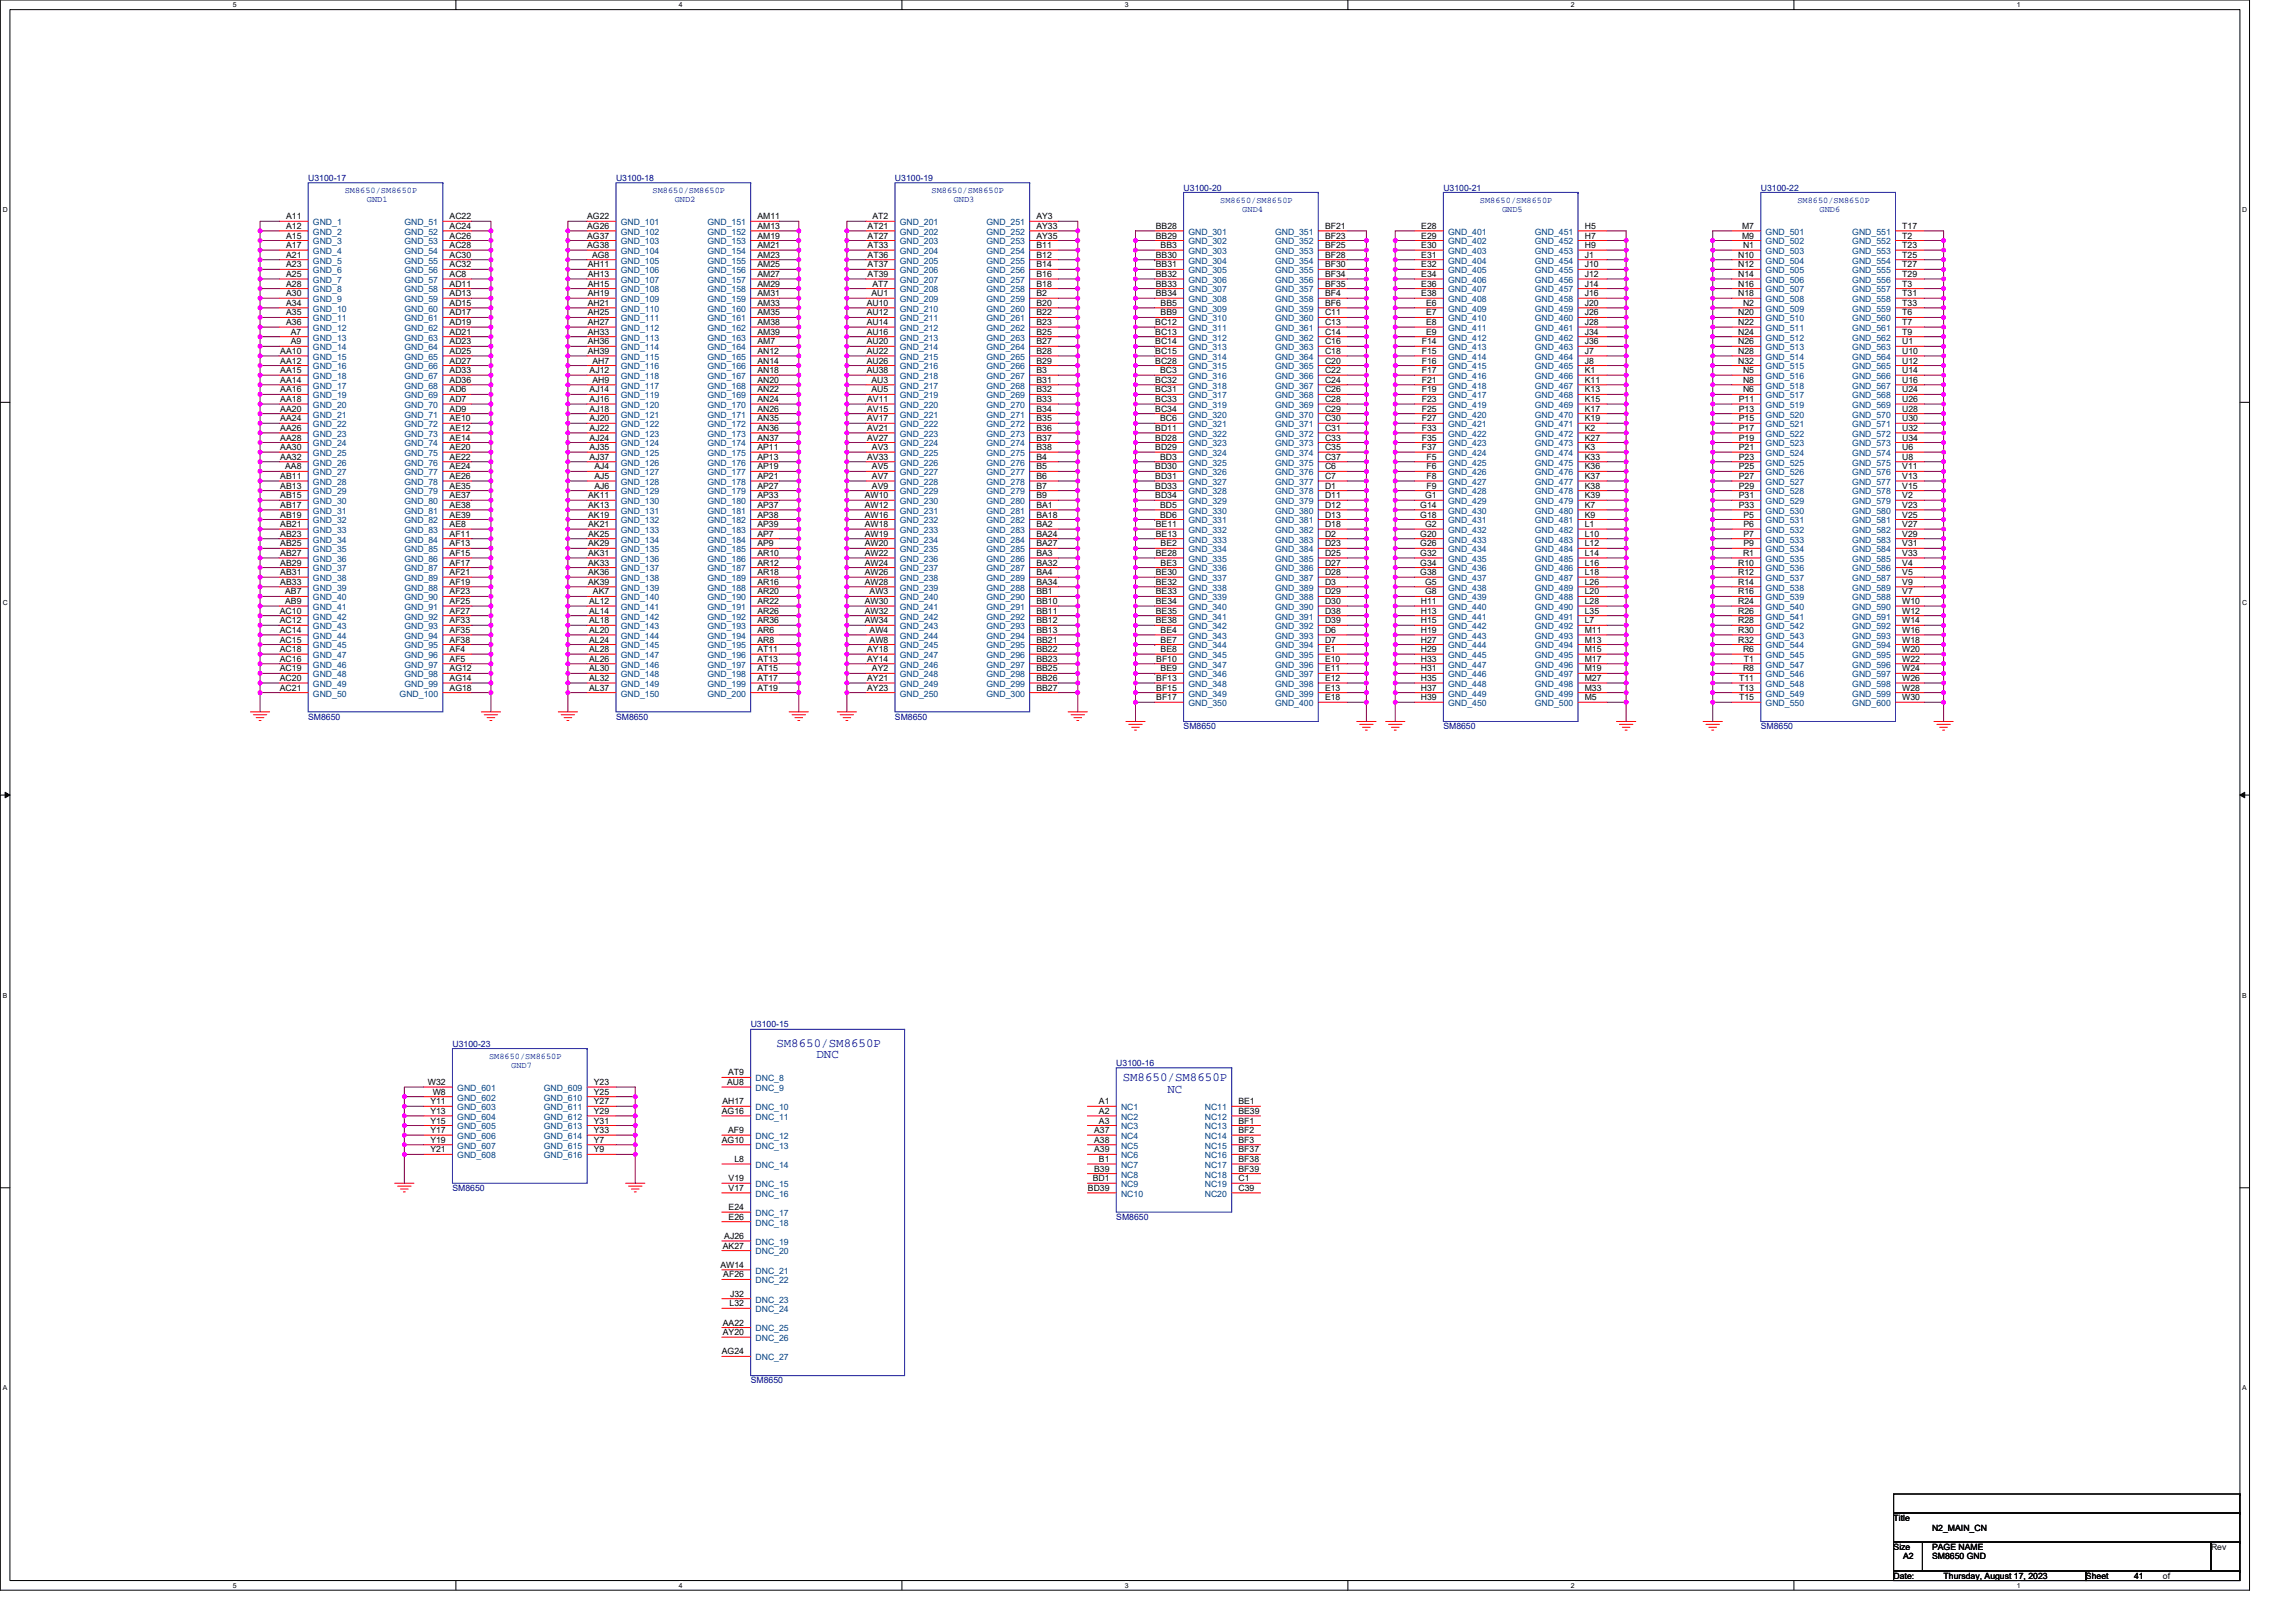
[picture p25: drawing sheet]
<svg xmlns="http://www.w3.org/2000/svg" width="297mm" height="210mm" viewBox="0 0 297 210" stroke-linecap="round" stroke-linejoin="round" font-family="sans-serif">
<defs><g id="words">
<g font-size="1.6" fill="#00f">
<text x="100.4" y="135.5">SM8650/SM8650P</text>
<text x="105.6" y="136.8">DNC</text>
<text x="145.2" y="139.8">SM8650/SM8650P</text>
<text x="151" y="141.4">NC</text>
</g>
<g font-size="1.1" fill="#000080">
<text x="39.9" y="23.4">U3100-17</text>
<text x="79.7" y="23.4">U3100-18</text>
<text x="115.8" y="23.4">U3100-19</text>
<text x="153.1" y="24.7">U3100-20</text>
<text x="186.7" y="24.7">U3100-21</text>
<text x="227.8" y="24.7">U3100-22</text>
<text x="39.9" y="93.1">SM8650</text>
<text x="79.7" y="93.1">SM8650</text>
<text x="115.8" y="93.1">SM8650</text>
<text x="153.1" y="94.3">SM8650</text>
<text x="186.7" y="94.3">SM8650</text>
<text x="227.8" y="94.3">SM8650</text>
<text x="58.5" y="135.4">U3100-23</text>
<text x="97.1" y="132.9">U3100-15</text>
<text x="144.4" y="137.9">U3100-16</text>
<text x="58.5" y="154.1">SM8650</text>
<text x="144.4" y="157.8">SM8650</text>
<text x="97.1" y="179">SM8650</text>
</g>
<g font-size="1.1">
<text x="37" y="28.4">A11</text>
<text x="37" y="29.6">A12</text>
<text x="58.2" y="28.4">AC22</text>
<text x="58.2" y="29.6">AC24</text>
<text x="76" y="28.4">AG22</text>
<text x="76" y="29.6">AG26</text>
<text x="98" y="28.4">AM11</text>
<text x="98" y="29.6">AM13</text>
<text x="112.2" y="29.6">AT21</text>
<text x="112.9" y="28.4">AT2</text>
<text x="134.1" y="28.4">AY3</text>
<text x="134.1" y="29.6">AY33</text>
<text x="149.5" y="29.6">BB28</text>
<text x="171.4" y="29.6">BF21</text>
<text x="183.9" y="29.6">E28</text>
<text x="205" y="29.6">H5</text>
<text x="225.4" y="29.6">M7</text>
<text x="246.1" y="29.6">T17</text>
<text x="37" y="30.9">A15</text>
<text x="37" y="32.1">A17</text>
<text x="37" y="33.4">A21</text>
<text x="37" y="34.6">A23</text>
<text x="37" y="35.8">A25</text>
<text x="58.2" y="30.9">AC26</text>
<text x="58.2" y="32.1">AC28</text>
<text x="58.2" y="33.4">AC30</text>
<text x="58.2" y="34.6">AC32</text>
<text x="58.2" y="35.8">AC8</text>
<text x="76" y="30.9">AG37</text>
<text x="76" y="32.1">AG38</text>
<text x="76" y="34.6">AH11</text>
<text x="76" y="35.8">AH13</text>
<text x="76.6" y="33.4">AG8</text>
<text x="98" y="30.9">AM19</text>
<text x="98" y="32.1">AM21</text>
<text x="98" y="33.4">AM23</text>
<text x="98" y="34.6">AM25</text>
<text x="98" y="35.8">AM27</text>
<text x="112.2" y="30.9">AT27</text>
<text x="112.2" y="32.1">AT33</text>
<text x="112.2" y="33.4">AT36</text>
<text x="112.2" y="34.6">AT37</text>
<text x="112.2" y="35.8">AT39</text>
<text x="134.1" y="30.9">AY35</text>
<text x="134.1" y="32.1">B11</text>
<text x="134.1" y="33.4">B12</text>
<text x="134.1" y="34.6">B14</text>
<text x="134.1" y="35.8">B16</text>
<text x="149.5" y="30.9">BB29</text>
<text x="149.5" y="33.4">BB30</text>
<text x="149.5" y="34.6">BB31</text>
<text x="149.5" y="35.8">BB32</text>
<text x="150.1" y="32.1">BB3</text>
<text x="171.4" y="30.9">BF23</text>
<text x="171.4" y="32.1">BF25</text>
<text x="171.4" y="33.4">BF28</text>
<text x="171.4" y="34.6">BF30</text>
<text x="171.4" y="35.8">BF34</text>
<text x="183.9" y="30.9">E29</text>
<text x="183.9" y="32.1">E30</text>
<text x="183.9" y="33.4">E31</text>
<text x="183.9" y="34.6">E32</text>
<text x="183.9" y="35.8">E34</text>
<text x="205" y="30.9">H7</text>
<text x="205" y="32.1">H9</text>
<text x="205" y="33.4">J1</text>
<text x="205" y="34.6">J10</text>
<text x="205" y="35.8">J12</text>
<text x="224.9" y="33.4">N10</text>
<text x="224.9" y="34.6">N12</text>
<text x="224.9" y="35.8">N14</text>
<text x="225.4" y="30.9">M9</text>
<text x="225.5" y="32.1">N1</text>
<text x="246.1" y="30.9">T2</text>
<text x="246.1" y="32.1">T23</text>
<text x="246.1" y="33.4">T25</text>
<text x="246.1" y="34.6">T27</text>
<text x="246.1" y="35.8">T29</text>
<text x="37" y="39.6">A34</text>
<text x="37" y="40.8">A35</text>
<text x="37" y="37.1">A28</text>
<text x="37" y="38.3">A30</text>
<text x="58.2" y="37.1">AD11</text>
<text x="58.2" y="38.3">AD13</text>
<text x="58.2" y="39.6">AD15</text>
<text x="58.2" y="40.8">AD17</text>
<text x="76" y="37.1">AH15</text>
<text x="76" y="38.3">AH19</text>
<text x="76" y="39.6">AH21</text>
<text x="76" y="40.8">AH25</text>
<text x="98" y="37.1">AM29</text>
<text x="98" y="38.3">AM31</text>
<text x="98" y="39.6">AM33</text>
<text x="98" y="40.8">AM35</text>
<text x="112.1" y="39.6">AU10</text>
<text x="112.1" y="40.8">AU12</text>
<text x="112.7" y="38.3">AU1</text>
<text x="112.9" y="37.1">AT7</text>
<text x="134.1" y="37.1">B18</text>
<text x="134.1" y="38.3">B2</text>
<text x="134.1" y="39.6">B20</text>
<text x="134.1" y="40.8">B22</text>
<text x="149.5" y="37.1">BB33</text>
<text x="149.5" y="38.3">BB34</text>
<text x="150.1" y="39.6">BB5</text>
<text x="150.1" y="40.8">BB9</text>
<text x="171.4" y="37.1">BF35</text>
<text x="171.4" y="38.3">BF4</text>
<text x="171.4" y="39.6">BF6</text>
<text x="171.4" y="40.8">C11</text>
<text x="183.9" y="37.1">E36</text>
<text x="183.9" y="38.3">E38</text>
<text x="184.5" y="39.6">E6</text>
<text x="184.5" y="40.8">E7</text>
<text x="205" y="37.1">J14</text>
<text x="205" y="38.3">J16</text>
<text x="205" y="39.6">J20</text>
<text x="205" y="40.8">J26</text>
<text x="224.9" y="37.1">N16</text>
<text x="224.9" y="38.3">N18</text>
<text x="224.9" y="40.8">N20</text>
<text x="225.5" y="39.6">N2</text>
<text x="246.1" y="37.1">T3</text>
<text x="246.1" y="38.3">T31</text>
<text x="246.1" y="39.6">T33</text>
<text x="246.1" y="40.8">T6</text>
<text x="36.3" y="45.8">AA10</text>
<text x="36.3" y="47">AA12</text>
<text x="37" y="42.1">A36</text>
<text x="37.6" y="43.3">A7</text>
<text x="37.6" y="44.6">A9</text>
<text x="58.2" y="42.1">AD19</text>
<text x="58.2" y="43.3">AD21</text>
<text x="58.2" y="44.6">AD23</text>
<text x="58.2" y="45.8">AD25</text>
<text x="58.2" y="47">AD27</text>
<text x="76" y="42.1">AH27</text>
<text x="76" y="43.3">AH33</text>
<text x="76" y="44.6">AH36</text>
<text x="76" y="45.8">AH39</text>
<text x="76.7" y="47">AH7</text>
<text x="98" y="42.1">AM38</text>
<text x="98" y="43.3">AM39</text>
<text x="98" y="44.6">AM7</text>
<text x="98" y="45.8">AN12</text>
<text x="98" y="47">AN14</text>
<text x="112.1" y="42.1">AU14</text>
<text x="112.1" y="43.3">AU16</text>
<text x="112.1" y="44.6">AU20</text>
<text x="112.1" y="45.8">AU22</text>
<text x="112.1" y="47">AU26</text>
<text x="134.1" y="42.1">B23</text>
<text x="134.1" y="43.3">B25</text>
<text x="134.1" y="44.6">B27</text>
<text x="134.1" y="45.8">B28</text>
<text x="134.1" y="47">B29</text>
<text x="149.5" y="42.1">BC12</text>
<text x="149.5" y="43.3">BC13</text>
<text x="149.5" y="44.6">BC14</text>
<text x="149.5" y="45.8">BC15</text>
<text x="149.5" y="47">BC28</text>
<text x="171.4" y="42.1">C13</text>
<text x="171.4" y="43.3">C14</text>
<text x="171.4" y="44.6">C16</text>
<text x="171.4" y="45.8">C18</text>
<text x="171.4" y="47">C20</text>
<text x="183.9" y="44.6">F14</text>
<text x="183.9" y="45.8">F15</text>
<text x="183.9" y="47">F16</text>
<text x="184.5" y="42.1">E8</text>
<text x="184.5" y="43.3">E9</text>
<text x="205" y="42.1">J28</text>
<text x="205" y="43.3">J34</text>
<text x="205" y="44.6">J36</text>
<text x="205" y="45.8">J7</text>
<text x="205" y="47">J8</text>
<text x="224.9" y="42.1">N22</text>
<text x="224.9" y="43.3">N24</text>
<text x="224.9" y="44.6">N26</text>
<text x="224.9" y="45.8">N28</text>
<text x="224.9" y="47">N32</text>
<text x="246.1" y="42.1">T7</text>
<text x="246.1" y="43.3">T9</text>
<text x="246.1" y="44.6">U1</text>
<text x="246.1" y="45.8">U10</text>
<text x="246.1" y="47">U12</text>
<text x="36.3" y="49.5">AA14</text>
<text x="36.3" y="48.3">AA15</text>
<text x="36.3" y="50.8">AA16</text>
<text x="36.3" y="52">AA18</text>
<text x="36.3" y="53.3">AA20</text>
<text x="58.2" y="48.3">AD33</text>
<text x="58.2" y="49.5">AD36</text>
<text x="58.2" y="50.8">AD6</text>
<text x="58.2" y="52">AD7</text>
<text x="58.2" y="53.3">AD9</text>
<text x="76.3" y="48.3">AJ12</text>
<text x="76.3" y="50.8">AJ14</text>
<text x="76.3" y="52">AJ16</text>
<text x="76.3" y="53.3">AJ18</text>
<text x="76.7" y="49.5">AH9</text>
<text x="98" y="48.3">AN18</text>
<text x="98" y="49.5">AN20</text>
<text x="98" y="50.8">AN22</text>
<text x="98" y="52">AN24</text>
<text x="98" y="53.3">AN26</text>
<text x="112.1" y="48.3">AU38</text>
<text x="112.2" y="52">AV11</text>
<text x="112.2" y="53.3">AV15</text>
<text x="112.7" y="49.5">AU3</text>
<text x="112.7" y="50.8">AU5</text>
<text x="134.1" y="48.3">B3</text>
<text x="134.1" y="49.5">B31</text>
<text x="134.1" y="50.8">B32</text>
<text x="134.1" y="52">B33</text>
<text x="134.1" y="53.3">B34</text>
<text x="149.5" y="50.8">BC31</text>
<text x="149.5" y="49.5">BC32</text>
<text x="149.5" y="52">BC33</text>
<text x="149.5" y="53.3">BC34</text>
<text x="150.1" y="48.3">BC3</text>
<text x="171.4" y="48.3">C22</text>
<text x="171.4" y="49.5">C24</text>
<text x="171.4" y="50.8">C26</text>
<text x="171.4" y="52">C28</text>
<text x="171.4" y="53.3">C29</text>
<text x="183.9" y="48.3">F17</text>
<text x="183.9" y="50.8">F19</text>
<text x="183.9" y="49.5">F21</text>
<text x="183.9" y="52">F23</text>
<text x="183.9" y="53.3">F25</text>
<text x="205" y="48.3">K1</text>
<text x="205" y="49.5">K11</text>
<text x="205" y="50.8">K13</text>
<text x="205" y="52">K15</text>
<text x="205" y="53.3">K17</text>
<text x="224.9" y="52">P11</text>
<text x="224.9" y="53.3">P13</text>
<text x="225.5" y="48.3">N5</text>
<text x="225.5" y="50.8">N6</text>
<text x="225.5" y="49.5">N8</text>
<text x="246.1" y="48.3">U14</text>
<text x="246.1" y="49.5">U16</text>
<text x="246.1" y="50.8">U24</text>
<text x="246.1" y="52">U26</text>
<text x="246.1" y="53.3">U28</text>
<text x="36.3" y="54.5">AA24</text>
<text x="36.3" y="55.8">AA26</text>
<text x="36.3" y="57">AA28</text>
<text x="36.3" y="58.2">AA30</text>
<text x="36.3" y="59.5">AA32</text>
<text x="58.2" y="54.5">AE10</text>
<text x="58.2" y="55.8">AE12</text>
<text x="58.2" y="57">AE14</text>
<text x="58.2" y="58.2">AE20</text>
<text x="58.2" y="59.5">AE22</text>
<text x="76.3" y="54.5">AJ20</text>
<text x="76.3" y="55.8">AJ22</text>
<text x="76.3" y="57">AJ24</text>
<text x="76.3" y="58.2">AJ35</text>
<text x="76.3" y="59.5">AJ37</text>
<text x="98" y="54.5">AN35</text>
<text x="98" y="55.8">AN36</text>
<text x="98" y="57">AN37</text>
<text x="98" y="58.2">AP11</text>
<text x="98" y="59.5">AP13</text>
<text x="112.2" y="54.5">AV17</text>
<text x="112.2" y="55.8">AV21</text>
<text x="112.2" y="57">AV27</text>
<text x="112.2" y="59.5">AV33</text>
<text x="112.8" y="58.2">AV3</text>
<text x="134.1" y="54.5">B35</text>
<text x="134.1" y="55.8">B36</text>
<text x="134.1" y="57">B37</text>
<text x="134.1" y="58.2">B38</text>
<text x="134.1" y="59.5">B4</text>
<text x="149.5" y="55.8">BD11</text>
<text x="149.5" y="57">BD28</text>
<text x="149.5" y="58.2">BD29</text>
<text x="150.1" y="54.5">BC6</text>
<text x="150.1" y="59.5">BD3</text>
<text x="171.4" y="54.5">C30</text>
<text x="171.4" y="55.8">C31</text>
<text x="171.4" y="57">C33</text>
<text x="171.4" y="58.2">C35</text>
<text x="171.4" y="59.5">C37</text>
<text x="183.9" y="54.5">F27</text>
<text x="183.9" y="55.8">F33</text>
<text x="183.9" y="57">F35</text>
<text x="183.9" y="58.2">F37</text>
<text x="184.6" y="59.5">F5</text>
<text x="205" y="54.5">K19</text>
<text x="205" y="55.8">K2</text>
<text x="205" y="57">K27</text>
<text x="205" y="58.2">K3</text>
<text x="205" y="59.5">K33</text>
<text x="224.9" y="54.5">P15</text>
<text x="224.9" y="55.8">P17</text>
<text x="224.9" y="57">P19</text>
<text x="224.9" y="58.2">P21</text>
<text x="224.9" y="59.5">P23</text>
<text x="246.1" y="54.5">U30</text>
<text x="246.1" y="55.8">U32</text>
<text x="246.1" y="57">U34</text>
<text x="246.1" y="58.2">U6</text>
<text x="246.1" y="59.5">U8</text>
<text x="36.3" y="62">AB11</text>
<text x="36.3" y="63.2">AB13</text>
<text x="36.3" y="64.5">AB15</text>
<text x="36.3" y="65.7">AB17</text>
<text x="36.9" y="60.7">AA8</text>
<text x="58.2" y="60.7">AE24</text>
<text x="58.2" y="62">AE26</text>
<text x="58.2" y="63.2">AE35</text>
<text x="58.2" y="64.5">AE37</text>
<text x="58.2" y="65.7">AE38</text>
<text x="76.1" y="64.5">AK11</text>
<text x="76.1" y="65.7">AK13</text>
<text x="76.9" y="60.7">AJ4</text>
<text x="76.9" y="62">AJ5</text>
<text x="76.9" y="63.2">AJ6</text>
<text x="98" y="60.7">AP19</text>
<text x="98" y="62">AP21</text>
<text x="98" y="63.2">AP27</text>
<text x="98" y="64.5">AP33</text>
<text x="98" y="65.7">AP37</text>
<text x="111.9" y="64.5">AW10</text>
<text x="111.9" y="65.7">AW12</text>
<text x="112.8" y="60.7">AV5</text>
<text x="112.8" y="62">AV7</text>
<text x="112.8" y="63.2">AV9</text>
<text x="134.1" y="60.7">B5</text>
<text x="134.1" y="62">B6</text>
<text x="134.1" y="63.2">B7</text>
<text x="134.1" y="64.5">B9</text>
<text x="134.1" y="65.7">BA1</text>
<text x="149.5" y="60.7">BD30</text>
<text x="149.5" y="62">BD31</text>
<text x="149.5" y="63.2">BD33</text>
<text x="149.5" y="64.5">BD34</text>
<text x="150.1" y="65.7">BD5</text>
<text x="171.4" y="60.7">C6</text>
<text x="171.4" y="62">C7</text>
<text x="171.4" y="63.2">D1</text>
<text x="171.4" y="64.5">D11</text>
<text x="171.4" y="65.7">D12</text>
<text x="183.7" y="65.7">G14</text>
<text x="184.4" y="64.5">G1</text>
<text x="184.6" y="60.7">F6</text>
<text x="184.6" y="62">F8</text>
<text x="184.6" y="63.2">F9</text>
<text x="205" y="60.7">K36</text>
<text x="205" y="62">K37</text>
<text x="205" y="63.2">K38</text>
<text x="205" y="64.5">K39</text>
<text x="205" y="65.7">K7</text>
<text x="224.9" y="60.7">P25</text>
<text x="224.9" y="62">P27</text>
<text x="224.9" y="63.2">P29</text>
<text x="224.9" y="64.5">P31</text>
<text x="224.9" y="65.7">P33</text>
<text x="246.1" y="60.7">V11</text>
<text x="246.1" y="62">V13</text>
<text x="246.1" y="63.2">V15</text>
<text x="246.1" y="64.5">V2</text>
<text x="246.1" y="65.7">V23</text>
<text x="36.3" y="67">AB19</text>
<text x="36.3" y="68.2">AB21</text>
<text x="36.3" y="69.4">AB23</text>
<text x="36.3" y="70.7">AB25</text>
<text x="36.3" y="71.9">AB27</text>
<text x="58.2" y="67">AE39</text>
<text x="58.2" y="68.2">AE8</text>
<text x="58.2" y="69.4">AF11</text>
<text x="58.2" y="70.7">AF13</text>
<text x="58.2" y="71.9">AF15</text>
<text x="76.1" y="67">AK19</text>
<text x="76.1" y="68.2">AK21</text>
<text x="76.1" y="69.4">AK25</text>
<text x="76.1" y="70.7">AK29</text>
<text x="76.1" y="71.9">AK31</text>
<text x="98" y="67">AP38</text>
<text x="98" y="68.2">AP39</text>
<text x="98" y="69.4">AP7</text>
<text x="98" y="70.7">AP9</text>
<text x="98" y="71.9">AR10</text>
<text x="111.9" y="67">AW16</text>
<text x="111.9" y="68.2">AW18</text>
<text x="111.9" y="69.4">AW19</text>
<text x="111.9" y="70.7">AW20</text>
<text x="111.9" y="71.9">AW22</text>
<text x="134.1" y="67">BA18</text>
<text x="134.1" y="68.2">BA2</text>
<text x="134.1" y="69.4">BA24</text>
<text x="134.1" y="70.7">BA27</text>
<text x="134.1" y="71.9">BA3</text>
<text x="149.5" y="68.2">BE11</text>
<text x="149.5" y="69.4">BE13</text>
<text x="149.5" y="71.9">BE28</text>
<text x="150.1" y="67">BD6</text>
<text x="150.1" y="70.7">BE2</text>
<text x="171.4" y="67">D13</text>
<text x="171.4" y="68.2">D18</text>
<text x="171.4" y="69.4">D2</text>
<text x="171.4" y="70.7">D23</text>
<text x="171.4" y="71.9">D25</text>
<text x="183.7" y="67">G18</text>
<text x="183.7" y="69.4">G20</text>
<text x="183.7" y="70.7">G26</text>
<text x="183.7" y="71.9">G32</text>
<text x="184.4" y="68.2">G2</text>
<text x="205" y="67">K9</text>
<text x="205" y="68.2">L1</text>
<text x="205" y="69.4">L10</text>
<text x="205" y="70.7">L12</text>
<text x="205" y="71.9">L14</text>
<text x="225.5" y="71.9">R1</text>
<text x="225.6" y="67">P5</text>
<text x="225.6" y="68.2">P6</text>
<text x="225.6" y="69.4">P7</text>
<text x="225.6" y="70.7">P9</text>
<text x="246.1" y="67">V25</text>
<text x="246.1" y="68.2">V27</text>
<text x="246.1" y="69.4">V29</text>
<text x="246.1" y="70.7">V31</text>
<text x="246.1" y="71.9">V33</text>
<text x="36.3" y="73.2">AB29</text>
<text x="36.3" y="74.4">AB31</text>
<text x="36.3" y="75.7">AB33</text>
<text x="36.9" y="76.9">AB7</text>
<text x="58.2" y="73.2">AF17</text>
<text x="58.2" y="75.7">AF19</text>
<text x="58.2" y="74.4">AF21</text>
<text x="58.2" y="76.9">AF23</text>
<text x="76.1" y="73.2">AK33</text>
<text x="76.1" y="74.4">AK36</text>
<text x="76.1" y="75.7">AK39</text>
<text x="76.7" y="76.9">AK7</text>
<text x="98" y="73.2">AR12</text>
<text x="98" y="75.7">AR16</text>
<text x="98" y="74.4">AR18</text>
<text x="98" y="76.9">AR20</text>
<text x="111.9" y="73.2">AW24</text>
<text x="111.9" y="74.4">AW26</text>
<text x="111.9" y="75.7">AW28</text>
<text x="112.5" y="76.9">AW3</text>
<text x="134.1" y="73.2">BA32</text>
<text x="134.1" y="75.7">BA34</text>
<text x="134.1" y="74.4">BA4</text>
<text x="134.1" y="76.9">BB1</text>
<text x="149.5" y="74.4">BE30</text>
<text x="149.5" y="75.7">BE32</text>
<text x="149.5" y="76.9">BE33</text>
<text x="150.1" y="73.2">BE3</text>
<text x="171.4" y="73.2">D27</text>
<text x="171.4" y="74.4">D28</text>
<text x="171.4" y="76.9">D29</text>
<text x="171.4" y="75.7">D3</text>
<text x="183.7" y="73.2">G34</text>
<text x="183.7" y="74.4">G38</text>
<text x="184.4" y="75.7">G5</text>
<text x="184.4" y="76.9">G8</text>
<text x="205" y="73.2">L16</text>
<text x="205" y="74.4">L18</text>
<text x="205" y="76.9">L20</text>
<text x="205" y="75.7">L26</text>
<text x="224.9" y="73.2">R10</text>
<text x="224.9" y="74.4">R12</text>
<text x="224.9" y="75.7">R14</text>
<text x="224.9" y="76.9">R16</text>
<text x="246.1" y="73.2">V4</text>
<text x="246.1" y="74.4">V5</text>
<text x="246.1" y="76.9">V7</text>
<text x="246.1" y="75.7">V9</text>
<text x="36.2" y="79.4">AC10</text>
<text x="36.2" y="80.6">AC12</text>
<text x="36.2" y="81.9">AC14</text>
<text x="36.2" y="83.1">AC15</text>
<text x="36.9" y="78.2">AB9</text>
<text x="58.2" y="78.2">AF25</text>
<text x="58.2" y="79.4">AF27</text>
<text x="58.2" y="80.6">AF33</text>
<text x="58.2" y="81.9">AF35</text>
<text x="58.2" y="83.1">AF38</text>
<text x="76.2" y="78.2">AL12</text>
<text x="76.2" y="79.4">AL14</text>
<text x="76.2" y="80.6">AL18</text>
<text x="76.2" y="81.9">AL20</text>
<text x="76.2" y="83.1">AL24</text>
<text x="98" y="78.2">AR22</text>
<text x="98" y="79.4">AR26</text>
<text x="98" y="80.6">AR36</text>
<text x="98" y="81.9">AR6</text>
<text x="98" y="83.1">AR8</text>
<text x="111.9" y="78.2">AW30</text>
<text x="111.9" y="79.4">AW32</text>
<text x="111.9" y="80.6">AW34</text>
<text x="112.5" y="81.9">AW4</text>
<text x="112.5" y="83.1">AW8</text>
<text x="134.1" y="78.2">BB10</text>
<text x="134.1" y="79.4">BB11</text>
<text x="134.1" y="80.6">BB12</text>
<text x="134.1" y="81.9">BB13</text>
<text x="134.1" y="83.1">BB21</text>
<text x="149.5" y="78.2">BE34</text>
<text x="149.5" y="79.4">BE35</text>
<text x="149.5" y="80.6">BE38</text>
<text x="150.1" y="81.9">BE4</text>
<text x="150.1" y="83.1">BE7</text>
<text x="171.4" y="78.2">D30</text>
<text x="171.4" y="79.4">D38</text>
<text x="171.4" y="80.6">D39</text>
<text x="171.4" y="81.9">D6</text>
<text x="171.4" y="83.1">D7</text>
<text x="183.8" y="78.2">H11</text>
<text x="183.8" y="79.4">H13</text>
<text x="183.8" y="80.6">H15</text>
<text x="183.8" y="81.9">H19</text>
<text x="183.8" y="83.1">H27</text>
<text x="205" y="78.2">L28</text>
<text x="205" y="79.4">L35</text>
<text x="205" y="80.6">L7</text>
<text x="205" y="81.9">M11</text>
<text x="205" y="83.1">M13</text>
<text x="224.9" y="78.2">R24</text>
<text x="224.9" y="79.4">R26</text>
<text x="224.9" y="80.6">R28</text>
<text x="224.9" y="81.9">R30</text>
<text x="224.9" y="83.1">R32</text>
<text x="246.1" y="78.2">W10</text>
<text x="246.1" y="79.4">W12</text>
<text x="246.1" y="80.6">W14</text>
<text x="246.1" y="81.9">W16</text>
<text x="246.1" y="83.1">W18</text>
<text x="36.2" y="85.6">AC16</text>
<text x="36.2" y="84.4">AC18</text>
<text x="36.2" y="86.9">AC19</text>
<text x="36.2" y="88.1">AC20</text>
<text x="36.2" y="89.4">AC21</text>
<text x="58.2" y="84.4">AF4</text>
<text x="58.2" y="85.6">AF5</text>
<text x="58.2" y="86.9">AG12</text>
<text x="58.2" y="88.1">AG14</text>
<text x="58.2" y="89.4">AG18</text>
<text x="76.2" y="85.6">AL26</text>
<text x="76.2" y="84.4">AL28</text>
<text x="76.2" y="86.9">AL30</text>
<text x="76.2" y="88.1">AL32</text>
<text x="76.2" y="89.4">AL37</text>
<text x="98" y="84.4">AT11</text>
<text x="98" y="85.6">AT13</text>
<text x="98" y="86.9">AT15</text>
<text x="98" y="88.1">AT17</text>
<text x="98" y="89.4">AT19</text>
<text x="112.2" y="85.6">AY14</text>
<text x="112.2" y="84.4">AY18</text>
<text x="112.2" y="88.1">AY21</text>
<text x="112.2" y="89.4">AY23</text>
<text x="112.8" y="86.9">AY2</text>
<text x="134.1" y="84.4">BB22</text>
<text x="134.1" y="85.6">BB23</text>
<text x="134.1" y="86.9">BB25</text>
<text x="134.1" y="88.1">BB26</text>
<text x="134.1" y="89.4">BB27</text>
<text x="149.6" y="85.6">BF10</text>
<text x="149.6" y="88.1">BF13</text>
<text x="149.6" y="89.4">BF15</text>
<text x="150.1" y="84.4">BE8</text>
<text x="150.1" y="86.9">BE9</text>
<text x="171.4" y="84.4">E1</text>
<text x="171.4" y="85.6">E10</text>
<text x="171.4" y="86.9">E11</text>
<text x="171.4" y="88.1">E12</text>
<text x="171.4" y="89.4">E13</text>
<text x="183.8" y="84.4">H29</text>
<text x="183.8" y="86.9">H31</text>
<text x="183.8" y="85.6">H33</text>
<text x="183.8" y="88.1">H35</text>
<text x="183.8" y="89.4">H37</text>
<text x="205" y="84.4">M15</text>
<text x="205" y="85.6">M17</text>
<text x="205" y="86.9">M19</text>
<text x="205" y="88.1">M27</text>
<text x="205" y="89.4">M33</text>
<text x="225" y="88.1">T11</text>
<text x="225" y="89.4">T13</text>
<text x="225.5" y="84.4">R6</text>
<text x="225.5" y="86.9">R8</text>
<text x="225.6" y="85.6">T1</text>
<text x="246.1" y="84.4">W20</text>
<text x="246.1" y="85.6">W22</text>
<text x="246.1" y="86.9">W24</text>
<text x="246.1" y="88.1">W26</text>
<text x="246.1" y="89.4">W28</text>
<text x="149.6" y="90.6">BF17</text>
<text x="171.4" y="90.6">E18</text>
<text x="183.8" y="90.6">H39</text>
<text x="205" y="90.6">M5</text>
<text x="225" y="90.6">T15</text>
<text x="246.1" y="90.6">W30</text>
<text x="55.4" y="140.4">W32</text>
<text x="55.7" y="142.9">Y11</text>
<text x="56" y="141.6">W8</text>
<text x="76.8" y="140.4">Y23</text>
<text x="76.8" y="141.6">Y25</text>
<text x="76.8" y="142.9">Y27</text>
<text x="93.5" y="142.9">AH17</text>
<text x="94.1" y="140.4">AU8</text>
<text x="94.2" y="139.1">AT9</text>
<text x="142.2" y="142.9">A1</text>
<text x="160.2" y="142.9">BE1</text>
<text x="55.7" y="144.1">Y13</text>
<text x="55.7" y="145.4">Y15</text>
<text x="55.7" y="146.6">Y17</text>
<text x="55.7" y="147.9">Y19</text>
<text x="55.7" y="149.1">Y21</text>
<text x="76.8" y="144.1">Y29</text>
<text x="76.8" y="145.4">Y31</text>
<text x="76.8" y="146.6">Y33</text>
<text x="76.8" y="147.9">Y7</text>
<text x="76.8" y="149.1">Y9</text>
<text x="93.4" y="144.1">AG16</text>
<text x="93.4" y="147.9">AG10</text>
<text x="94.2" y="146.6">AF9</text>
<text x="141.6" y="146.6">A37</text>
<text x="141.6" y="147.9">A38</text>
<text x="141.6" y="149.1">A39</text>
<text x="142.2" y="144.1">A2</text>
<text x="142.2" y="145.4">A3</text>
<text x="160.2" y="144.1">BE39</text>
<text x="160.2" y="145.4">BF1</text>
<text x="160.2" y="146.6">BF2</text>
<text x="160.2" y="147.9">BF3</text>
<text x="160.2" y="149.1">BF37</text>
<text x="94.3" y="152.8">V19</text>
<text x="94.3" y="154.1">V17</text>
<text x="95" y="150.3">L8</text>
<text x="140.7" y="154.1">BD39</text>
<text x="141.4" y="152.8">BD1</text>
<text x="141.6" y="151.6">B39</text>
<text x="142.2" y="150.3">B1</text>
<text x="160.2" y="150.3">BF38</text>
<text x="160.2" y="151.6">BF39</text>
<text x="160.2" y="152.8">C1</text>
<text x="160.2" y="154.1">C39</text>
<text x="93.5" y="161.5">AK27</text>
<text x="93.7" y="160.3">AJ26</text>
<text x="94.3" y="156.6">E24</text>
<text x="94.3" y="157.8">E26</text>
<text x="93.2" y="164">AW14</text>
<text x="93.6" y="165.3">AF26</text>
<text x="94.4" y="167.8">J32</text>
<text x="93.5" y="171.5">AA22</text>
<text x="93.5" y="172.7">AY20</text>
<text x="94.4" y="169">L32</text>
<text x="93.4" y="175.2">AG24</text>
<text x="245" y="196.8">Title</text>
<text x="245" y="200.5">Size</text>
<text x="246.2" y="201.8">A2</text>
<text x="250" y="200.5">PAGE NAME</text>
<text x="250" y="201.8">SM8650 GND</text>
<text x="250" y="198">N2_MAIN_CN</text>
<text x="286" y="200.5">Rev</text>
<text x="245" y="204.2">Date:</text>
<text x="251.4" y="204.2">Thursday, August 17, 2023</text>
<text x="269.9" y="204.2">Sheet</text>
<text x="276.1" y="204.2">41</text>
<text x="279.8" y="204.2">of</text>
</g>
<g font-size="1.1" fill="#004080">
<text x="40.5" y="29.1">GND_1</text>
<text x="52.3" y="29.1">GND_51</text>
<text x="80.3" y="29.1">GND_101</text>
<text x="91.5" y="29.1">GND_151</text>
<text x="116.4" y="29.1">GND_201</text>
<text x="127.6" y="29.1">GND_251</text>
<text x="40.5" y="30.4">GND_2</text>
<text x="40.5" y="31.6">GND_3</text>
<text x="40.5" y="32.9">GND_4</text>
<text x="40.5" y="34.1">GND_5</text>
<text x="40.5" y="35.4">GND_6</text>
<text x="52.3" y="30.4">GND_52</text>
<text x="52.3" y="31.6">GND_53</text>
<text x="52.3" y="32.9">GND_54</text>
<text x="52.3" y="34.1">GND_55</text>
<text x="52.3" y="35.4">GND_56</text>
<text x="80.3" y="30.4">GND_102</text>
<text x="80.3" y="31.6">GND_103</text>
<text x="80.3" y="32.9">GND_104</text>
<text x="80.3" y="34.1">GND_105</text>
<text x="80.3" y="35.4">GND_106</text>
<text x="91.5" y="30.4">GND_152</text>
<text x="91.5" y="31.6">GND_153</text>
<text x="91.5" y="32.9">GND_154</text>
<text x="91.5" y="34.1">GND_155</text>
<text x="91.5" y="35.4">GND_156</text>
<text x="116.4" y="30.4">GND_202</text>
<text x="116.4" y="31.6">GND_203</text>
<text x="116.4" y="32.9">GND_204</text>
<text x="116.4" y="34.1">GND_205</text>
<text x="116.4" y="35.4">GND_206</text>
<text x="127.6" y="30.4">GND_252</text>
<text x="127.6" y="31.6">GND_253</text>
<text x="127.6" y="32.9">GND_254</text>
<text x="127.6" y="34.1">GND_255</text>
<text x="127.6" y="35.4">GND_256</text>
<text x="153.7" y="30.4">GND_301</text>
<text x="153.7" y="31.6">GND_302</text>
<text x="153.7" y="32.9">GND_303</text>
<text x="153.7" y="34.1">GND_304</text>
<text x="153.7" y="35.4">GND_305</text>
<text x="165" y="30.4">GND_351</text>
<text x="165" y="31.6">GND_352</text>
<text x="165" y="32.9">GND_353</text>
<text x="165" y="34.1">GND_354</text>
<text x="165" y="35.4">GND_355</text>
<text x="187.4" y="30.4">GND_401</text>
<text x="187.4" y="31.6">GND_402</text>
<text x="187.4" y="32.9">GND_403</text>
<text x="187.4" y="34.1">GND_404</text>
<text x="187.4" y="35.4">GND_405</text>
<text x="198.6" y="30.4">GND_451</text>
<text x="198.6" y="31.6">GND_452</text>
<text x="198.6" y="32.9">GND_453</text>
<text x="198.6" y="34.1">GND_454</text>
<text x="198.6" y="35.4">GND_455</text>
<text x="228.4" y="30.4">GND_501</text>
<text x="228.4" y="31.6">GND_502</text>
<text x="228.4" y="32.9">GND_503</text>
<text x="228.4" y="34.1">GND_504</text>
<text x="228.4" y="35.4">GND_505</text>
<text x="239.6" y="30.4">GND_551</text>
<text x="239.6" y="31.6">GND_552</text>
<text x="239.6" y="32.9">GND_553</text>
<text x="239.6" y="34.1">GND_554</text>
<text x="239.6" y="35.4">GND_555</text>
<text x="40.5" y="40.3">GND_10</text>
<text x="40.5" y="41.6">GND_11</text>
<text x="40.5" y="36.6">GND_7</text>
<text x="40.5" y="37.8">GND_8</text>
<text x="40.5" y="39.1">GND_9</text>
<text x="52.3" y="36.6">GND_57</text>
<text x="52.3" y="37.8">GND_58</text>
<text x="52.3" y="39.1">GND_59</text>
<text x="52.3" y="40.3">GND_60</text>
<text x="52.3" y="41.6">GND_61</text>
<text x="80.3" y="36.6">GND_107</text>
<text x="80.3" y="37.8">GND_108</text>
<text x="80.3" y="39.1">GND_109</text>
<text x="80.3" y="40.3">GND_110</text>
<text x="80.3" y="41.6">GND_111</text>
<text x="91.5" y="36.6">GND_157</text>
<text x="91.5" y="37.8">GND_158</text>
<text x="91.5" y="39.1">GND_159</text>
<text x="91.5" y="40.3">GND_160</text>
<text x="91.5" y="41.6">GND_161</text>
<text x="116.4" y="36.6">GND_207</text>
<text x="116.4" y="37.8">GND_208</text>
<text x="116.4" y="39.1">GND_209</text>
<text x="116.4" y="40.3">GND_210</text>
<text x="116.4" y="41.6">GND_211</text>
<text x="127.6" y="36.6">GND_257</text>
<text x="127.6" y="37.8">GND_258</text>
<text x="127.6" y="39.1">GND_259</text>
<text x="127.6" y="40.3">GND_260</text>
<text x="127.6" y="41.6">GND_261</text>
<text x="153.7" y="36.6">GND_306</text>
<text x="153.7" y="37.8">GND_307</text>
<text x="153.7" y="39.1">GND_308</text>
<text x="153.7" y="40.3">GND_309</text>
<text x="153.7" y="41.6">GND_310</text>
<text x="165" y="36.6">GND_356</text>
<text x="165" y="37.8">GND_357</text>
<text x="165" y="39.1">GND_358</text>
<text x="165" y="40.3">GND_359</text>
<text x="165" y="41.6">GND_360</text>
<text x="187.4" y="36.6">GND_406</text>
<text x="187.4" y="37.8">GND_407</text>
<text x="187.4" y="39.1">GND_408</text>
<text x="187.4" y="40.3">GND_409</text>
<text x="187.4" y="41.6">GND_410</text>
<text x="198.6" y="36.6">GND_456</text>
<text x="198.6" y="37.8">GND_457</text>
<text x="198.6" y="39.1">GND_458</text>
<text x="198.6" y="40.3">GND_459</text>
<text x="198.6" y="41.6">GND_460</text>
<text x="228.4" y="36.6">GND_506</text>
<text x="228.4" y="37.8">GND_507</text>
<text x="228.4" y="39.1">GND_508</text>
<text x="228.4" y="40.3">GND_509</text>
<text x="228.4" y="41.6">GND_510</text>
<text x="239.6" y="36.6">GND_556</text>
<text x="239.6" y="37.8">GND_557</text>
<text x="239.6" y="39.1">GND_558</text>
<text x="239.6" y="40.3">GND_559</text>
<text x="239.6" y="41.6">GND_560</text>
<text x="40.5" y="42.8">GND_12</text>
<text x="40.5" y="44.1">GND_13</text>
<text x="40.5" y="45.3">GND_14</text>
<text x="40.5" y="46.6">GND_15</text>
<text x="40.5" y="47.8">GND_16</text>
<text x="52.3" y="42.8">GND_62</text>
<text x="52.3" y="44.1">GND_63</text>
<text x="52.3" y="45.3">GND_64</text>
<text x="52.3" y="46.6">GND_65</text>
<text x="52.3" y="47.8">GND_66</text>
<text x="80.3" y="42.8">GND_112</text>
<text x="80.3" y="44.1">GND_113</text>
<text x="80.3" y="45.3">GND_114</text>
<text x="80.3" y="46.6">GND_115</text>
<text x="80.3" y="47.8">GND_116</text>
<text x="91.5" y="42.8">GND_162</text>
<text x="91.5" y="44.1">GND_163</text>
<text x="91.5" y="45.3">GND_164</text>
<text x="91.5" y="46.6">GND_165</text>
<text x="91.5" y="47.8">GND_166</text>
<text x="116.4" y="42.8">GND_212</text>
<text x="116.4" y="44.1">GND_213</text>
<text x="116.4" y="45.3">GND_214</text>
<text x="116.4" y="46.6">GND_215</text>
<text x="116.4" y="47.8">GND_216</text>
<text x="127.6" y="42.8">GND_262</text>
<text x="127.6" y="44.1">GND_263</text>
<text x="127.6" y="45.3">GND_264</text>
<text x="127.6" y="46.6">GND_265</text>
<text x="127.6" y="47.8">GND_266</text>
<text x="153.7" y="42.8">GND_311</text>
<text x="153.7" y="44.1">GND_312</text>
<text x="153.7" y="45.3">GND_313</text>
<text x="153.7" y="46.6">GND_314</text>
<text x="153.7" y="47.8">GND_315</text>
<text x="165" y="42.8">GND_361</text>
<text x="165" y="44.1">GND_362</text>
<text x="165" y="45.3">GND_363</text>
<text x="165" y="46.6">GND_364</text>
<text x="165" y="47.8">GND_365</text>
<text x="187.4" y="42.8">GND_411</text>
<text x="187.4" y="44.1">GND_412</text>
<text x="187.4" y="45.3">GND_413</text>
<text x="187.4" y="46.6">GND_414</text>
<text x="187.4" y="47.8">GND_415</text>
<text x="198.6" y="42.8">GND_461</text>
<text x="198.6" y="44.1">GND_462</text>
<text x="198.6" y="45.3">GND_463</text>
<text x="198.6" y="46.6">GND_464</text>
<text x="198.6" y="47.8">GND_465</text>
<text x="228.4" y="42.8">GND_511</text>
<text x="228.4" y="44.1">GND_512</text>
<text x="228.4" y="45.3">GND_513</text>
<text x="228.4" y="46.6">GND_514</text>
<text x="228.4" y="47.8">GND_515</text>
<text x="239.6" y="42.8">GND_561</text>
<text x="239.6" y="44.1">GND_562</text>
<text x="239.6" y="45.3">GND_563</text>
<text x="239.6" y="46.6">GND_564</text>
<text x="239.6" y="47.8">GND_565</text>
<text x="40.5" y="50.3">GND_17</text>
<text x="40.5" y="49">GND_18</text>
<text x="40.5" y="51.5">GND_19</text>
<text x="40.5" y="52.8">GND_20</text>
<text x="52.3" y="49">GND_67</text>
<text x="52.3" y="50.3">GND_68</text>
<text x="52.3" y="51.5">GND_69</text>
<text x="52.3" y="52.8">GND_70</text>
<text x="80.3" y="50.3">GND_117</text>
<text x="80.3" y="49">GND_118</text>
<text x="80.3" y="51.5">GND_119</text>
<text x="80.3" y="52.8">GND_120</text>
<text x="91.5" y="49">GND_167</text>
<text x="91.5" y="50.3">GND_168</text>
<text x="91.5" y="51.5">GND_169</text>
<text x="91.5" y="52.8">GND_170</text>
<text x="116.4" y="50.3">GND_217</text>
<text x="116.4" y="49">GND_218</text>
<text x="116.4" y="51.5">GND_219</text>
<text x="116.4" y="52.8">GND_220</text>
<text x="127.6" y="49">GND_267</text>
<text x="127.6" y="50.3">GND_268</text>
<text x="127.6" y="51.5">GND_269</text>
<text x="127.6" y="52.8">GND_270</text>
<text x="153.7" y="49">GND_316</text>
<text x="153.7" y="51.5">GND_317</text>
<text x="153.7" y="50.3">GND_318</text>
<text x="153.7" y="52.8">GND_319</text>
<text x="165" y="49">GND_366</text>
<text x="165" y="50.3">GND_367</text>
<text x="165" y="51.5">GND_368</text>
<text x="165" y="52.8">GND_369</text>
<text x="187.4" y="49">GND_416</text>
<text x="187.4" y="51.5">GND_417</text>
<text x="187.4" y="50.3">GND_418</text>
<text x="187.4" y="52.8">GND_419</text>
<text x="198.6" y="49">GND_466</text>
<text x="198.6" y="50.3">GND_467</text>
<text x="198.6" y="51.5">GND_468</text>
<text x="198.6" y="52.8">GND_469</text>
<text x="228.4" y="49">GND_516</text>
<text x="228.4" y="51.5">GND_517</text>
<text x="228.4" y="50.3">GND_518</text>
<text x="228.4" y="52.8">GND_519</text>
<text x="239.6" y="49">GND_566</text>
<text x="239.6" y="50.3">GND_567</text>
<text x="239.6" y="51.5">GND_568</text>
<text x="239.6" y="52.8">GND_569</text>
<text x="40.5" y="54">GND_21</text>
<text x="40.5" y="55.3">GND_22</text>
<text x="40.5" y="56.5">GND_23</text>
<text x="40.5" y="57.8">GND_24</text>
<text x="40.5" y="59">GND_25</text>
<text x="52.3" y="54">GND_71</text>
<text x="52.3" y="55.3">GND_72</text>
<text x="52.3" y="56.5">GND_73</text>
<text x="52.3" y="57.8">GND_74</text>
<text x="52.3" y="59">GND_75</text>
<text x="80.3" y="54">GND_121</text>
<text x="80.3" y="55.3">GND_122</text>
<text x="80.3" y="56.5">GND_123</text>
<text x="80.3" y="57.8">GND_124</text>
<text x="80.3" y="59">GND_125</text>
<text x="91.5" y="54">GND_171</text>
<text x="91.5" y="55.3">GND_172</text>
<text x="91.5" y="56.5">GND_173</text>
<text x="91.5" y="57.8">GND_174</text>
<text x="91.5" y="59">GND_175</text>
<text x="116.4" y="54">GND_221</text>
<text x="116.4" y="55.3">GND_222</text>
<text x="116.4" y="56.5">GND_223</text>
<text x="116.4" y="57.8">GND_224</text>
<text x="116.4" y="59">GND_225</text>
<text x="127.6" y="54">GND_271</text>
<text x="127.6" y="55.3">GND_272</text>
<text x="127.6" y="56.5">GND_273</text>
<text x="127.6" y="57.8">GND_274</text>
<text x="127.6" y="59">GND_275</text>
<text x="153.7" y="54">GND_320</text>
<text x="153.7" y="55.3">GND_321</text>
<text x="153.7" y="56.5">GND_322</text>
<text x="153.7" y="57.8">GND_323</text>
<text x="153.7" y="59">GND_324</text>
<text x="165" y="54">GND_370</text>
<text x="165" y="55.3">GND_371</text>
<text x="165" y="56.5">GND_372</text>
<text x="165" y="57.8">GND_373</text>
<text x="165" y="59">GND_374</text>
<text x="187.4" y="54">GND_420</text>
<text x="187.4" y="55.3">GND_421</text>
<text x="187.4" y="56.5">GND_422</text>
<text x="187.4" y="57.8">GND_423</text>
<text x="187.4" y="59">GND_424</text>
<text x="198.6" y="54">GND_470</text>
<text x="198.6" y="55.3">GND_471</text>
<text x="198.6" y="56.5">GND_472</text>
<text x="198.6" y="57.8">GND_473</text>
<text x="198.6" y="59">GND_474</text>
<text x="228.4" y="54">GND_520</text>
<text x="228.4" y="55.3">GND_521</text>
<text x="228.4" y="56.5">GND_522</text>
<text x="228.4" y="57.8">GND_523</text>
<text x="228.4" y="59">GND_524</text>
<text x="239.6" y="54">GND_570</text>
<text x="239.6" y="55.3">GND_571</text>
<text x="239.6" y="56.5">GND_572</text>
<text x="239.6" y="57.8">GND_573</text>
<text x="239.6" y="59">GND_574</text>
<text x="40.5" y="60.2">GND_26</text>
<text x="40.5" y="61.5">GND_27</text>
<text x="40.5" y="62.7">GND_28</text>
<text x="40.5" y="64">GND_29</text>
<text x="40.5" y="65.2">GND_30</text>
<text x="52.3" y="60.2">GND_76</text>
<text x="52.3" y="61.5">GND_77</text>
<text x="52.3" y="62.7">GND_78</text>
<text x="52.3" y="64">GND_79</text>
<text x="52.3" y="65.2">GND_80</text>
<text x="80.3" y="60.2">GND_126</text>
<text x="80.3" y="61.5">GND_127</text>
<text x="80.3" y="62.7">GND_128</text>
<text x="80.3" y="64">GND_129</text>
<text x="80.3" y="65.2">GND_130</text>
<text x="91.5" y="60.2">GND_176</text>
<text x="91.5" y="61.5">GND_177</text>
<text x="91.5" y="62.7">GND_178</text>
<text x="91.5" y="64">GND_179</text>
<text x="91.5" y="65.2">GND_180</text>
<text x="116.4" y="60.2">GND_226</text>
<text x="116.4" y="61.5">GND_227</text>
<text x="116.4" y="62.7">GND_228</text>
<text x="116.4" y="64">GND_229</text>
<text x="116.4" y="65.2">GND_230</text>
<text x="127.6" y="60.2">GND_276</text>
<text x="127.6" y="61.5">GND_277</text>
<text x="127.6" y="62.7">GND_278</text>
<text x="127.6" y="64">GND_279</text>
<text x="127.6" y="65.2">GND_280</text>
<text x="153.7" y="60.2">GND_325</text>
<text x="153.7" y="61.5">GND_326</text>
<text x="153.7" y="62.7">GND_327</text>
<text x="153.7" y="64">GND_328</text>
<text x="153.7" y="65.2">GND_329</text>
<text x="165" y="60.2">GND_375</text>
<text x="165" y="61.5">GND_376</text>
<text x="165" y="62.7">GND_377</text>
<text x="165" y="64">GND_378</text>
<text x="165" y="65.2">GND_379</text>
<text x="187.4" y="60.2">GND_425</text>
<text x="187.4" y="61.5">GND_426</text>
<text x="187.4" y="62.7">GND_427</text>
<text x="187.4" y="64">GND_428</text>
<text x="187.4" y="65.2">GND_429</text>
<text x="198.6" y="60.2">GND_475</text>
<text x="198.6" y="61.5">GND_476</text>
<text x="198.6" y="62.7">GND_477</text>
<text x="198.6" y="64">GND_478</text>
<text x="198.6" y="65.2">GND_479</text>
<text x="228.4" y="60.2">GND_525</text>
<text x="228.4" y="61.5">GND_526</text>
<text x="228.4" y="62.7">GND_527</text>
<text x="228.4" y="64">GND_528</text>
<text x="228.4" y="65.2">GND_529</text>
<text x="239.6" y="60.2">GND_575</text>
<text x="239.6" y="61.5">GND_576</text>
<text x="239.6" y="62.7">GND_577</text>
<text x="239.6" y="64">GND_578</text>
<text x="239.6" y="65.2">GND_579</text>
<text x="40.5" y="66.5">GND_31</text>
<text x="40.5" y="67.7">GND_32</text>
<text x="40.5" y="69">GND_33</text>
<text x="40.5" y="70.2">GND_34</text>
<text x="40.5" y="71.4">GND_35</text>
<text x="52.3" y="66.5">GND_81</text>
<text x="52.3" y="67.7">GND_82</text>
<text x="52.3" y="69">GND_83</text>
<text x="52.3" y="70.2">GND_84</text>
<text x="52.3" y="71.4">GND_85</text>
<text x="80.3" y="66.5">GND_131</text>
<text x="80.3" y="67.7">GND_132</text>
<text x="80.3" y="69">GND_133</text>
<text x="80.3" y="70.2">GND_134</text>
<text x="80.3" y="71.4">GND_135</text>
<text x="91.5" y="66.5">GND_181</text>
<text x="91.5" y="67.7">GND_182</text>
<text x="91.5" y="69">GND_183</text>
<text x="91.5" y="70.2">GND_184</text>
<text x="91.5" y="71.4">GND_185</text>
<text x="116.4" y="66.5">GND_231</text>
<text x="116.4" y="67.7">GND_232</text>
<text x="116.4" y="69">GND_233</text>
<text x="116.4" y="70.2">GND_234</text>
<text x="116.4" y="71.4">GND_235</text>
<text x="127.6" y="66.5">GND_281</text>
<text x="127.6" y="67.7">GND_282</text>
<text x="127.6" y="69">GND_283</text>
<text x="127.6" y="70.2">GND_284</text>
<text x="127.6" y="71.4">GND_285</text>
<text x="153.7" y="66.5">GND_330</text>
<text x="153.7" y="67.7">GND_331</text>
<text x="153.7" y="69">GND_332</text>
<text x="153.7" y="70.2">GND_333</text>
<text x="153.7" y="71.4">GND_334</text>
<text x="165" y="66.5">GND_380</text>
<text x="165" y="67.7">GND_381</text>
<text x="165" y="69">GND_382</text>
<text x="165" y="70.2">GND_383</text>
<text x="165" y="71.4">GND_384</text>
<text x="187.4" y="66.5">GND_430</text>
<text x="187.4" y="67.7">GND_431</text>
<text x="187.4" y="69">GND_432</text>
<text x="187.4" y="70.2">GND_433</text>
<text x="187.4" y="71.4">GND_434</text>
<text x="198.6" y="66.5">GND_480</text>
<text x="198.6" y="67.7">GND_481</text>
<text x="198.6" y="69">GND_482</text>
<text x="198.6" y="70.2">GND_483</text>
<text x="198.6" y="71.4">GND_484</text>
<text x="228.4" y="66.5">GND_530</text>
<text x="228.4" y="67.7">GND_531</text>
<text x="228.4" y="69">GND_532</text>
<text x="228.4" y="70.2">GND_533</text>
<text x="228.4" y="71.4">GND_534</text>
<text x="239.6" y="66.5">GND_580</text>
<text x="239.6" y="67.7">GND_581</text>
<text x="239.6" y="69">GND_582</text>
<text x="239.6" y="70.2">GND_583</text>
<text x="239.6" y="71.4">GND_584</text>
<text x="40.5" y="72.7">GND_36</text>
<text x="40.5" y="73.9">GND_37</text>
<text x="40.5" y="75.2">GND_38</text>
<text x="40.5" y="76.4">GND_39</text>
<text x="40.5" y="77.7">GND_40</text>
<text x="52.3" y="72.7">GND_86</text>
<text x="52.3" y="73.9">GND_87</text>
<text x="52.3" y="76.4">GND_88</text>
<text x="52.3" y="75.2">GND_89</text>
<text x="52.3" y="77.7">GND_90</text>
<text x="80.3" y="72.7">GND_136</text>
<text x="80.3" y="73.9">GND_137</text>
<text x="80.3" y="75.2">GND_138</text>
<text x="80.3" y="76.4">GND_139</text>
<text x="80.3" y="77.7">GND_140</text>
<text x="91.5" y="72.7">GND_186</text>
<text x="91.5" y="73.9">GND_187</text>
<text x="91.5" y="76.4">GND_188</text>
<text x="91.5" y="75.2">GND_189</text>
<text x="91.5" y="77.7">GND_190</text>
<text x="116.4" y="72.7">GND_236</text>
<text x="116.4" y="73.9">GND_237</text>
<text x="116.4" y="75.2">GND_238</text>
<text x="116.4" y="76.4">GND_239</text>
<text x="116.4" y="77.7">GND_240</text>
<text x="127.6" y="72.7">GND_286</text>
<text x="127.6" y="73.9">GND_287</text>
<text x="127.6" y="76.4">GND_288</text>
<text x="127.6" y="75.2">GND_289</text>
<text x="127.6" y="77.7">GND_290</text>
<text x="153.7" y="72.7">GND_335</text>
<text x="153.7" y="73.9">GND_336</text>
<text x="153.7" y="75.2">GND_337</text>
<text x="153.7" y="76.4">GND_338</text>
<text x="153.7" y="77.7">GND_339</text>
<text x="165" y="72.7">GND_385</text>
<text x="165" y="73.9">GND_386</text>
<text x="165" y="75.2">GND_387</text>
<text x="165" y="77.7">GND_388</text>
<text x="165" y="76.4">GND_389</text>
<text x="187.4" y="72.7">GND_435</text>
<text x="187.4" y="73.9">GND_436</text>
<text x="187.4" y="75.2">GND_437</text>
<text x="187.4" y="76.4">GND_438</text>
<text x="187.4" y="77.7">GND_439</text>
<text x="198.6" y="72.7">GND_485</text>
<text x="198.6" y="73.9">GND_486</text>
<text x="198.6" y="75.2">GND_487</text>
<text x="198.6" y="77.7">GND_488</text>
<text x="198.6" y="76.4">GND_489</text>
<text x="228.4" y="72.7">GND_535</text>
<text x="228.4" y="73.9">GND_536</text>
<text x="228.4" y="75.2">GND_537</text>
<text x="228.4" y="76.4">GND_538</text>
<text x="228.4" y="77.7">GND_539</text>
<text x="239.6" y="72.7">GND_585</text>
<text x="239.6" y="73.9">GND_586</text>
<text x="239.6" y="75.2">GND_587</text>
<text x="239.6" y="77.7">GND_588</text>
<text x="239.6" y="76.4">GND_589</text>
<text x="40.5" y="78.9">GND_41</text>
<text x="40.5" y="80.2">GND_42</text>
<text x="40.5" y="81.4">GND_43</text>
<text x="40.5" y="82.6">GND_44</text>
<text x="40.5" y="83.9">GND_45</text>
<text x="52.3" y="78.9">GND_91</text>
<text x="52.3" y="80.2">GND_92</text>
<text x="52.3" y="81.4">GND_93</text>
<text x="52.3" y="82.6">GND_94</text>
<text x="52.3" y="83.9">GND_95</text>
<text x="80.3" y="78.9">GND_141</text>
<text x="80.3" y="80.2">GND_142</text>
<text x="80.3" y="81.4">GND_143</text>
<text x="80.3" y="82.6">GND_144</text>
<text x="80.3" y="83.9">GND_145</text>
<text x="91.5" y="78.9">GND_191</text>
<text x="91.5" y="80.2">GND_192</text>
<text x="91.5" y="81.4">GND_193</text>
<text x="91.5" y="82.6">GND_194</text>
<text x="91.5" y="83.9">GND_195</text>
<text x="116.4" y="78.9">GND_241</text>
<text x="116.4" y="80.2">GND_242</text>
<text x="116.4" y="81.4">GND_243</text>
<text x="116.4" y="82.6">GND_244</text>
<text x="116.4" y="83.9">GND_245</text>
<text x="127.6" y="78.9">GND_291</text>
<text x="127.6" y="80.2">GND_292</text>
<text x="127.6" y="81.4">GND_293</text>
<text x="127.6" y="82.6">GND_294</text>
<text x="127.6" y="83.9">GND_295</text>
<text x="153.7" y="78.9">GND_340</text>
<text x="153.7" y="80.2">GND_341</text>
<text x="153.7" y="81.4">GND_342</text>
<text x="153.7" y="82.6">GND_343</text>
<text x="153.7" y="83.9">GND_344</text>
<text x="165" y="78.9">GND_390</text>
<text x="165" y="80.2">GND_391</text>
<text x="165" y="81.4">GND_392</text>
<text x="165" y="82.6">GND_393</text>
<text x="165" y="83.9">GND_394</text>
<text x="187.4" y="78.9">GND_440</text>
<text x="187.4" y="80.2">GND_441</text>
<text x="187.4" y="81.4">GND_442</text>
<text x="187.4" y="82.6">GND_443</text>
<text x="187.4" y="83.9">GND_444</text>
<text x="198.6" y="78.9">GND_490</text>
<text x="198.6" y="80.2">GND_491</text>
<text x="198.6" y="81.4">GND_492</text>
<text x="198.6" y="82.6">GND_493</text>
<text x="198.6" y="83.9">GND_494</text>
<text x="228.4" y="78.9">GND_540</text>
<text x="228.4" y="80.2">GND_541</text>
<text x="228.4" y="81.4">GND_542</text>
<text x="228.4" y="82.6">GND_543</text>
<text x="228.4" y="83.9">GND_544</text>
<text x="239.6" y="78.9">GND_590</text>
<text x="239.6" y="80.2">GND_591</text>
<text x="239.6" y="81.4">GND_592</text>
<text x="239.6" y="82.6">GND_593</text>
<text x="239.6" y="83.9">GND_594</text>
<text x="40.5" y="86.4">GND_46</text>
<text x="40.5" y="85.1">GND_47</text>
<text x="40.5" y="87.6">GND_48</text>
<text x="40.5" y="88.9">GND_49</text>
<text x="52.3" y="85.1">GND_96</text>
<text x="52.3" y="86.4">GND_97</text>
<text x="52.3" y="87.6">GND_98</text>
<text x="52.3" y="88.9">GND_99</text>
<text x="80.3" y="86.4">GND_146</text>
<text x="80.3" y="85.1">GND_147</text>
<text x="80.3" y="87.6">GND_148</text>
<text x="80.3" y="88.9">GND_149</text>
<text x="91.5" y="85.1">GND_196</text>
<text x="91.5" y="86.4">GND_197</text>
<text x="91.5" y="87.6">GND_198</text>
<text x="91.5" y="88.9">GND_199</text>
<text x="116.4" y="86.4">GND_246</text>
<text x="116.4" y="85.1">GND_247</text>
<text x="116.4" y="87.6">GND_248</text>
<text x="116.4" y="88.9">GND_249</text>
<text x="127.6" y="85.1">GND_296</text>
<text x="127.6" y="86.4">GND_297</text>
<text x="127.6" y="87.6">GND_298</text>
<text x="127.6" y="88.9">GND_299</text>
<text x="153.7" y="85.1">GND_345</text>
<text x="153.7" y="87.6">GND_346</text>
<text x="153.7" y="86.4">GND_347</text>
<text x="153.7" y="88.9">GND_348</text>
<text x="165" y="85.1">GND_395</text>
<text x="165" y="86.4">GND_396</text>
<text x="165" y="87.6">GND_397</text>
<text x="165" y="88.9">GND_398</text>
<text x="187.4" y="85.1">GND_445</text>
<text x="187.4" y="87.6">GND_446</text>
<text x="187.4" y="86.4">GND_447</text>
<text x="187.4" y="88.9">GND_448</text>
<text x="198.6" y="85.1">GND_495</text>
<text x="198.6" y="86.4">GND_496</text>
<text x="198.6" y="87.6">GND_497</text>
<text x="198.6" y="88.9">GND_498</text>
<text x="228.4" y="85.1">GND_545</text>
<text x="228.4" y="87.6">GND_546</text>
<text x="228.4" y="86.4">GND_547</text>
<text x="228.4" y="88.9">GND_548</text>
<text x="239.6" y="85.1">GND_595</text>
<text x="239.6" y="86.4">GND_596</text>
<text x="239.6" y="87.6">GND_597</text>
<text x="239.6" y="88.9">GND_598</text>
<text x="40.5" y="90.1">GND_50</text>
<text x="51.7" y="90.1">GND_100</text>
<text x="80.3" y="90.1">GND_150</text>
<text x="91.5" y="90.1">GND_200</text>
<text x="116.4" y="90.1">GND_250</text>
<text x="127.6" y="90.1">GND_300</text>
<text x="153.7" y="90.1">GND_349</text>
<text x="153.7" y="91.4">GND_350</text>
<text x="165" y="90.1">GND_399</text>
<text x="165" y="91.4">GND_400</text>
<text x="187.4" y="90.1">GND_449</text>
<text x="187.4" y="91.4">GND_450</text>
<text x="198.6" y="90.1">GND_499</text>
<text x="198.6" y="91.4">GND_500</text>
<text x="228.4" y="90.1">GND_549</text>
<text x="228.4" y="91.4">GND_550</text>
<text x="239.6" y="90.1">GND_599</text>
<text x="239.6" y="91.4">GND_600</text>
<text x="59.2" y="141.1">GND_601</text>
<text x="59.2" y="142.4">GND_602</text>
<text x="59.2" y="143.6">GND_603</text>
<text x="70.4" y="141.1">GND_609</text>
<text x="70.4" y="142.4">GND_610</text>
<text x="70.4" y="143.6">GND_611</text>
<text x="97.7" y="143.6">DNC_10</text>
<text x="97.7" y="139.9">DNC_8</text>
<text x="97.7" y="141.1">DNC_9</text>
<text x="145" y="143.6">NC1</text>
<text x="155.9" y="143.6">NC11</text>
<text x="59.2" y="144.9">GND_604</text>
<text x="59.2" y="146.1">GND_605</text>
<text x="59.2" y="147.4">GND_606</text>
<text x="59.2" y="148.6">GND_607</text>
<text x="59.2" y="149.9">GND_608</text>
<text x="70.4" y="144.9">GND_612</text>
<text x="70.4" y="146.1">GND_613</text>
<text x="70.4" y="147.4">GND_614</text>
<text x="70.4" y="148.6">GND_615</text>
<text x="70.4" y="149.9">GND_616</text>
<text x="97.7" y="144.9">DNC_11</text>
<text x="97.7" y="147.4">DNC_12</text>
<text x="97.7" y="148.6">DNC_13</text>
<text x="145" y="144.9">NC2</text>
<text x="145" y="146.1">NC3</text>
<text x="145" y="147.4">NC4</text>
<text x="145" y="148.6">NC5</text>
<text x="145" y="149.9">NC6</text>
<text x="155.9" y="144.9">NC12</text>
<text x="155.9" y="146.1">NC13</text>
<text x="155.9" y="147.4">NC14</text>
<text x="155.9" y="148.6">NC15</text>
<text x="155.9" y="149.9">NC16</text>
<text x="97.7" y="151.1">DNC_14</text>
<text x="97.7" y="153.6">DNC_15</text>
<text x="97.7" y="154.8">DNC_16</text>
<text x="145" y="154.8">NC10</text>
<text x="145" y="151.1">NC7</text>
<text x="145" y="152.3">NC8</text>
<text x="145" y="153.6">NC9</text>
<text x="155.9" y="151.1">NC17</text>
<text x="155.9" y="152.3">NC18</text>
<text x="155.9" y="153.6">NC19</text>
<text x="155.9" y="154.8">NC20</text>
<text x="97.7" y="157.3">DNC_17</text>
<text x="97.7" y="158.6">DNC_18</text>
<text x="97.7" y="161.1">DNC_19</text>
<text x="97.7" y="162.3">DNC_20</text>
<text x="97.7" y="164.8">DNC_21</text>
<text x="97.7" y="166">DNC_22</text>
<text x="97.7" y="168.5">DNC_23</text>
<text x="97.7" y="169.8">DNC_24</text>
<text x="97.7" y="172.3">DNC_25</text>
<text x="97.7" y="173.5">DNC_26</text>
<text x="97.7" y="176">DNC_27</text>
</g>
<g font-size="1.1" fill="#00f">
<text x="44.6" y="25">SM8650/SM8650P</text>
<text x="47.5" y="26.2">GND1</text>
<text x="84.4" y="25">SM8650/SM8650P</text>
<text x="87.3" y="26.2">GND2</text>
<text x="120.5" y="25">SM8650/SM8650P</text>
<text x="123.4" y="26.2">GND3</text>
<text x="157.9" y="26.3">SM8650/SM8650P</text>
<text x="160.7" y="27.4">GND4</text>
<text x="191.5" y="26.3">SM8650/SM8650P</text>
<text x="194.3" y="27.4">GND5</text>
<text x="232.5" y="26.3">SM8650/SM8650P</text>
<text x="235.4" y="27.4">GND6</text>
<text x="63.3" y="137">SM8650/SM8650P</text>
<text x="66.1" y="138.2">GND7</text>
</g>
<g font-size=".9">
<text x="30.1" y=".9">5</text>
<text x="87.8" y=".9">4</text>
<text x="145.5" y=".9">3</text>
<text x="203.2" y=".9">2</text>
<text x="260.9" y=".9">1</text>
<text x=".4" y="27.4">D</text>
<text x="290.1" y="27.4">D</text>
<text x=".4" y="78.3">C</text>
<text x="290.1" y="78.3">C</text>
<text x=".4" y="129.1">B</text>
<text x="290.1" y="129.1">B</text>
<text x=".4" y="179.9">A</text>
<text x="290.1" y="179.9">A</text>
<text x="30.1" y="205.4">5</text>
<text x="87.8" y="205.4">4</text>
<text x="145.5" y="205.4">3</text>
<text x="203.2" y="205.4">2</text>
<text x="260.9" y="205.4">1</text>
</g>
</g></defs>
<path d="M0 0h291v205.7h-291zM1.3 1.2h288.5v203.3h-288.5z" fill="none" stroke="#000" stroke-width=".13"/>
<g fill="#fff">
<path d="M30.1 .1h.5v1h-.5z"/>
<path d="M30.1 204.6h.5v1h-.5z"/>
</g>
<path d="M59 0v1.2M59 204.5v1.2" fill="none" stroke="#000" stroke-width=".13"/>
<g fill="#fff">
<path d="M87.8 .1h.5v1h-.5z"/>
<path d="M87.8 204.6h.5v1h-.5z"/>
</g>
<path d="M116.7 0v1.2M116.7 204.5v1.2" fill="none" stroke="#000" stroke-width=".13"/>
<g fill="#fff">
<path d="M145.5 .1h.5v1h-.5z"/>
<path d="M145.5 204.6h.5v1h-.5z"/>
</g>
<path d="M174.4 0v1.2M174.4 204.5v1.2" fill="none" stroke="#000" stroke-width=".13"/>
<g fill="#fff">
<path d="M203.2 .1h.5v1h-.5z"/>
<path d="M203.2 204.6h.5v1h-.5z"/>
</g>
<path d="M232.1 0v1.2M232.1 204.5v1.2" fill="none" stroke="#000" stroke-width=".13"/>
<g fill="#fff">
<path d="M260.9 .1h.5v1h-.5z"/>
<path d="M260.9 204.6h.5v1h-.5z"/>
<path d="M.4 26.6h.6v1h-.6z"/>
<path d="M290.1 26.6h.6v1h-.6z"/>
<path d="M.4 77.5h.6v.9h-.6z"/>
<path d="M290.1 77.5h.6v.9h-.6z"/>
</g>
<path d="M0 52.1h1.3M289.8 52.1h1.2" fill="none" stroke="#000" stroke-width=".13"/>
<g fill="#fff">
<path d="M.4 128.3h.5v1h-.5z"/>
<path d="M290.1 128.3h.6v1h-.6z"/>
</g>
<path d="M0 102.9h1.3M.7 102.5l.6 .4-.6 .3zM289.8 102.9l.6-.4v.7zM289.8 102.9h1.2" fill="none" stroke="#000" stroke-width=".13"/>
<path d="M.7 102.5l.6 .4-.6 .3zM289.8 102.9l.6-.4v.7z" fill="#000"/>
<g fill="#fff">
<path d="M.3 179.1h.6v1h-.6z"/>
<path d="M290.1 179.1h.6v1h-.6z"/>
</g>
<g fill="none" stroke="#000" stroke-width=".13">
<path d="M0 153.7h1.3M289.8 153.7h1.2M245 193.3h44.8v2.5h-44.8zM245 195.8h44.8v3.7h-44.8zM245 199.5h3.7v3.7h-3.7zM248.7 199.5h.1M248.7 199.5h37.3v3.7h-37.3zM286 199.5h.1M286 199.5h3.8v3.7h-3.8zM289.8 193.3h.1M289.8 195.8h.1M289.8 199.5h.1"/>
<path d="M245 203.2h24.9v1.3h-24.9zM269.9 203.2h.1M269.9 203.2h19.9v1.3h-19.9zM289.8 203.2h.1"/>
</g>
<g fill="none" stroke="#f00" stroke-width=".13">
<path d="M36.1 28.6h3.8M36.1 39.8h3.8M36.1 29.9h3.8M36.1 31.1h3.8M36.1 32.4h3.8M36.1 33.6h3.8M36.1 34.8h3.8M36.1 36.1h3.8M36.1 37.3h3.8M36.1 38.6h3.8M57.3 28.6h3.7M57.3 29.9h3.7"/>
<path d="M57.3 31.1h3.7M57.3 32.4h3.7M57.3 33.6h3.7M57.3 34.8h3.7M57.3 36.1h3.7M57.3 37.3h3.7M57.3 38.6h3.7M57.3 39.8h3.7M76 28.6h3.7M76 29.9h3.7M76 31.1h3.7M76 32.4h3.7"/>
<path d="M76 33.6h3.7M76 34.8h3.7M76 36.1h3.7M76 37.3h3.7M76 38.6h3.7M76 39.8h3.7M97.1 28.6h3.8M97.1 29.9h3.8M97.1 31.1h3.8M97.1 32.4h3.8M97.1 33.6h3.8M97.1 34.8h3.8"/>
<path d="M97.1 36.1h3.8M97.1 37.3h3.8M97.1 38.6h3.8M97.1 39.8h3.8M112.1 28.6h3.7M112.1 29.9h3.7M112.1 31.1h3.7M112.1 32.4h3.7M112.1 33.6h3.7M112.1 34.8h3.7M112.1 36.1h3.7M112.1 37.3h3.7"/>
<path d="M112.1 38.6h3.7M112.1 39.8h3.7M133.2 28.6h3.7M133.2 29.9h3.7M133.2 31.1h3.7M133.2 32.4h3.7M133.2 33.6h3.7M133.2 34.8h3.7M133.2 36.1h3.7M133.2 37.3h3.7M133.2 38.6h3.7M133.2 39.8h3.7"/>
<path d="M149.4 29.9h3.7M149.4 31.1h3.7M149.4 32.4h3.7M149.4 33.6h3.7M149.4 34.8h3.7M149.4 36.1h3.7M149.4 37.3h3.7M149.4 38.6h3.7M149.4 39.8h3.7M170.5 29.9h3.8M170.5 31.1h3.8M170.5 32.4h3.8"/>
<path d="M170.5 33.6h3.8M170.5 34.8h3.8M170.5 36.1h3.8M170.5 37.3h3.8M170.5 38.6h3.8M170.5 39.8h3.8M183 29.9h3.7M183 31.1h3.7M183 32.4h3.7M183 33.6h3.7M183 34.8h3.7M183 36.1h3.7"/>
<path d="M183 37.3h3.7M183 38.6h3.7M183 39.8h3.7M204.2 29.9h3.7M204.2 31.1h3.7M204.2 32.4h3.7M204.2 33.6h3.7M204.2 34.8h3.7M204.2 36.1h3.7M204.2 37.3h3.7M204.2 38.6h3.7M204.2 39.8h3.7"/>
<path d="M224.1 29.9h3.7M224.1 31.1h3.7M224.1 32.4h3.7M224.1 33.6h3.7M224.1 34.8h3.7M224.1 36.1h3.7M224.1 37.3h3.7M224.1 38.6h3.7M224.1 39.8h3.7M245.2 29.9h3.8M245.2 31.1h3.8M245.2 32.4h3.8"/>
<path d="M245.2 33.6h3.8M245.2 34.8h3.8M245.2 36.1h3.8M245.2 37.3h3.8M245.2 38.6h3.8M245.2 39.8h3.8M36.1 41.1h3.8M36.1 42.3h3.8M36.1 43.6h3.8M36.1 44.8h3.8M36.1 46.1h3.8M36.1 47.3h3.8"/>
<path d="M36.1 49.8h3.8M36.1 48.5h3.8M36.1 51h3.8M36.1 52.3h3.8M36.1 53.5h3.8M36.1 54.8h3.8M36.1 56h3.8M36.1 57.3h3.8M36.1 58.5h3.8M36.1 59.7h3.8M57.3 41.1h3.7M57.3 42.3h3.7"/>
<path d="M57.3 43.6h3.7M57.3 44.8h3.7M57.3 46.1h3.7M57.3 47.3h3.7M57.3 48.5h3.7M57.3 49.8h3.7M57.3 51h3.7M57.3 52.3h3.7M57.3 53.5h3.7M57.3 54.8h3.7M57.3 56h3.7M57.3 57.3h3.7"/>
<path d="M57.3 58.5h3.7M57.3 59.7h3.7M76 41.1h3.7M76 42.3h3.7M76 43.6h3.7M76 44.8h3.7M76 46.1h3.7M76 47.3h3.7M76 49.8h3.7M76 48.5h3.7M76 51h3.7M76 52.3h3.7"/>
<path d="M76 53.5h3.7M76 54.8h3.7M76 56h3.7M76 57.3h3.7M76 58.5h3.7M76 59.7h3.7M97.1 41.1h3.8M97.1 42.3h3.8M97.1 43.6h3.8M97.1 44.8h3.8M97.1 46.1h3.8M97.1 47.3h3.8"/>
<path d="M97.1 48.5h3.8M97.1 49.8h3.8M97.1 51h3.8M97.1 52.3h3.8M97.1 53.5h3.8M97.1 54.8h3.8M97.1 56h3.8M97.1 57.3h3.8M97.1 58.5h3.8M97.1 59.7h3.8M112.1 41.1h3.7M112.1 42.3h3.7"/>
<path d="M112.1 43.6h3.7M112.1 44.8h3.7M112.1 46.1h3.7M112.1 47.3h3.7M112.1 49.8h3.7M112.1 48.5h3.7M112.1 51h3.7M112.1 52.3h3.7M112.1 53.5h3.7M112.1 54.8h3.7M112.1 56h3.7M112.1 57.3h3.7"/>
<path d="M112.1 58.5h3.7M112.1 59.7h3.7M133.2 41.1h3.7M133.2 42.3h3.7M133.2 43.6h3.7M133.2 44.8h3.7M133.2 46.1h3.7M133.2 47.3h3.7M133.2 48.5h3.7M133.2 49.8h3.7M133.2 51h3.7M133.2 52.3h3.7"/>
<path d="M133.2 53.5h3.7M133.2 54.8h3.7M133.2 56h3.7M133.2 57.3h3.7M133.2 58.5h3.7M133.2 59.7h3.7M149.4 41.1h3.7M149.4 42.3h3.7M149.4 43.6h3.7M149.4 44.8h3.7M149.4 46.1h3.7M149.4 47.3h3.7"/>
<path d="M149.4 48.5h3.7M149.4 51h3.7M149.4 49.8h3.7M149.4 52.3h3.7M149.4 53.5h3.7M149.4 54.8h3.7M149.4 56h3.7M149.4 57.3h3.7M149.4 58.5h3.7M149.4 59.7h3.7M170.5 41.1h3.8M170.5 42.3h3.8"/>
<path d="M170.5 43.6h3.8M170.5 44.8h3.8M170.5 46.1h3.8M170.5 47.3h3.8M170.5 48.5h3.8M170.5 49.8h3.8M170.5 51h3.8M170.5 52.3h3.8M170.5 53.5h3.8M170.5 54.8h3.8M170.5 56h3.8M170.5 57.3h3.8"/>
<path d="M170.5 58.5h3.8M170.5 59.7h3.8M183 41.1h3.7M183 42.3h3.7M183 43.6h3.7M183 44.8h3.7M183 46.1h3.7M183 47.3h3.7M183 48.5h3.7M183 51h3.7M183 49.8h3.7M183 52.3h3.7"/>
<path d="M183 53.5h3.7M183 54.8h3.7M183 56h3.7M183 57.3h3.7M183 58.5h3.7M183 59.7h3.7M204.2 41.1h3.7M204.2 42.3h3.7M204.2 43.6h3.7M204.2 44.8h3.7M204.2 46.1h3.7M204.2 47.3h3.7"/>
<path d="M204.2 48.5h3.7M204.2 49.8h3.7M204.2 51h3.7M204.2 52.3h3.7M204.2 53.5h3.7M204.2 54.8h3.7M204.2 56h3.7M204.2 57.3h3.7M204.2 58.5h3.7M204.2 59.7h3.7M224.1 41.1h3.7M224.1 42.3h3.7"/>
<path d="M224.1 43.6h3.7M224.1 44.8h3.7M224.1 46.1h3.7M224.1 47.3h3.7M224.1 48.5h3.7M224.1 51h3.7M224.1 49.8h3.7M224.1 52.3h3.7M224.1 53.5h3.7M224.1 54.8h3.7M224.1 56h3.7M224.1 57.3h3.7"/>
<path d="M224.1 58.5h3.7M224.1 59.7h3.7M245.2 41.1h3.8M245.2 42.3h3.8M245.2 43.6h3.8M245.2 44.8h3.8M245.2 46.1h3.8M245.2 47.3h3.8M245.2 48.5h3.8M245.2 49.8h3.8M245.2 51h3.8M245.2 52.3h3.8"/>
<path d="M245.2 53.5h3.8M245.2 54.8h3.8M245.2 56h3.8M245.2 57.3h3.8M245.2 58.5h3.8M245.2 59.7h3.8M36.1 61h3.8M36.1 62.2h3.8M36.1 63.5h3.8M36.1 64.7h3.8M36.1 66h3.8M36.1 67.2h3.8"/>
<path d="M36.1 68.5h3.8M36.1 69.7h3.8M36.1 70.9h3.8M36.1 72.2h3.8M36.1 73.4h3.8M36.1 74.7h3.8M36.1 75.9h3.8M36.1 77.2h3.8M36.1 78.4h3.8M36.1 79.7h3.8M57.3 61h3.7M57.3 62.2h3.7"/>
<path d="M57.3 63.5h3.7M57.3 64.7h3.7M57.3 66h3.7M57.3 67.2h3.7M57.3 68.5h3.7M57.3 69.7h3.7M57.3 70.9h3.7M57.3 72.2h3.7M57.3 73.4h3.7M57.3 75.9h3.7M57.3 74.7h3.7M57.3 77.2h3.7"/>
<path d="M57.3 78.4h3.7M57.3 79.7h3.7M76 61h3.7M76 62.2h3.7M76 63.5h3.7M76 64.7h3.7M76 66h3.7M76 67.2h3.7M76 68.5h3.7M76 69.7h3.7M76 70.9h3.7M76 72.2h3.7"/>
<path d="M76 73.4h3.7M76 74.7h3.7M76 75.9h3.7M76 77.2h3.7M76 78.4h3.7M76 79.7h3.7M97.1 61h3.8M97.1 62.2h3.8M97.1 63.5h3.8M97.1 64.7h3.8M97.1 66h3.8M97.1 67.2h3.8"/>
<path d="M97.1 68.5h3.8M97.1 69.7h3.8M97.1 70.9h3.8M97.1 72.2h3.8M97.1 73.4h3.8M97.1 75.9h3.8M97.1 74.7h3.8M97.1 77.2h3.8M97.1 78.4h3.8M97.1 79.7h3.8M112.1 61h3.7M112.1 62.2h3.7"/>
<path d="M112.1 63.5h3.7M112.1 64.7h3.7M112.1 66h3.7M112.1 67.2h3.7M112.1 68.5h3.7M112.1 69.7h3.7M112.1 70.9h3.7M112.1 72.2h3.7M112.1 73.4h3.7M112.1 74.7h3.7M112.1 75.9h3.7M112.1 77.2h3.7"/>
<path d="M112.1 78.4h3.7M112.1 79.7h3.7M133.2 61h3.7M133.2 62.2h3.7M133.2 63.5h3.7M133.2 64.7h3.7M133.2 66h3.7M133.2 67.2h3.7M133.2 68.5h3.7M133.2 69.7h3.7M133.2 70.9h3.7M133.2 72.2h3.7"/>
<path d="M133.2 73.4h3.7M133.2 75.9h3.7M133.2 74.7h3.7M133.2 77.2h3.7M133.2 78.4h3.7M133.2 79.7h3.7M149.4 61h3.7M149.4 62.2h3.7M149.4 63.5h3.7M149.4 64.7h3.7M149.4 66h3.7M149.4 67.2h3.7"/>
<path d="M149.4 68.5h3.7M149.4 69.7h3.7M149.4 70.9h3.7M149.4 72.2h3.7M149.4 73.4h3.7M149.4 74.7h3.7M149.4 75.9h3.7M149.4 77.2h3.7M149.4 78.4h3.7M149.4 79.7h3.7M170.5 61h3.8M170.5 62.2h3.8"/>
<path d="M170.5 63.5h3.8M170.5 64.7h3.8M170.5 66h3.8M170.5 67.2h3.8M170.5 68.5h3.8M170.5 69.7h3.8M170.5 70.9h3.8M170.5 72.2h3.8M170.5 73.4h3.8M170.5 74.7h3.8M170.5 77.2h3.8M170.5 75.9h3.8"/>
<path d="M170.5 78.4h3.8M170.5 79.7h3.8M183 61h3.7M183 62.2h3.7M183 63.5h3.7M183 64.7h3.7M183 66h3.7M183 67.2h3.7M183 68.5h3.7M183 69.7h3.7M183 70.9h3.7M183 72.2h3.7"/>
<path d="M183 73.4h3.7M183 74.7h3.7M183 75.9h3.7M183 77.2h3.7M183 78.4h3.7M183 79.7h3.7M204.2 61h3.7M204.2 62.2h3.7M204.2 63.5h3.7M204.2 64.7h3.7M204.2 66h3.7M204.2 67.2h3.7"/>
<path d="M204.2 68.5h3.7M204.2 69.7h3.7M204.2 70.9h3.7M204.2 72.2h3.7M204.2 73.4h3.7M204.2 74.7h3.7M204.2 77.2h3.7M204.2 75.9h3.7M204.2 78.4h3.7M204.2 79.7h3.7M224.1 61h3.7M224.1 62.2h3.7"/>
<path d="M224.1 63.5h3.7M224.1 64.7h3.7M224.1 66h3.7M224.1 67.2h3.7M224.1 68.5h3.7M224.1 69.7h3.7M224.1 70.9h3.7M224.1 72.2h3.7M224.1 73.4h3.7M224.1 74.7h3.7M224.1 75.9h3.7M224.1 77.2h3.7"/>
<path d="M224.1 78.4h3.7M224.1 79.7h3.7M245.2 61h3.8M245.2 62.2h3.8M245.2 63.5h3.8M245.2 64.7h3.8M245.2 66h3.8M245.2 67.2h3.8M245.2 68.5h3.8M245.2 69.7h3.8M245.2 70.9h3.8M245.2 72.2h3.8"/>
<path d="M245.2 73.4h3.8M245.2 74.7h3.8M245.2 77.2h3.8M245.2 75.9h3.8M245.2 78.4h3.8M245.2 79.7h3.8M32.4 92.1h2.5M32.8 92.5h1.7M33.1 92.8h1M33.5 93.2h.3M36.1 80.9h3.8M36.1 82.1h3.8"/>
<path d="M36.1 83.4h3.8M36.1 85.9h3.8M36.1 84.6h3.8M36.1 87.1h3.8M36.1 88.4h3.8M36.1 89.6h3.8M57.3 89.6h3.7M57.3 80.9h3.7M57.3 82.1h3.7M57.3 83.4h3.7M57.3 84.6h3.7M57.3 85.9h3.7"/>
<path d="M57.3 87.1h3.7M57.3 88.4h3.7M62.3 92.1h2.5M62.6 92.5h1.8M63 92.8h1M63.4 93.2h.2M72.2 92.1h2.5M72.6 92.5h1.7M73 92.8h1M73.3 93.2h.3M76 80.9h3.7M76 82.1h3.7"/>
<path d="M76 83.4h3.7M76 85.9h3.7M76 84.6h3.7M76 87.1h3.7M76 88.4h3.7M76 89.6h3.7M97.1 80.9h3.8M97.1 82.1h3.8M97.1 83.4h3.8M97.1 84.6h3.8M97.1 85.9h3.8M97.1 87.1h3.8"/>
<path d="M97.1 88.4h3.8M97.1 89.6h3.8M102.1 92.1h2.5M102.5 92.5h1.7M102.8 92.8h1M103.2 93.2h.3M108.3 92.1h2.5M108.7 92.5h1.7M109.1 92.8h1M109.4 93.2h.3M112.1 80.9h3.7M112.1 82.1h3.7"/>
<path d="M112.1 83.4h3.7M112.1 85.9h3.7M112.1 84.6h3.7M112.1 87.1h3.7M112.1 88.4h3.7M112.1 89.6h3.7M133.2 80.9h3.7M133.2 82.1h3.7M133.2 83.4h3.7M133.2 84.6h3.7M133.2 85.9h3.7M133.2 87.1h3.7"/>
<path d="M133.2 88.4h3.7M133.2 89.6h3.7M138.2 92.1h2.5M138.6 92.5h1.7M138.9 92.8h1M139.3 93.2h.3M145.7 93.3h2.4M146 93.7h1.8M146.4 94.1h1M146.8 94.5h.2M149.4 80.9h3.7M149.4 82.1h3.7"/>
<path d="M149.4 83.4h3.7M149.4 84.6h3.7M149.4 87.1h3.7M149.4 85.9h3.7M149.4 88.4h3.7M149.4 89.6h3.7M149.4 90.9h3.7M170.5 80.9h3.8M170.5 82.1h3.8M170.5 83.4h3.8M170.5 84.6h3.8M170.5 85.9h3.8"/>
<path d="M170.5 87.1h3.8M170.5 88.4h3.8M170.5 89.6h3.8M170.5 90.9h3.8M175.5 93.3h2.5M175.9 93.7h1.7M176.3 94.1h1M176.6 94.5h.3M179.3 93.3h2.5M179.6 93.7h1.8M180 94.1h1M180.4 94.5h.2"/>
<path d="M183 80.9h3.7M183 82.1h3.7M183 83.4h3.7M183 84.6h3.7M183 87.1h3.7M183 85.9h3.7M183 88.4h3.7M183 89.6h3.7M183 90.9h3.7M204.2 80.9h3.7M204.2 82.1h3.7M204.2 83.4h3.7"/>
<path d="M204.2 84.6h3.7M204.2 85.9h3.7M204.2 87.1h3.7M204.2 88.4h3.7M204.2 89.6h3.7M204.2 90.9h3.7M209.1 93.3h2.5M209.5 93.7h1.7M209.9 94.1h1M210.2 94.5h.3M220.3 93.3h2.5M220.7 93.7h1.7"/>
<path d="M221.1 94.1h1M221.5 94.5h.2M224.1 80.9h3.7M224.1 82.1h3.7M224.1 83.4h3.7M224.1 84.6h3.7M224.1 87.1h3.7M224.1 85.9h3.7M224.1 88.4h3.7M224.1 89.6h3.7M224.1 90.9h3.7M245.2 80.9h3.8"/>
<path d="M245.2 82.1h3.8M245.2 83.4h3.8M245.2 84.6h3.8M245.2 85.9h3.8M245.2 87.1h3.8M245.2 88.4h3.8M245.2 89.6h3.8M245.2 90.9h3.8M250.2 93.3h2.5M250.6 93.7h1.7M251 94.1h.9M251.3 94.5h.3"/>
<path d="M93.4 139.4h3.7M51.1 153.1h2.5M51.4 153.5h1.8M51.8 153.8h1M52.2 154.2h.2M54.8 140.6h3.7M54.8 141.9h3.7M54.8 143.1h3.7M54.8 144.4h3.7M54.8 145.6h3.7M54.8 146.9h3.7M54.8 148.1h3.7"/>
<path d="M54.8 149.4h3.7M76 140.6h3.7M76 141.9h3.7M76 143.1h3.7M76 144.4h3.7M76 145.6h3.7M76 146.9h3.7M76 148.1h3.7M76 149.4h3.7M80.9 153.1h2.5M81.3 153.5h1.8M81.7 153.8h1"/>
<path d="M82.1 154.2h.2M93.4 143.1h3.7M93.4 144.4h3.7M93.4 146.9h3.7M93.4 148.1h3.7M93.4 150.6h3.7M93.4 153.1h3.7M93.4 154.3h3.7M93.4 156.8h3.7M93.4 158.1h3.7M93.4 140.6h3.7M140.7 143.1h3.7"/>
<path d="M140.7 154.3h3.7M140.7 144.4h3.7M140.7 145.6h3.7M140.7 146.9h3.7M140.7 148.1h3.7M140.7 149.4h3.7M140.7 150.6h3.7M140.7 151.8h3.7M140.7 153.1h3.7M159.3 143.1h3.8M159.3 144.4h3.8M159.3 145.6h3.8"/>
<path d="M159.3 146.9h3.8M159.3 148.1h3.8M159.3 149.4h3.8M159.3 150.6h3.8M159.3 151.8h3.8M159.3 153.1h3.8M159.3 154.3h3.8M93.4 160.6h3.7M93.4 161.8h3.7M93.4 164.3h3.7M93.4 165.5h3.7M93.4 168h3.7"/>
<path d="M93.4 169.3h3.7M93.4 171.8h3.7M93.4 173h3.7M93.4 175.5h3.7"/>
</g>
<g fill="none" stroke="#00f" stroke-width=".13">
<path d="M39.9 23.6h17.4v68.5h-17.4zM57.3 23.6h.1M79.7 23.6h17.4v68.5h-17.4zM97.1 23.6h.1M115.8 23.6h17.4v68.5h-17.4zM133.2 23.6h.1M153.1 24.9h17.4v68.4h-17.4zM170.5 24.9h.1M186.7 24.9h17.5v68.4h-17.5zM204.2 24.9h.1M227.8 24.9h17.4v68.4h-17.4zM245.2 24.9h.1"/>
<path d="M58.5 135.7h17.5v17.4h-17.5zM76 135.7h.1M97.1 133.2h19.9v44.8h-19.9zM117 133.2h.1M144.4 138.2h14.9v18.6h-14.9zM159.3 138.2h.1"/>
</g>
<path d="M36.1 28.6h-2.5v1.3M36.1 89.6h-2.5v2.5" fill="none" stroke="#800040" stroke-width=".13"/>
<circle cx="33.6" cy="89.6" r=".24" fill="#f0f"/>
<circle cx="33.6" cy="89.6" r=".24" fill="none" stroke="#f0f" stroke-width=".13"/>
<path d="M33.6 87.1h2.5M36.1 88.4h-2.5v1.2" fill="none" stroke="#800040" stroke-width=".13"/>
<circle cx="33.6" cy="87.1" r=".24" fill="#f0f"/>
<circle cx="33.6" cy="87.1" r=".24" fill="none" stroke="#f0f" stroke-width=".13"/>
<path d="M33.6 87.1v1.3" fill="none" stroke="#800040" stroke-width=".13"/>
<circle cx="33.6" cy="88.4" r=".24" fill="#f0f"/>
<circle cx="33.6" cy="88.4" r=".24" fill="none" stroke="#f0f" stroke-width=".13"/>
<path d="M33.6 85.9h2.5" fill="none" stroke="#800040" stroke-width=".13"/>
<circle cx="33.6" cy="85.9" r=".24" fill="#f0f"/>
<circle cx="33.6" cy="85.9" r=".24" fill="none" stroke="#f0f" stroke-width=".13"/>
<path d="M36.1 84.6h-2.5v2.5M36.1 83.4h-2.5v1.2" fill="none" stroke="#800040" stroke-width=".13"/>
<circle cx="33.6" cy="84.6" r=".24" fill="#f0f"/>
<circle cx="33.6" cy="84.6" r=".24" fill="none" stroke="#f0f" stroke-width=".13"/>
<path d="M36.1 82.1h-2.5v1.3" fill="none" stroke="#800040" stroke-width=".13"/>
<circle cx="33.6" cy="82.1" r=".24" fill="#f0f"/>
<circle cx="33.6" cy="82.1" r=".24" fill="none" stroke="#f0f" stroke-width=".13"/>
<circle cx="33.6" cy="83.4" r=".24" fill="#f0f"/>
<circle cx="33.6" cy="83.4" r=".24" fill="none" stroke="#f0f" stroke-width=".13"/>
<path d="M36.1 80.9h-2.5v1.2" fill="none" stroke="#800040" stroke-width=".13"/>
<circle cx="33.6" cy="80.9" r=".24" fill="#f0f"/>
<circle cx="33.6" cy="80.9" r=".24" fill="none" stroke="#f0f" stroke-width=".13"/>
<path d="M33.6 79.7h2.5" fill="none" stroke="#800040" stroke-width=".13"/>
<circle cx="33.6" cy="79.7" r=".24" fill="#f0f"/>
<circle cx="33.6" cy="79.7" r=".24" fill="none" stroke="#f0f" stroke-width=".13"/>
<path d="M36.1 78.4h-2.5v2.5M36.1 77.2h-2.5v1.2" fill="none" stroke="#800040" stroke-width=".13"/>
<circle cx="33.6" cy="77.2" r=".24" fill="#f0f"/>
<circle cx="33.6" cy="77.2" r=".24" fill="none" stroke="#f0f" stroke-width=".13"/>
<circle cx="33.6" cy="78.4" r=".24" fill="#f0f"/>
<circle cx="33.6" cy="78.4" r=".24" fill="none" stroke="#f0f" stroke-width=".13"/>
<path d="M36.1 75.9h-2.5v1.3M36.1 74.7h-2.5v1.2" fill="none" stroke="#800040" stroke-width=".13"/>
<circle cx="33.6" cy="75.9" r=".24" fill="#f0f"/>
<circle cx="33.6" cy="75.9" r=".24" fill="none" stroke="#f0f" stroke-width=".13"/>
<path d="M36.1 73.4h-2.5v1.3" fill="none" stroke="#800040" stroke-width=".13"/>
<circle cx="33.6" cy="74.7" r=".24" fill="#f0f"/>
<circle cx="33.6" cy="74.7" r=".24" fill="none" stroke="#f0f" stroke-width=".13"/>
<path d="M36.1 72.2h-2.5v1.2" fill="none" stroke="#800040" stroke-width=".13"/>
<circle cx="33.6" cy="72.2" r=".24" fill="#f0f"/>
<circle cx="33.6" cy="72.2" r=".24" fill="none" stroke="#f0f" stroke-width=".13"/>
<circle cx="33.6" cy="73.4" r=".24" fill="#f0f"/>
<circle cx="33.6" cy="73.4" r=".24" fill="none" stroke="#f0f" stroke-width=".13"/>
<path d="M36.1 70.9h-2.5v1.3M36.1 69.7h-2.5v1.2" fill="none" stroke="#800040" stroke-width=".13"/>
<circle cx="33.6" cy="69.7" r=".24" fill="#f0f"/>
<circle cx="33.6" cy="69.7" r=".24" fill="none" stroke="#f0f" stroke-width=".13"/>
<circle cx="33.6" cy="70.9" r=".24" fill="#f0f"/>
<circle cx="33.6" cy="70.9" r=".24" fill="none" stroke="#f0f" stroke-width=".13"/>
<path d="M33.6 68.5h2.5" fill="none" stroke="#800040" stroke-width=".13"/>
<circle cx="33.6" cy="68.4" r=".24" fill="#f0f"/>
<circle cx="33.6" cy="68.4" r=".24" fill="none" stroke="#f0f" stroke-width=".13"/>
<path d="M36.1 67.2h-2.5v2.5" fill="none" stroke="#800040" stroke-width=".13"/>
<circle cx="33.6" cy="67.2" r=".24" fill="#f0f"/>
<circle cx="33.6" cy="67.2" r=".24" fill="none" stroke="#f0f" stroke-width=".13"/>
<path d="M33.6 66h2.5M33.6 66v1.2M36.1 64.7h-2.5v1.3" fill="none" stroke="#800040" stroke-width=".13"/>
<circle cx="33.6" cy="64.7" r=".24" fill="#f0f"/>
<circle cx="33.6" cy="64.7" r=".24" fill="none" stroke="#f0f" stroke-width=".13"/>
<circle cx="33.6" cy="66" r=".24" fill="#f0f"/>
<circle cx="33.6" cy="66" r=".24" fill="none" stroke="#f0f" stroke-width=".13"/>
<path d="M33.6 62.2h2.5M36.1 63.5h-2.5v1.2" fill="none" stroke="#800040" stroke-width=".13"/>
<circle cx="33.6" cy="62.2" r=".24" fill="#f0f"/>
<circle cx="33.6" cy="62.2" r=".24" fill="none" stroke="#f0f" stroke-width=".13"/>
<path d="M33.6 62.2v1.3" fill="none" stroke="#800040" stroke-width=".13"/>
<circle cx="33.6" cy="63.5" r=".24" fill="#f0f"/>
<circle cx="33.6" cy="63.5" r=".24" fill="none" stroke="#f0f" stroke-width=".13"/>
<path d="M36.1 59.7h-2.5v1.3M36.1 61h-2.5v1.2" fill="none" stroke="#800040" stroke-width=".13"/>
<circle cx="33.6" cy="59.7" r=".24" fill="#f0f"/>
<circle cx="33.6" cy="59.7" r=".24" fill="none" stroke="#f0f" stroke-width=".13"/>
<circle cx="33.6" cy="61" r=".24" fill="#f0f"/>
<circle cx="33.6" cy="61" r=".24" fill="none" stroke="#f0f" stroke-width=".13"/>
<path d="M36.1 58.5h-2.5v1.2M36.1 57.3h-2.5v1.2" fill="none" stroke="#800040" stroke-width=".13"/>
<circle cx="33.6" cy="58.5" r=".24" fill="#f0f"/>
<circle cx="33.6" cy="58.5" r=".24" fill="none" stroke="#f0f" stroke-width=".13"/>
<path d="M36.1 56h-2.5v1.3" fill="none" stroke="#800040" stroke-width=".13"/>
<circle cx="33.6" cy="56" r=".24" fill="#f0f"/>
<circle cx="33.6" cy="56" r=".24" fill="none" stroke="#f0f" stroke-width=".13"/>
<circle cx="33.6" cy="57.2" r=".24" fill="#f0f"/>
<circle cx="33.6" cy="57.2" r=".24" fill="none" stroke="#f0f" stroke-width=".13"/>
<path d="M36.1 54.8h-2.5v1.2M36.1 53.5h-2.5v1.3" fill="none" stroke="#800040" stroke-width=".13"/>
<circle cx="33.6" cy="54.8" r=".24" fill="#f0f"/>
<circle cx="33.6" cy="54.8" r=".24" fill="none" stroke="#f0f" stroke-width=".13"/>
<path d="M36.1 52.3h-2.5v1.2" fill="none" stroke="#800040" stroke-width=".13"/>
<circle cx="33.6" cy="52.3" r=".24" fill="#f0f"/>
<circle cx="33.6" cy="52.3" r=".24" fill="none" stroke="#f0f" stroke-width=".13"/>
<circle cx="33.6" cy="53.5" r=".24" fill="#f0f"/>
<circle cx="33.6" cy="53.5" r=".24" fill="none" stroke="#f0f" stroke-width=".13"/>
<path d="M36.1 51h-2.5v1.3" fill="none" stroke="#800040" stroke-width=".13"/>
<circle cx="33.6" cy="51" r=".24" fill="#f0f"/>
<circle cx="33.6" cy="51" r=".24" fill="none" stroke="#f0f" stroke-width=".13"/>
<path d="M33.6 49.8h2.5" fill="none" stroke="#800040" stroke-width=".13"/>
<circle cx="33.6" cy="49.8" r=".24" fill="#f0f"/>
<circle cx="33.6" cy="49.8" r=".24" fill="none" stroke="#f0f" stroke-width=".13"/>
<path d="M33.6 48.5h2.5M33.6 49.8v1.2" fill="none" stroke="#800040" stroke-width=".13"/>
<circle cx="33.6" cy="48.5" r=".24" fill="#f0f"/>
<circle cx="33.6" cy="48.5" r=".24" fill="none" stroke="#f0f" stroke-width=".13"/>
<path d="M33.6 47.3h2.5M33.6 48.5v1.3" fill="none" stroke="#800040" stroke-width=".13"/>
<circle cx="33.6" cy="47.3" r=".24" fill="#f0f"/>
<circle cx="33.6" cy="47.3" r=".24" fill="none" stroke="#f0f" stroke-width=".13"/>
<path d="M36.1 46.1h-2.5v2.4M36.1 44.8h-2.5v1.3" fill="none" stroke="#800040" stroke-width=".13"/>
<circle cx="33.6" cy="46" r=".24" fill="#f0f"/>
<circle cx="33.6" cy="46" r=".24" fill="none" stroke="#f0f" stroke-width=".13"/>
<path d="M36.1 43.6h-2.5v1.2" fill="none" stroke="#800040" stroke-width=".13"/>
<circle cx="33.6" cy="43.6" r=".24" fill="#f0f"/>
<circle cx="33.6" cy="43.6" r=".24" fill="none" stroke="#f0f" stroke-width=".13"/>
<circle cx="33.6" cy="44.8" r=".24" fill="#f0f"/>
<circle cx="33.6" cy="44.8" r=".24" fill="none" stroke="#f0f" stroke-width=".13"/>
<path d="M36.1 42.3h-2.5v1.3" fill="none" stroke="#800040" stroke-width=".13"/>
<circle cx="33.6" cy="42.3" r=".24" fill="#f0f"/>
<circle cx="33.6" cy="42.3" r=".24" fill="none" stroke="#f0f" stroke-width=".13"/>
<path d="M36.1 39.8h-2.5v1.3M33.6 41.1h2.5M33.6 41.1v1.2" fill="none" stroke="#800040" stroke-width=".13"/>
<circle cx="33.6" cy="41.1" r=".24" fill="#f0f"/>
<circle cx="33.6" cy="41.1" r=".24" fill="none" stroke="#f0f" stroke-width=".13"/>
<path d="M36.1 29.9h-2.5v1.2" fill="none" stroke="#800040" stroke-width=".13"/>
<circle cx="33.6" cy="29.9" r=".24" fill="#f0f"/>
<circle cx="33.6" cy="29.9" r=".24" fill="none" stroke="#f0f" stroke-width=".13"/>
<path d="M36.1 31.1h-2.5v1.3" fill="none" stroke="#800040" stroke-width=".13"/>
<circle cx="33.6" cy="31.1" r=".24" fill="#f0f"/>
<circle cx="33.6" cy="31.1" r=".24" fill="none" stroke="#f0f" stroke-width=".13"/>
<circle cx="33.6" cy="32.4" r=".24" fill="#f0f"/>
<circle cx="33.6" cy="32.4" r=".24" fill="none" stroke="#f0f" stroke-width=".13"/>
<path d="M36.1 32.4h-2.5v1.2h2.5" fill="none" stroke="#800040" stroke-width=".13"/>
<circle cx="33.6" cy="33.6" r=".24" fill="#f0f"/>
<circle cx="33.6" cy="33.6" r=".24" fill="none" stroke="#f0f" stroke-width=".13"/>
<path d="M33.6 33.6v1.2" fill="none" stroke="#800040" stroke-width=".13"/>
<circle cx="33.6" cy="34.8" r=".24" fill="#f0f"/>
<circle cx="33.6" cy="34.8" r=".24" fill="none" stroke="#f0f" stroke-width=".13"/>
<path d="M36.1 34.8h-2.5v1.3h2.5" fill="none" stroke="#800040" stroke-width=".13"/>
<circle cx="33.6" cy="36.1" r=".24" fill="#f0f"/>
<circle cx="33.6" cy="36.1" r=".24" fill="none" stroke="#f0f" stroke-width=".13"/>
<path d="M33.6 36.1v1.2" fill="none" stroke="#800040" stroke-width=".13"/>
<circle cx="33.6" cy="37.3" r=".24" fill="#f0f"/>
<circle cx="33.6" cy="37.3" r=".24" fill="none" stroke="#f0f" stroke-width=".13"/>
<path d="M36.1 37.3h-2.5v1.3M36.1 38.6h-2.5v1.2" fill="none" stroke="#800040" stroke-width=".13"/>
<circle cx="33.6" cy="38.6" r=".24" fill="#f0f"/>
<circle cx="33.6" cy="38.6" r=".24" fill="none" stroke="#f0f" stroke-width=".13"/>
<circle cx="33.6" cy="39.8" r=".24" fill="#f0f"/>
<circle cx="33.6" cy="39.8" r=".24" fill="none" stroke="#f0f" stroke-width=".13"/>
<path d="M61 28.6h2.5v1.3M61 29.9h2.5M63.5 29.9v1.2" fill="none" stroke="#800040" stroke-width=".13"/>
<circle cx="63.5" cy="29.9" r=".24" fill="#f0f"/>
<circle cx="63.5" cy="29.9" r=".24" fill="none" stroke="#f0f" stroke-width=".13"/>
<path d="M61 31.1h2.5v1.3" fill="none" stroke="#800040" stroke-width=".13"/>
<circle cx="63.5" cy="31.1" r=".24" fill="#f0f"/>
<circle cx="63.5" cy="31.1" r=".24" fill="none" stroke="#f0f" stroke-width=".13"/>
<path d="M61 32.4h2.5v1.2" fill="none" stroke="#800040" stroke-width=".13"/>
<circle cx="63.5" cy="33.6" r=".24" fill="#f0f"/>
<circle cx="63.5" cy="33.6" r=".24" fill="none" stroke="#f0f" stroke-width=".13"/>
<circle cx="63.5" cy="32.4" r=".24" fill="#f0f"/>
<circle cx="63.5" cy="32.4" r=".24" fill="none" stroke="#f0f" stroke-width=".13"/>
<path d="M61 33.6h2.5v1.2" fill="none" stroke="#800040" stroke-width=".13"/>
<circle cx="63.5" cy="34.8" r=".24" fill="#f0f"/>
<circle cx="63.5" cy="34.8" r=".24" fill="none" stroke="#f0f" stroke-width=".13"/>
<path d="M61 34.8h2.5v1.3M61 36.1h2.5M63.5 36.1v1.2" fill="none" stroke="#800040" stroke-width=".13"/>
<circle cx="63.5" cy="37.3" r=".24" fill="#f0f"/>
<circle cx="63.5" cy="37.3" r=".24" fill="none" stroke="#f0f" stroke-width=".13"/>
<circle cx="63.5" cy="36.1" r=".24" fill="#f0f"/>
<circle cx="63.5" cy="36.1" r=".24" fill="none" stroke="#f0f" stroke-width=".13"/>
<path d="M61 37.3h2.5v1.3M61 38.6h2.5M63.5 38.6v1.2" fill="none" stroke="#800040" stroke-width=".13"/>
<circle cx="63.5" cy="39.8" r=".24" fill="#f0f"/>
<circle cx="63.5" cy="39.8" r=".24" fill="none" stroke="#f0f" stroke-width=".13"/>
<circle cx="63.5" cy="38.6" r=".24" fill="#f0f"/>
<circle cx="63.5" cy="38.6" r=".24" fill="none" stroke="#f0f" stroke-width=".13"/>
<path d="M61 39.8h2.5v1.3h-2.5" fill="none" stroke="#800040" stroke-width=".13"/>
<circle cx="63.5" cy="41.1" r=".24" fill="#f0f"/>
<circle cx="63.5" cy="41.1" r=".24" fill="none" stroke="#f0f" stroke-width=".13"/>
<path d="M61 42.3h2.5M63.5 41.1v1.2M63.5 42.3v1.3" fill="none" stroke="#800040" stroke-width=".13"/>
<circle cx="63.5" cy="42.3" r=".24" fill="#f0f"/>
<circle cx="63.5" cy="42.3" r=".24" fill="none" stroke="#f0f" stroke-width=".13"/>
<path d="M61 43.6h2.5" fill="none" stroke="#800040" stroke-width=".13"/>
<circle cx="63.5" cy="43.6" r=".24" fill="#f0f"/>
<circle cx="63.5" cy="43.6" r=".24" fill="none" stroke="#f0f" stroke-width=".13"/>
<path d="M63.5 43.6v1.2h-2.5" fill="none" stroke="#800040" stroke-width=".13"/>
<circle cx="63.5" cy="44.8" r=".24" fill="#f0f"/>
<circle cx="63.5" cy="44.8" r=".24" fill="none" stroke="#f0f" stroke-width=".13"/>
<path d="M63.5 44.8v1.3" fill="none" stroke="#800040" stroke-width=".13"/>
<circle cx="63.5" cy="46" r=".24" fill="#f0f"/>
<circle cx="63.5" cy="46" r=".24" fill="none" stroke="#f0f" stroke-width=".13"/>
<path d="M61 46.1h2.5v1.2h-2.5" fill="none" stroke="#800040" stroke-width=".13"/>
<circle cx="63.5" cy="47.3" r=".24" fill="#f0f"/>
<circle cx="63.5" cy="47.3" r=".24" fill="none" stroke="#f0f" stroke-width=".13"/>
<path d="M63.5 47.3v1.2" fill="none" stroke="#800040" stroke-width=".13"/>
<circle cx="63.5" cy="48.5" r=".24" fill="#f0f"/>
<circle cx="63.5" cy="48.5" r=".24" fill="none" stroke="#f0f" stroke-width=".13"/>
<path d="M61 48.5h2.5v1.3M61 49.8h2.5M63.5 49.8v1.2" fill="none" stroke="#800040" stroke-width=".13"/>
<circle cx="63.5" cy="49.8" r=".24" fill="#f0f"/>
<circle cx="63.5" cy="49.8" r=".24" fill="none" stroke="#f0f" stroke-width=".13"/>
<path d="M61 51h2.5" fill="none" stroke="#800040" stroke-width=".13"/>
<circle cx="63.5" cy="51" r=".24" fill="#f0f"/>
<circle cx="63.5" cy="51" r=".24" fill="none" stroke="#f0f" stroke-width=".13"/>
<path d="M61 52.3h2.5M63.5 51v1.3M63.5 52.3v1.2" fill="none" stroke="#800040" stroke-width=".13"/>
<circle cx="63.5" cy="53.5" r=".24" fill="#f0f"/>
<circle cx="63.5" cy="53.5" r=".24" fill="none" stroke="#f0f" stroke-width=".13"/>
<circle cx="63.5" cy="52.3" r=".24" fill="#f0f"/>
<circle cx="63.5" cy="52.3" r=".24" fill="none" stroke="#f0f" stroke-width=".13"/>
<path d="M61 53.5h2.5v1.3h-2.5" fill="none" stroke="#800040" stroke-width=".13"/>
<circle cx="63.5" cy="54.8" r=".24" fill="#f0f"/>
<circle cx="63.5" cy="54.8" r=".24" fill="none" stroke="#f0f" stroke-width=".13"/>
<path d="M61 56h2.5M63.5 54.8v1.2M63.5 56v1.3" fill="none" stroke="#800040" stroke-width=".13"/>
<circle cx="63.5" cy="57.2" r=".24" fill="#f0f"/>
<circle cx="63.5" cy="57.2" r=".24" fill="none" stroke="#f0f" stroke-width=".13"/>
<circle cx="63.5" cy="56" r=".24" fill="#f0f"/>
<circle cx="63.5" cy="56" r=".24" fill="none" stroke="#f0f" stroke-width=".13"/>
<path d="M61 57.3h2.5v1.2" fill="none" stroke="#800040" stroke-width=".13"/>
<circle cx="63.5" cy="58.5" r=".24" fill="#f0f"/>
<circle cx="63.5" cy="58.5" r=".24" fill="none" stroke="#f0f" stroke-width=".13"/>
<path d="M61 58.5h2.5v1.2h-2.5" fill="none" stroke="#800040" stroke-width=".13"/>
<circle cx="63.5" cy="59.7" r=".24" fill="#f0f"/>
<circle cx="63.5" cy="59.7" r=".24" fill="none" stroke="#f0f" stroke-width=".13"/>
<path d="M63.5 59.7v1.3h-2.5" fill="none" stroke="#800040" stroke-width=".13"/>
<circle cx="63.5" cy="61" r=".24" fill="#f0f"/>
<circle cx="63.5" cy="61" r=".24" fill="none" stroke="#f0f" stroke-width=".13"/>
<path d="M63.5 61v1.2h-2.5" fill="none" stroke="#800040" stroke-width=".13"/>
<circle cx="63.5" cy="62.2" r=".24" fill="#f0f"/>
<circle cx="63.5" cy="62.2" r=".24" fill="none" stroke="#f0f" stroke-width=".13"/>
<path d="M63.5 62.2v1.3h-2.5" fill="none" stroke="#800040" stroke-width=".13"/>
<circle cx="63.5" cy="63.5" r=".24" fill="#f0f"/>
<circle cx="63.5" cy="63.5" r=".24" fill="none" stroke="#f0f" stroke-width=".13"/>
<path d="M61 64.7h2.5M63.5 63.5v1.2M63.5 64.7v1.3" fill="none" stroke="#800040" stroke-width=".13"/>
<circle cx="63.5" cy="66" r=".24" fill="#f0f"/>
<circle cx="63.5" cy="66" r=".24" fill="none" stroke="#f0f" stroke-width=".13"/>
<circle cx="63.5" cy="64.7" r=".24" fill="#f0f"/>
<circle cx="63.5" cy="64.7" r=".24" fill="none" stroke="#f0f" stroke-width=".13"/>
<path d="M61 66h2.5v1.2h-2.5" fill="none" stroke="#800040" stroke-width=".13"/>
<circle cx="63.5" cy="67.2" r=".24" fill="#f0f"/>
<circle cx="63.5" cy="67.2" r=".24" fill="none" stroke="#f0f" stroke-width=".13"/>
<path d="M61 68.5h2.5v1.2M63.5 67.2v1.3" fill="none" stroke="#800040" stroke-width=".13"/>
<circle cx="63.5" cy="68.4" r=".24" fill="#f0f"/>
<circle cx="63.5" cy="68.4" r=".24" fill="none" stroke="#f0f" stroke-width=".13"/>
<path d="M61 69.7h2.5v1.2" fill="none" stroke="#800040" stroke-width=".13"/>
<circle cx="63.5" cy="70.9" r=".24" fill="#f0f"/>
<circle cx="63.5" cy="70.9" r=".24" fill="none" stroke="#f0f" stroke-width=".13"/>
<circle cx="63.5" cy="69.7" r=".24" fill="#f0f"/>
<circle cx="63.5" cy="69.7" r=".24" fill="none" stroke="#f0f" stroke-width=".13"/>
<path d="M61 70.9h2.5v1.3h-2.5" fill="none" stroke="#800040" stroke-width=".13"/>
<circle cx="63.5" cy="72.2" r=".24" fill="#f0f"/>
<circle cx="63.5" cy="72.2" r=".24" fill="none" stroke="#f0f" stroke-width=".13"/>
<path d="M63.5 72.2v1.2" fill="none" stroke="#800040" stroke-width=".13"/>
<circle cx="63.5" cy="73.4" r=".24" fill="#f0f"/>
<circle cx="63.5" cy="73.4" r=".24" fill="none" stroke="#f0f" stroke-width=".13"/>
<path d="M61 73.4h2.5v1.3M61 74.7h2.5M63.5 74.7v1.2" fill="none" stroke="#800040" stroke-width=".13"/>
<circle cx="63.5" cy="74.7" r=".24" fill="#f0f"/>
<circle cx="63.5" cy="74.7" r=".24" fill="none" stroke="#f0f" stroke-width=".13"/>
<path d="M61 75.9h2.5v1.3" fill="none" stroke="#800040" stroke-width=".13"/>
<circle cx="63.5" cy="75.9" r=".24" fill="#f0f"/>
<circle cx="63.5" cy="75.9" r=".24" fill="none" stroke="#f0f" stroke-width=".13"/>
<path d="M61 77.2h2.5v1.2" fill="none" stroke="#800040" stroke-width=".13"/>
<circle cx="63.5" cy="78.4" r=".24" fill="#f0f"/>
<circle cx="63.5" cy="78.4" r=".24" fill="none" stroke="#f0f" stroke-width=".13"/>
<circle cx="63.5" cy="77.2" r=".24" fill="#f0f"/>
<circle cx="63.5" cy="77.2" r=".24" fill="none" stroke="#f0f" stroke-width=".13"/>
<path d="M61 78.4h2.5v1.3h-2.5" fill="none" stroke="#800040" stroke-width=".13"/>
<circle cx="63.5" cy="79.7" r=".24" fill="#f0f"/>
<circle cx="63.5" cy="79.7" r=".24" fill="none" stroke="#f0f" stroke-width=".13"/>
<path d="M63.5 79.7v1.2M61 80.9h2.5M63.5 80.9v1.2" fill="none" stroke="#800040" stroke-width=".13"/>
<circle cx="63.5" cy="82.1" r=".24" fill="#f0f"/>
<circle cx="63.5" cy="82.1" r=".24" fill="none" stroke="#f0f" stroke-width=".13"/>
<circle cx="63.5" cy="80.9" r=".24" fill="#f0f"/>
<circle cx="63.5" cy="80.9" r=".24" fill="none" stroke="#f0f" stroke-width=".13"/>
<path d="M61 82.1h2.5v1.3" fill="none" stroke="#800040" stroke-width=".13"/>
<circle cx="63.5" cy="83.4" r=".24" fill="#f0f"/>
<circle cx="63.5" cy="83.4" r=".24" fill="none" stroke="#f0f" stroke-width=".13"/>
<path d="M61 83.4h2.5v1.2M61 84.6h2.5M63.5 84.6v1.3" fill="none" stroke="#800040" stroke-width=".13"/>
<circle cx="63.5" cy="85.9" r=".24" fill="#f0f"/>
<circle cx="63.5" cy="85.9" r=".24" fill="none" stroke="#f0f" stroke-width=".13"/>
<circle cx="63.5" cy="84.6" r=".24" fill="#f0f"/>
<circle cx="63.5" cy="84.6" r=".24" fill="none" stroke="#f0f" stroke-width=".13"/>
<path d="M61 85.9h2.5v1.2h-2.5" fill="none" stroke="#800040" stroke-width=".13"/>
<circle cx="63.5" cy="87.1" r=".24" fill="#f0f"/>
<circle cx="63.5" cy="87.1" r=".24" fill="none" stroke="#f0f" stroke-width=".13"/>
<path d="M63.5 87.1v1.3h-2.5" fill="none" stroke="#800040" stroke-width=".13"/>
<circle cx="63.5" cy="88.4" r=".24" fill="#f0f"/>
<circle cx="63.5" cy="88.4" r=".24" fill="none" stroke="#f0f" stroke-width=".13"/>
<path d="M63.5 88.4v3.7" fill="none" stroke="#800040" stroke-width=".13"/>
<circle cx="63.5" cy="89.6" r=".24" fill="#f0f"/>
<circle cx="63.5" cy="89.6" r=".24" fill="none" stroke="#f0f" stroke-width=".13"/>
<path d="M76 28.6h-2.5v1.3h2.5M61 89.6h2.5" fill="none" stroke="#800040" stroke-width=".13"/>
<circle cx="73.5" cy="29.9" r=".24" fill="#f0f"/>
<circle cx="73.5" cy="29.9" r=".24" fill="none" stroke="#f0f" stroke-width=".13"/>
<path d="M73.5 31.1h2.5M73.5 29.9v2.5" fill="none" stroke="#800040" stroke-width=".13"/>
<circle cx="73.5" cy="31.1" r=".24" fill="#f0f"/>
<circle cx="73.5" cy="31.1" r=".24" fill="none" stroke="#f0f" stroke-width=".13"/>
<path d="M73.5 32.4h2.5" fill="none" stroke="#800040" stroke-width=".13"/>
<circle cx="73.5" cy="32.4" r=".24" fill="#f0f"/>
<circle cx="73.5" cy="32.4" r=".24" fill="none" stroke="#f0f" stroke-width=".13"/>
<path d="M73.5 32.4v1.2h2.5" fill="none" stroke="#800040" stroke-width=".13"/>
<circle cx="73.5" cy="33.6" r=".24" fill="#f0f"/>
<circle cx="73.5" cy="33.6" r=".24" fill="none" stroke="#f0f" stroke-width=".13"/>
<path d="M73.5 33.6v1.2h2.5" fill="none" stroke="#800040" stroke-width=".13"/>
<circle cx="73.5" cy="34.8" r=".24" fill="#f0f"/>
<circle cx="73.5" cy="34.8" r=".24" fill="none" stroke="#f0f" stroke-width=".13"/>
<path d="M73.5 34.8v1.3h2.5" fill="none" stroke="#800040" stroke-width=".13"/>
<circle cx="73.5" cy="36.1" r=".24" fill="#f0f"/>
<circle cx="73.5" cy="36.1" r=".24" fill="none" stroke="#f0f" stroke-width=".13"/>
<path d="M73.5 36.1v1.2h2.5" fill="none" stroke="#800040" stroke-width=".13"/>
<circle cx="73.5" cy="37.3" r=".24" fill="#f0f"/>
<circle cx="73.5" cy="37.3" r=".24" fill="none" stroke="#f0f" stroke-width=".13"/>
<path d="M73.5 37.3v1.3h2.5" fill="none" stroke="#800040" stroke-width=".13"/>
<circle cx="73.5" cy="38.6" r=".24" fill="#f0f"/>
<circle cx="73.5" cy="38.6" r=".24" fill="none" stroke="#f0f" stroke-width=".13"/>
<path d="M73.5 38.6v1.2h2.5" fill="none" stroke="#800040" stroke-width=".13"/>
<circle cx="73.5" cy="39.8" r=".24" fill="#f0f"/>
<circle cx="73.5" cy="39.8" r=".24" fill="none" stroke="#f0f" stroke-width=".13"/>
<path d="M73.5 39.8v1.3h2.5" fill="none" stroke="#800040" stroke-width=".13"/>
<circle cx="73.5" cy="41.1" r=".24" fill="#f0f"/>
<circle cx="73.5" cy="41.1" r=".24" fill="none" stroke="#f0f" stroke-width=".13"/>
<path d="M73.5 41.1v1.2h2.5" fill="none" stroke="#800040" stroke-width=".13"/>
<circle cx="73.5" cy="42.3" r=".24" fill="#f0f"/>
<circle cx="73.5" cy="42.3" r=".24" fill="none" stroke="#f0f" stroke-width=".13"/>
<path d="M73.5 42.3v1.3h2.5" fill="none" stroke="#800040" stroke-width=".13"/>
<circle cx="73.5" cy="43.6" r=".24" fill="#f0f"/>
<circle cx="73.5" cy="43.6" r=".24" fill="none" stroke="#f0f" stroke-width=".13"/>
<path d="M73.5 43.6v1.2h2.5" fill="none" stroke="#800040" stroke-width=".13"/>
<circle cx="73.5" cy="44.8" r=".24" fill="#f0f"/>
<circle cx="73.5" cy="44.8" r=".24" fill="none" stroke="#f0f" stroke-width=".13"/>
<path d="M73.5 44.8v1.3h2.5" fill="none" stroke="#800040" stroke-width=".13"/>
<circle cx="73.5" cy="46" r=".24" fill="#f0f"/>
<circle cx="73.5" cy="46" r=".24" fill="none" stroke="#f0f" stroke-width=".13"/>
<path d="M73.5 46.1v1.2h2.5" fill="none" stroke="#800040" stroke-width=".13"/>
<circle cx="73.5" cy="47.3" r=".24" fill="#f0f"/>
<circle cx="73.5" cy="47.3" r=".24" fill="none" stroke="#f0f" stroke-width=".13"/>
<path d="M73.5 47.3v1.2h2.5" fill="none" stroke="#800040" stroke-width=".13"/>
<circle cx="73.5" cy="48.5" r=".24" fill="#f0f"/>
<circle cx="73.5" cy="48.5" r=".24" fill="none" stroke="#f0f" stroke-width=".13"/>
<path d="M73.5 48.5v1.3h2.5" fill="none" stroke="#800040" stroke-width=".13"/>
<circle cx="73.5" cy="49.8" r=".24" fill="#f0f"/>
<circle cx="73.5" cy="49.8" r=".24" fill="none" stroke="#f0f" stroke-width=".13"/>
<path d="M73.5 49.8v1.2h2.5" fill="none" stroke="#800040" stroke-width=".13"/>
<circle cx="73.5" cy="51" r=".24" fill="#f0f"/>
<circle cx="73.5" cy="51" r=".24" fill="none" stroke="#f0f" stroke-width=".13"/>
<path d="M73.5 51v1.3h2.5" fill="none" stroke="#800040" stroke-width=".13"/>
<circle cx="73.5" cy="52.3" r=".24" fill="#f0f"/>
<circle cx="73.5" cy="52.3" r=".24" fill="none" stroke="#f0f" stroke-width=".13"/>
<path d="M73.5 52.3v1.2h2.5" fill="none" stroke="#800040" stroke-width=".13"/>
<circle cx="73.5" cy="53.5" r=".24" fill="#f0f"/>
<circle cx="73.5" cy="53.5" r=".24" fill="none" stroke="#f0f" stroke-width=".13"/>
<path d="M73.5 53.5v1.3h2.5" fill="none" stroke="#800040" stroke-width=".13"/>
<circle cx="73.5" cy="54.8" r=".24" fill="#f0f"/>
<circle cx="73.5" cy="54.8" r=".24" fill="none" stroke="#f0f" stroke-width=".13"/>
<path d="M73.5 54.8v1.2h2.5" fill="none" stroke="#800040" stroke-width=".13"/>
<circle cx="73.5" cy="56" r=".24" fill="#f0f"/>
<circle cx="73.5" cy="56" r=".24" fill="none" stroke="#f0f" stroke-width=".13"/>
<path d="M73.5 56v1.3h2.5" fill="none" stroke="#800040" stroke-width=".13"/>
<circle cx="73.5" cy="57.2" r=".24" fill="#f0f"/>
<circle cx="73.5" cy="57.2" r=".24" fill="none" stroke="#f0f" stroke-width=".13"/>
<path d="M73.5 57.3v1.2h2.5" fill="none" stroke="#800040" stroke-width=".13"/>
<circle cx="73.5" cy="58.5" r=".24" fill="#f0f"/>
<circle cx="73.5" cy="58.5" r=".24" fill="none" stroke="#f0f" stroke-width=".13"/>
<path d="M73.5 58.5v1.2h2.5" fill="none" stroke="#800040" stroke-width=".13"/>
<circle cx="73.5" cy="59.7" r=".24" fill="#f0f"/>
<circle cx="73.5" cy="59.7" r=".24" fill="none" stroke="#f0f" stroke-width=".13"/>
<path d="M73.5 59.7v1.3h2.5" fill="none" stroke="#800040" stroke-width=".13"/>
<circle cx="73.5" cy="61" r=".24" fill="#f0f"/>
<circle cx="73.5" cy="61" r=".24" fill="none" stroke="#f0f" stroke-width=".13"/>
<path d="M73.5 61v1.2h2.5" fill="none" stroke="#800040" stroke-width=".13"/>
<circle cx="73.5" cy="62.2" r=".24" fill="#f0f"/>
<circle cx="73.5" cy="62.2" r=".24" fill="none" stroke="#f0f" stroke-width=".13"/>
<path d="M73.5 62.2v1.3h2.5" fill="none" stroke="#800040" stroke-width=".13"/>
<circle cx="73.5" cy="63.5" r=".24" fill="#f0f"/>
<circle cx="73.5" cy="63.5" r=".24" fill="none" stroke="#f0f" stroke-width=".13"/>
<path d="M73.5 63.5v1.2h2.5" fill="none" stroke="#800040" stroke-width=".13"/>
<circle cx="73.5" cy="64.7" r=".24" fill="#f0f"/>
<circle cx="73.5" cy="64.7" r=".24" fill="none" stroke="#f0f" stroke-width=".13"/>
<path d="M73.5 64.7v1.3h2.5" fill="none" stroke="#800040" stroke-width=".13"/>
<circle cx="73.5" cy="66" r=".24" fill="#f0f"/>
<circle cx="73.5" cy="66" r=".24" fill="none" stroke="#f0f" stroke-width=".13"/>
<path d="M73.5 66v1.2h2.5" fill="none" stroke="#800040" stroke-width=".13"/>
<circle cx="73.5" cy="67.2" r=".24" fill="#f0f"/>
<circle cx="73.5" cy="67.2" r=".24" fill="none" stroke="#f0f" stroke-width=".13"/>
<path d="M73.5 68.5h2.5M73.5 67.2v2.5" fill="none" stroke="#800040" stroke-width=".13"/>
<circle cx="73.5" cy="68.4" r=".24" fill="#f0f"/>
<circle cx="73.5" cy="68.4" r=".24" fill="none" stroke="#f0f" stroke-width=".13"/>
<path d="M73.5 69.7h2.5" fill="none" stroke="#800040" stroke-width=".13"/>
<circle cx="73.5" cy="69.7" r=".24" fill="#f0f"/>
<circle cx="73.5" cy="69.7" r=".24" fill="none" stroke="#f0f" stroke-width=".13"/>
<path d="M73.5 69.7v1.2h2.5" fill="none" stroke="#800040" stroke-width=".13"/>
<circle cx="73.5" cy="70.9" r=".24" fill="#f0f"/>
<circle cx="73.5" cy="70.9" r=".24" fill="none" stroke="#f0f" stroke-width=".13"/>
<path d="M73.5 70.9v1.3h2.5" fill="none" stroke="#800040" stroke-width=".13"/>
<circle cx="73.5" cy="72.2" r=".24" fill="#f0f"/>
<circle cx="73.5" cy="72.2" r=".24" fill="none" stroke="#f0f" stroke-width=".13"/>
<path d="M73.5 73.4h2.5M73.5 72.2v2.5" fill="none" stroke="#800040" stroke-width=".13"/>
<circle cx="73.5" cy="73.4" r=".24" fill="#f0f"/>
<circle cx="73.5" cy="73.4" r=".24" fill="none" stroke="#f0f" stroke-width=".13"/>
<path d="M73.5 74.7h2.5" fill="none" stroke="#800040" stroke-width=".13"/>
<circle cx="73.5" cy="74.7" r=".24" fill="#f0f"/>
<circle cx="73.5" cy="74.7" r=".24" fill="none" stroke="#f0f" stroke-width=".13"/>
<path d="M73.5 74.7v1.2h2.5" fill="none" stroke="#800040" stroke-width=".13"/>
<circle cx="73.5" cy="75.9" r=".24" fill="#f0f"/>
<circle cx="73.5" cy="75.9" r=".24" fill="none" stroke="#f0f" stroke-width=".13"/>
<path d="M73.5 75.9v1.3h2.5" fill="none" stroke="#800040" stroke-width=".13"/>
<circle cx="73.5" cy="77.2" r=".24" fill="#f0f"/>
<circle cx="73.5" cy="77.2" r=".24" fill="none" stroke="#f0f" stroke-width=".13"/>
<path d="M73.5 77.2v1.2h2.5" fill="none" stroke="#800040" stroke-width=".13"/>
<circle cx="73.5" cy="78.4" r=".24" fill="#f0f"/>
<circle cx="73.5" cy="78.4" r=".24" fill="none" stroke="#f0f" stroke-width=".13"/>
<path d="M73.5 78.4v1.3h2.5" fill="none" stroke="#800040" stroke-width=".13"/>
<circle cx="73.5" cy="79.7" r=".24" fill="#f0f"/>
<circle cx="73.5" cy="79.7" r=".24" fill="none" stroke="#f0f" stroke-width=".13"/>
<path d="M73.5 79.7v1.2h2.5" fill="none" stroke="#800040" stroke-width=".13"/>
<circle cx="73.5" cy="80.9" r=".24" fill="#f0f"/>
<circle cx="73.5" cy="80.9" r=".24" fill="none" stroke="#f0f" stroke-width=".13"/>
<path d="M73.5 80.9v1.2h2.5" fill="none" stroke="#800040" stroke-width=".13"/>
<circle cx="73.5" cy="82.1" r=".24" fill="#f0f"/>
<circle cx="73.5" cy="82.1" r=".24" fill="none" stroke="#f0f" stroke-width=".13"/>
<path d="M73.5 82.1v1.3h2.5" fill="none" stroke="#800040" stroke-width=".13"/>
<circle cx="73.5" cy="83.4" r=".24" fill="#f0f"/>
<circle cx="73.5" cy="83.4" r=".24" fill="none" stroke="#f0f" stroke-width=".13"/>
<path d="M73.5 83.4v1.2h2.5" fill="none" stroke="#800040" stroke-width=".13"/>
<circle cx="73.5" cy="84.6" r=".24" fill="#f0f"/>
<circle cx="73.5" cy="84.6" r=".24" fill="none" stroke="#f0f" stroke-width=".13"/>
<path d="M73.5 84.6v1.3h2.5" fill="none" stroke="#800040" stroke-width=".13"/>
<circle cx="73.5" cy="85.9" r=".24" fill="#f0f"/>
<circle cx="73.5" cy="85.9" r=".24" fill="none" stroke="#f0f" stroke-width=".13"/>
<path d="M73.5 85.9v1.2h2.5" fill="none" stroke="#800040" stroke-width=".13"/>
<circle cx="73.5" cy="87.1" r=".24" fill="#f0f"/>
<circle cx="73.5" cy="87.1" r=".24" fill="none" stroke="#f0f" stroke-width=".13"/>
<path d="M73.5 87.1v1.3h2.5" fill="none" stroke="#800040" stroke-width=".13"/>
<circle cx="73.5" cy="88.4" r=".24" fill="#f0f"/>
<circle cx="73.5" cy="88.4" r=".24" fill="none" stroke="#f0f" stroke-width=".13"/>
<path d="M73.5 89.6h2.5M73.5 88.4v3.7" fill="none" stroke="#800040" stroke-width=".13"/>
<circle cx="73.5" cy="89.6" r=".24" fill="#f0f"/>
<circle cx="73.5" cy="89.6" r=".24" fill="none" stroke="#f0f" stroke-width=".13"/>
<path d="M112.1 28.6h-2.5v1.3h2.5" fill="none" stroke="#800040" stroke-width=".13"/>
<circle cx="109.6" cy="29.9" r=".24" fill="#f0f"/>
<circle cx="109.6" cy="29.9" r=".24" fill="none" stroke="#f0f" stroke-width=".13"/>
<path d="M109.6 31.1h2.5M109.6 29.9v2.5" fill="none" stroke="#800040" stroke-width=".13"/>
<circle cx="109.6" cy="31.1" r=".24" fill="#f0f"/>
<circle cx="109.6" cy="31.1" r=".24" fill="none" stroke="#f0f" stroke-width=".13"/>
<path d="M109.6 32.4h2.5" fill="none" stroke="#800040" stroke-width=".13"/>
<circle cx="109.6" cy="32.4" r=".24" fill="#f0f"/>
<circle cx="109.6" cy="32.4" r=".24" fill="none" stroke="#f0f" stroke-width=".13"/>
<path d="M109.6 32.4v1.2h2.5" fill="none" stroke="#800040" stroke-width=".13"/>
<circle cx="109.6" cy="33.6" r=".24" fill="#f0f"/>
<circle cx="109.6" cy="33.6" r=".24" fill="none" stroke="#f0f" stroke-width=".13"/>
<path d="M109.6 33.6v1.2h2.5" fill="none" stroke="#800040" stroke-width=".13"/>
<circle cx="109.6" cy="34.8" r=".24" fill="#f0f"/>
<circle cx="109.6" cy="34.8" r=".24" fill="none" stroke="#f0f" stroke-width=".13"/>
<path d="M109.6 34.8v1.3h2.5" fill="none" stroke="#800040" stroke-width=".13"/>
<circle cx="109.6" cy="36.1" r=".24" fill="#f0f"/>
<circle cx="109.6" cy="36.1" r=".24" fill="none" stroke="#f0f" stroke-width=".13"/>
<path d="M109.6 36.1v1.2h2.5" fill="none" stroke="#800040" stroke-width=".13"/>
<circle cx="109.6" cy="37.3" r=".24" fill="#f0f"/>
<circle cx="109.6" cy="37.3" r=".24" fill="none" stroke="#f0f" stroke-width=".13"/>
<path d="M109.6 37.3v1.3h2.5" fill="none" stroke="#800040" stroke-width=".13"/>
<circle cx="109.6" cy="38.6" r=".24" fill="#f0f"/>
<circle cx="109.6" cy="38.6" r=".24" fill="none" stroke="#f0f" stroke-width=".13"/>
<path d="M109.6 38.6v1.2h2.5" fill="none" stroke="#800040" stroke-width=".13"/>
<circle cx="109.6" cy="39.8" r=".24" fill="#f0f"/>
<circle cx="109.6" cy="39.8" r=".24" fill="none" stroke="#f0f" stroke-width=".13"/>
<path d="M109.6 39.8v1.3h2.5" fill="none" stroke="#800040" stroke-width=".13"/>
<circle cx="109.6" cy="41.1" r=".24" fill="#f0f"/>
<circle cx="109.6" cy="41.1" r=".24" fill="none" stroke="#f0f" stroke-width=".13"/>
<path d="M109.6 41.1v1.2h2.5" fill="none" stroke="#800040" stroke-width=".13"/>
<circle cx="109.6" cy="42.3" r=".24" fill="#f0f"/>
<circle cx="109.6" cy="42.3" r=".24" fill="none" stroke="#f0f" stroke-width=".13"/>
<path d="M109.6 42.3v1.3h2.5" fill="none" stroke="#800040" stroke-width=".13"/>
<circle cx="109.6" cy="43.6" r=".24" fill="#f0f"/>
<circle cx="109.6" cy="43.6" r=".24" fill="none" stroke="#f0f" stroke-width=".13"/>
<path d="M109.6 43.6v1.2h2.5" fill="none" stroke="#800040" stroke-width=".13"/>
<circle cx="109.6" cy="44.8" r=".24" fill="#f0f"/>
<circle cx="109.6" cy="44.8" r=".24" fill="none" stroke="#f0f" stroke-width=".13"/>
<path d="M109.6 44.8v1.3h2.5" fill="none" stroke="#800040" stroke-width=".13"/>
<circle cx="109.6" cy="46" r=".24" fill="#f0f"/>
<circle cx="109.6" cy="46" r=".24" fill="none" stroke="#f0f" stroke-width=".13"/>
<path d="M109.6 46.1v1.2h2.5" fill="none" stroke="#800040" stroke-width=".13"/>
<circle cx="109.6" cy="47.3" r=".24" fill="#f0f"/>
<circle cx="109.6" cy="47.3" r=".24" fill="none" stroke="#f0f" stroke-width=".13"/>
<path d="M109.6 47.3v1.2h2.5" fill="none" stroke="#800040" stroke-width=".13"/>
<circle cx="109.6" cy="48.5" r=".24" fill="#f0f"/>
<circle cx="109.6" cy="48.5" r=".24" fill="none" stroke="#f0f" stroke-width=".13"/>
<path d="M109.6 48.5v1.3h2.5" fill="none" stroke="#800040" stroke-width=".13"/>
<circle cx="109.6" cy="49.8" r=".24" fill="#f0f"/>
<circle cx="109.6" cy="49.8" r=".24" fill="none" stroke="#f0f" stroke-width=".13"/>
<path d="M109.6 49.8v1.2h2.5" fill="none" stroke="#800040" stroke-width=".13"/>
<circle cx="109.6" cy="51" r=".24" fill="#f0f"/>
<circle cx="109.6" cy="51" r=".24" fill="none" stroke="#f0f" stroke-width=".13"/>
<path d="M109.6 51v1.3M112.1 52.3h-2.5v1.2" fill="none" stroke="#800040" stroke-width=".13"/>
<circle cx="109.6" cy="52.3" r=".24" fill="#f0f"/>
<circle cx="109.6" cy="52.3" r=".24" fill="none" stroke="#f0f" stroke-width=".13"/>
<circle cx="109.6" cy="53.5" r=".24" fill="#f0f"/>
<circle cx="109.6" cy="53.5" r=".24" fill="none" stroke="#f0f" stroke-width=".13"/>
<path d="M112.1 53.5h-2.5v1.3h2.5" fill="none" stroke="#800040" stroke-width=".13"/>
<circle cx="109.6" cy="54.8" r=".24" fill="#f0f"/>
<circle cx="109.6" cy="54.8" r=".24" fill="none" stroke="#f0f" stroke-width=".13"/>
<path d="M109.6 54.8v1.2h2.5" fill="none" stroke="#800040" stroke-width=".13"/>
<circle cx="109.6" cy="56" r=".24" fill="#f0f"/>
<circle cx="109.6" cy="56" r=".24" fill="none" stroke="#f0f" stroke-width=".13"/>
<path d="M109.6 56v1.3h2.5" fill="none" stroke="#800040" stroke-width=".13"/>
<circle cx="109.6" cy="57.2" r=".24" fill="#f0f"/>
<circle cx="109.6" cy="57.2" r=".24" fill="none" stroke="#f0f" stroke-width=".13"/>
<path d="M109.6 57.3v1.2h2.5" fill="none" stroke="#800040" stroke-width=".13"/>
<circle cx="109.6" cy="58.5" r=".24" fill="#f0f"/>
<circle cx="109.6" cy="58.5" r=".24" fill="none" stroke="#f0f" stroke-width=".13"/>
<path d="M109.6 58.5v1.2h2.5" fill="none" stroke="#800040" stroke-width=".13"/>
<circle cx="109.6" cy="59.7" r=".24" fill="#f0f"/>
<circle cx="109.6" cy="59.7" r=".24" fill="none" stroke="#f0f" stroke-width=".13"/>
<path d="M109.6 59.7v1.3h2.5" fill="none" stroke="#800040" stroke-width=".13"/>
<circle cx="109.6" cy="61" r=".24" fill="#f0f"/>
<circle cx="109.6" cy="61" r=".24" fill="none" stroke="#f0f" stroke-width=".13"/>
<path d="M109.6 61v1.2h2.5" fill="none" stroke="#800040" stroke-width=".13"/>
<circle cx="109.6" cy="62.2" r=".24" fill="#f0f"/>
<circle cx="109.6" cy="62.2" r=".24" fill="none" stroke="#f0f" stroke-width=".13"/>
<path d="M109.6 62.2v1.3h2.5" fill="none" stroke="#800040" stroke-width=".13"/>
<circle cx="109.6" cy="63.5" r=".24" fill="#f0f"/>
<circle cx="109.6" cy="63.5" r=".24" fill="none" stroke="#f0f" stroke-width=".13"/>
<path d="M109.6 63.5v1.2h2.5" fill="none" stroke="#800040" stroke-width=".13"/>
<circle cx="109.6" cy="64.7" r=".24" fill="#f0f"/>
<circle cx="109.6" cy="64.7" r=".24" fill="none" stroke="#f0f" stroke-width=".13"/>
<path d="M109.6 64.7v1.3h2.5" fill="none" stroke="#800040" stroke-width=".13"/>
<circle cx="109.6" cy="66" r=".24" fill="#f0f"/>
<circle cx="109.6" cy="66" r=".24" fill="none" stroke="#f0f" stroke-width=".13"/>
<path d="M109.6 66v1.2h2.5" fill="none" stroke="#800040" stroke-width=".13"/>
<circle cx="109.6" cy="67.2" r=".24" fill="#f0f"/>
<circle cx="109.6" cy="67.2" r=".24" fill="none" stroke="#f0f" stroke-width=".13"/>
<path d="M109.6 68.5h2.5M109.6 67.2v2.5" fill="none" stroke="#800040" stroke-width=".13"/>
<circle cx="109.6" cy="68.4" r=".24" fill="#f0f"/>
<circle cx="109.6" cy="68.4" r=".24" fill="none" stroke="#f0f" stroke-width=".13"/>
<path d="M109.6 69.7h2.5" fill="none" stroke="#800040" stroke-width=".13"/>
<circle cx="109.6" cy="69.7" r=".24" fill="#f0f"/>
<circle cx="109.6" cy="69.7" r=".24" fill="none" stroke="#f0f" stroke-width=".13"/>
<path d="M109.6 69.7v1.2h2.5" fill="none" stroke="#800040" stroke-width=".13"/>
<circle cx="109.6" cy="70.9" r=".24" fill="#f0f"/>
<circle cx="109.6" cy="70.9" r=".24" fill="none" stroke="#f0f" stroke-width=".13"/>
<path d="M109.6 70.9v1.3h2.5" fill="none" stroke="#800040" stroke-width=".13"/>
<circle cx="109.6" cy="72.2" r=".24" fill="#f0f"/>
<circle cx="109.6" cy="72.2" r=".24" fill="none" stroke="#f0f" stroke-width=".13"/>
<path d="M109.6 73.4h2.5M109.6 72.2v2.5" fill="none" stroke="#800040" stroke-width=".13"/>
<circle cx="109.6" cy="73.4" r=".24" fill="#f0f"/>
<circle cx="109.6" cy="73.4" r=".24" fill="none" stroke="#f0f" stroke-width=".13"/>
<path d="M109.6 74.7h2.5" fill="none" stroke="#800040" stroke-width=".13"/>
<circle cx="109.6" cy="74.7" r=".24" fill="#f0f"/>
<circle cx="109.6" cy="74.7" r=".24" fill="none" stroke="#f0f" stroke-width=".13"/>
<path d="M109.6 74.7v1.2h2.5" fill="none" stroke="#800040" stroke-width=".13"/>
<circle cx="109.6" cy="75.9" r=".24" fill="#f0f"/>
<circle cx="109.6" cy="75.9" r=".24" fill="none" stroke="#f0f" stroke-width=".13"/>
<path d="M109.6 75.9v1.3M112.1 77.2h-2.5v1.2" fill="none" stroke="#800040" stroke-width=".13"/>
<circle cx="109.6" cy="77.2" r=".24" fill="#f0f"/>
<circle cx="109.6" cy="77.2" r=".24" fill="none" stroke="#f0f" stroke-width=".13"/>
<circle cx="109.6" cy="78.4" r=".24" fill="#f0f"/>
<circle cx="109.6" cy="78.4" r=".24" fill="none" stroke="#f0f" stroke-width=".13"/>
<path d="M112.1 78.4h-2.5v1.3h2.5" fill="none" stroke="#800040" stroke-width=".13"/>
<circle cx="109.6" cy="79.7" r=".24" fill="#f0f"/>
<circle cx="109.6" cy="79.7" r=".24" fill="none" stroke="#f0f" stroke-width=".13"/>
<path d="M109.6 79.7v1.2h2.5" fill="none" stroke="#800040" stroke-width=".13"/>
<circle cx="109.6" cy="80.9" r=".24" fill="#f0f"/>
<circle cx="109.6" cy="80.9" r=".24" fill="none" stroke="#f0f" stroke-width=".13"/>
<path d="M109.6 80.9v1.2h2.5" fill="none" stroke="#800040" stroke-width=".13"/>
<circle cx="109.6" cy="82.1" r=".24" fill="#f0f"/>
<circle cx="109.6" cy="82.1" r=".24" fill="none" stroke="#f0f" stroke-width=".13"/>
<path d="M109.6 82.1v1.3h2.5" fill="none" stroke="#800040" stroke-width=".13"/>
<circle cx="109.6" cy="83.4" r=".24" fill="#f0f"/>
<circle cx="109.6" cy="83.4" r=".24" fill="none" stroke="#f0f" stroke-width=".13"/>
<path d="M109.6 83.4v1.2h2.5" fill="none" stroke="#800040" stroke-width=".13"/>
<circle cx="109.6" cy="84.6" r=".24" fill="#f0f"/>
<circle cx="109.6" cy="84.6" r=".24" fill="none" stroke="#f0f" stroke-width=".13"/>
<path d="M109.6 84.6v1.3h2.5" fill="none" stroke="#800040" stroke-width=".13"/>
<circle cx="109.6" cy="85.9" r=".24" fill="#f0f"/>
<circle cx="109.6" cy="85.9" r=".24" fill="none" stroke="#f0f" stroke-width=".13"/>
<path d="M109.6 85.9v1.2h2.5" fill="none" stroke="#800040" stroke-width=".13"/>
<circle cx="109.6" cy="87.1" r=".24" fill="#f0f"/>
<circle cx="109.6" cy="87.1" r=".24" fill="none" stroke="#f0f" stroke-width=".13"/>
<path d="M109.6 87.1v1.3h2.5" fill="none" stroke="#800040" stroke-width=".13"/>
<circle cx="109.6" cy="88.4" r=".24" fill="#f0f"/>
<circle cx="109.6" cy="88.4" r=".24" fill="none" stroke="#f0f" stroke-width=".13"/>
<path d="M109.6 89.6h2.5M109.6 88.4v3.7" fill="none" stroke="#800040" stroke-width=".13"/>
<circle cx="109.6" cy="89.6" r=".24" fill="#f0f"/>
<circle cx="109.6" cy="89.6" r=".24" fill="none" stroke="#f0f" stroke-width=".13"/>
<path d="M146.9 29.9h2.5M146.9 31.1h2.5M146.9 29.9v1.2M146.9 29.9h.1M146.9 31.1h.1" fill="none" stroke="#800040" stroke-width=".13"/>
<circle cx="146.9" cy="31.1" r=".24" fill="#f0f"/>
<circle cx="146.9" cy="31.1" r=".24" fill="none" stroke="#f0f" stroke-width=".13"/>
<path d="M146.9 31.1v2.5" fill="none" stroke="#800040" stroke-width=".13"/>
<circle cx="146.9" cy="32.4" r=".24" fill="#f0f"/>
<circle cx="146.9" cy="32.4" r=".24" fill="none" stroke="#f0f" stroke-width=".13"/>
<circle cx="146.9" cy="33.6" r=".24" fill="#f0f"/>
<circle cx="146.9" cy="33.6" r=".24" fill="none" stroke="#f0f" stroke-width=".13"/>
<path d="M146.9 32.4h2.5M146.9 34.8h2.5M146.9 32.4h.1M146.9 34.8h.1M149.4 33.6h.1M149.4 33.6h-2.5v1.2" fill="none" stroke="#800040" stroke-width=".13"/>
<circle cx="146.9" cy="34.8" r=".24" fill="#f0f"/>
<circle cx="146.9" cy="34.8" r=".24" fill="none" stroke="#f0f" stroke-width=".13"/>
<path d="M146.9 36.1h2.5M146.9 34.8v1.3M146.9 36.1h.1" fill="none" stroke="#800040" stroke-width=".13"/>
<circle cx="146.9" cy="36.1" r=".24" fill="#f0f"/>
<circle cx="146.9" cy="36.1" r=".24" fill="none" stroke="#f0f" stroke-width=".13"/>
<path d="M146.9 37.3h2.5M146.9 36.1v1.2M146.9 37.3v1.3" fill="none" stroke="#800040" stroke-width=".13"/>
<circle cx="146.9" cy="37.3" r=".24" fill="#f0f"/>
<circle cx="146.9" cy="37.3" r=".24" fill="none" stroke="#f0f" stroke-width=".13"/>
<path d="M149.4 38.6h-2.5v1.2" fill="none" stroke="#800040" stroke-width=".13"/>
<circle cx="146.9" cy="38.6" r=".24" fill="#f0f"/>
<circle cx="146.9" cy="38.6" r=".24" fill="none" stroke="#f0f" stroke-width=".13"/>
<circle cx="146.9" cy="39.8" r=".24" fill="#f0f"/>
<circle cx="146.9" cy="39.8" r=".24" fill="none" stroke="#f0f" stroke-width=".13"/>
<path d="M149.4 39.8h-2.5v1.3" fill="none" stroke="#800040" stroke-width=".13"/>
<circle cx="146.9" cy="41.1" r=".24" fill="#f0f"/>
<circle cx="146.9" cy="41.1" r=".24" fill="none" stroke="#f0f" stroke-width=".13"/>
<path d="M149.4 41.1h-2.5v1.2h2.5M149.4 42.3h.1" fill="none" stroke="#800040" stroke-width=".13"/>
<circle cx="146.9" cy="42.3" r=".24" fill="#f0f"/>
<circle cx="146.9" cy="42.3" r=".24" fill="none" stroke="#f0f" stroke-width=".13"/>
<path d="M146.9 42.3v1.3" fill="none" stroke="#800040" stroke-width=".13"/>
<circle cx="146.9" cy="43.6" r=".24" fill="#f0f"/>
<circle cx="146.9" cy="43.6" r=".24" fill="none" stroke="#f0f" stroke-width=".13"/>
<path d="M149.4 43.6h-2.5v1.2h2.5M149.4 44.8h.1" fill="none" stroke="#800040" stroke-width=".13"/>
<circle cx="146.9" cy="44.8" r=".24" fill="#f0f"/>
<circle cx="146.9" cy="44.8" r=".24" fill="none" stroke="#f0f" stroke-width=".13"/>
<path d="M146.9 44.8v1.3" fill="none" stroke="#800040" stroke-width=".13"/>
<circle cx="146.9" cy="46" r=".24" fill="#f0f"/>
<circle cx="146.9" cy="46" r=".24" fill="none" stroke="#f0f" stroke-width=".13"/>
<path d="M146.9 47.3h2.5M146.9 47.3v1.2M149.4 46.1h-2.5v1.2" fill="none" stroke="#800040" stroke-width=".13"/>
<circle cx="146.9" cy="47.3" r=".24" fill="#f0f"/>
<circle cx="146.9" cy="47.3" r=".24" fill="none" stroke="#f0f" stroke-width=".13"/>
<path d="M146.9 48.5h2.5M146.9 48.5h.1" fill="none" stroke="#800040" stroke-width=".13"/>
<circle cx="146.9" cy="48.5" r=".24" fill="#f0f"/>
<circle cx="146.9" cy="48.5" r=".24" fill="none" stroke="#f0f" stroke-width=".13"/>
<path d="M146.9 49.8h2.5M146.9 48.5v1.3M146.9 49.8h.1" fill="none" stroke="#800040" stroke-width=".13"/>
<circle cx="146.9" cy="49.8" r=".24" fill="#f0f"/>
<circle cx="146.9" cy="49.8" r=".24" fill="none" stroke="#f0f" stroke-width=".13"/>
<path d="M146.9 51h2.5M146.9 49.8v1.2M146.9 51h.1" fill="none" stroke="#800040" stroke-width=".13"/>
<circle cx="146.9" cy="51" r=".24" fill="#f0f"/>
<circle cx="146.9" cy="51" r=".24" fill="none" stroke="#f0f" stroke-width=".13"/>
<path d="M146.9 52.3h2.5M146.9 51v1.3M146.9 52.3v1.2" fill="none" stroke="#800040" stroke-width=".13"/>
<circle cx="146.9" cy="52.3" r=".24" fill="#f0f"/>
<circle cx="146.9" cy="52.3" r=".24" fill="none" stroke="#f0f" stroke-width=".13"/>
<circle cx="146.9" cy="53.5" r=".24" fill="#f0f"/>
<circle cx="146.9" cy="53.5" r=".24" fill="none" stroke="#f0f" stroke-width=".13"/>
<path d="M146.9 54.8h2.5M146.9 54.8h.1M149.4 53.5h-2.5v1.3" fill="none" stroke="#800040" stroke-width=".13"/>
<circle cx="146.9" cy="54.8" r=".24" fill="#f0f"/>
<circle cx="146.9" cy="54.8" r=".24" fill="none" stroke="#f0f" stroke-width=".13"/>
<path d="M146.9 56h2.5M146.9 54.8v1.2M146.9 56h.1" fill="none" stroke="#800040" stroke-width=".13"/>
<circle cx="146.9" cy="56" r=".24" fill="#f0f"/>
<circle cx="146.9" cy="56" r=".24" fill="none" stroke="#f0f" stroke-width=".13"/>
<path d="M146.9 57.3h2.5M146.9 56v1.3M146.9 57.3h.1" fill="none" stroke="#800040" stroke-width=".13"/>
<circle cx="146.9" cy="57.2" r=".24" fill="#f0f"/>
<circle cx="146.9" cy="57.2" r=".24" fill="none" stroke="#f0f" stroke-width=".13"/>
<path d="M146.9 58.5h2.5M146.9 57.3v1.2M146.9 58.5h.1" fill="none" stroke="#800040" stroke-width=".13"/>
<circle cx="146.9" cy="58.5" r=".24" fill="#f0f"/>
<circle cx="146.9" cy="58.5" r=".24" fill="none" stroke="#f0f" stroke-width=".13"/>
<path d="M146.9 59.7h2.5M146.9 58.5v1.2M146.9 59.7h.1" fill="none" stroke="#800040" stroke-width=".13"/>
<circle cx="146.9" cy="59.7" r=".24" fill="#f0f"/>
<circle cx="146.9" cy="59.7" r=".24" fill="none" stroke="#f0f" stroke-width=".13"/>
<path d="M146.9 59.7v1.3M146.9 61h2.5M146.9 61h.1" fill="none" stroke="#800040" stroke-width=".13"/>
<circle cx="146.9" cy="61" r=".24" fill="#f0f"/>
<circle cx="146.9" cy="61" r=".24" fill="none" stroke="#f0f" stroke-width=".13"/>
<path d="M146.9 62.2h2.5M146.9 61v1.2M146.9 62.2h.1" fill="none" stroke="#800040" stroke-width=".13"/>
<circle cx="146.9" cy="62.2" r=".24" fill="#f0f"/>
<circle cx="146.9" cy="62.2" r=".24" fill="none" stroke="#f0f" stroke-width=".13"/>
<path d="M146.9 63.5h2.5M146.9 62.2v1.3M146.9 63.5h.1" fill="none" stroke="#800040" stroke-width=".13"/>
<circle cx="146.9" cy="63.5" r=".24" fill="#f0f"/>
<circle cx="146.9" cy="63.5" r=".24" fill="none" stroke="#f0f" stroke-width=".13"/>
<path d="M146.9 64.7h2.5M146.9 63.5v1.2M146.9 64.7v1.3" fill="none" stroke="#800040" stroke-width=".13"/>
<circle cx="146.9" cy="64.7" r=".24" fill="#f0f"/>
<circle cx="146.9" cy="64.7" r=".24" fill="none" stroke="#f0f" stroke-width=".13"/>
<circle cx="146.9" cy="66" r=".24" fill="#f0f"/>
<circle cx="146.9" cy="66" r=".24" fill="none" stroke="#f0f" stroke-width=".13"/>
<path d="M149.4 66h-2.5v1.2" fill="none" stroke="#800040" stroke-width=".13"/>
<circle cx="146.9" cy="67.2" r=".24" fill="#f0f"/>
<circle cx="146.9" cy="67.2" r=".24" fill="none" stroke="#f0f" stroke-width=".13"/>
<path d="M149.4 67.2h.1M149.4 67.2h-2.5v1.3" fill="none" stroke="#800040" stroke-width=".13"/>
<circle cx="146.9" cy="68.4" r=".24" fill="#f0f"/>
<circle cx="146.9" cy="68.4" r=".24" fill="none" stroke="#f0f" stroke-width=".13"/>
<path d="M149.4 68.5h-2.5v1.2" fill="none" stroke="#800040" stroke-width=".13"/>
<circle cx="146.9" cy="69.7" r=".24" fill="#f0f"/>
<circle cx="146.9" cy="69.7" r=".24" fill="none" stroke="#f0f" stroke-width=".13"/>
<path d="M146.9 69.7h2.5M146.9 70.9h2.5M146.9 69.7v1.2M146.9 69.7h.1M146.9 70.9h.1" fill="none" stroke="#800040" stroke-width=".13"/>
<circle cx="146.9" cy="70.9" r=".24" fill="#f0f"/>
<circle cx="146.9" cy="70.9" r=".24" fill="none" stroke="#f0f" stroke-width=".13"/>
<path d="M146.9 72.2h2.5M146.9 70.9v1.3M146.9 72.2h.1" fill="none" stroke="#800040" stroke-width=".13"/>
<circle cx="146.9" cy="72.2" r=".24" fill="#f0f"/>
<circle cx="146.9" cy="72.2" r=".24" fill="none" stroke="#f0f" stroke-width=".13"/>
<path d="M146.9 73.4h2.5M146.9 72.2v1.2M146.9 73.4v1.3" fill="none" stroke="#800040" stroke-width=".13"/>
<circle cx="146.9" cy="73.4" r=".24" fill="#f0f"/>
<circle cx="146.9" cy="73.4" r=".24" fill="none" stroke="#f0f" stroke-width=".13"/>
<path d="M146.9 74.7h2.5M146.9 74.7v1.2M146.9 74.7h.1" fill="none" stroke="#800040" stroke-width=".13"/>
<circle cx="146.9" cy="74.7" r=".24" fill="#f0f"/>
<circle cx="146.9" cy="74.7" r=".24" fill="none" stroke="#f0f" stroke-width=".13"/>
<path d="M146.9 75.9h2.5M146.9 75.9h.1" fill="none" stroke="#800040" stroke-width=".13"/>
<circle cx="146.9" cy="75.9" r=".24" fill="#f0f"/>
<circle cx="146.9" cy="75.9" r=".24" fill="none" stroke="#f0f" stroke-width=".13"/>
<path d="M146.9 77.2h2.5M146.9 75.9v1.3M146.9 77.2v1.2" fill="none" stroke="#800040" stroke-width=".13"/>
<circle cx="146.9" cy="77.2" r=".24" fill="#f0f"/>
<circle cx="146.9" cy="77.2" r=".24" fill="none" stroke="#f0f" stroke-width=".13"/>
<circle cx="146.9" cy="78.4" r=".24" fill="#f0f"/>
<circle cx="146.9" cy="78.4" r=".24" fill="none" stroke="#f0f" stroke-width=".13"/>
<path d="M146.9 79.7h2.5M146.9 79.7h.1M149.4 78.4h-2.5v1.3" fill="none" stroke="#800040" stroke-width=".13"/>
<circle cx="146.9" cy="79.7" r=".24" fill="#f0f"/>
<circle cx="146.9" cy="79.7" r=".24" fill="none" stroke="#f0f" stroke-width=".13"/>
<path d="M146.9 79.7v1.2M146.9 80.9h2.5M146.9 80.9v1.2" fill="none" stroke="#800040" stroke-width=".13"/>
<circle cx="146.9" cy="80.9" r=".24" fill="#f0f"/>
<circle cx="146.9" cy="80.9" r=".24" fill="none" stroke="#f0f" stroke-width=".13"/>
<circle cx="146.9" cy="82.1" r=".24" fill="#f0f"/>
<circle cx="146.9" cy="82.1" r=".24" fill="none" stroke="#f0f" stroke-width=".13"/>
<path d="M149.4 82.1h-2.5v1.3" fill="none" stroke="#800040" stroke-width=".13"/>
<circle cx="146.9" cy="83.4" r=".24" fill="#f0f"/>
<circle cx="146.9" cy="83.4" r=".24" fill="none" stroke="#f0f" stroke-width=".13"/>
<path d="M146.9 84.6h2.5M146.9 84.6v1.3M149.4 83.4h.1M149.4 83.4h-2.5v1.2" fill="none" stroke="#800040" stroke-width=".13"/>
<circle cx="146.9" cy="84.6" r=".24" fill="#f0f"/>
<circle cx="146.9" cy="84.6" r=".24" fill="none" stroke="#f0f" stroke-width=".13"/>
<circle cx="146.9" cy="85.9" r=".24" fill="#f0f"/>
<circle cx="146.9" cy="85.9" r=".24" fill="none" stroke="#f0f" stroke-width=".13"/>
<path d="M149.4 85.9h-2.5v1.2h2.5M149.4 87.1h.1" fill="none" stroke="#800040" stroke-width=".13"/>
<circle cx="146.9" cy="87.1" r=".24" fill="#f0f"/>
<circle cx="146.9" cy="87.1" r=".24" fill="none" stroke="#f0f" stroke-width=".13"/>
<path d="M146.9 88.4h2.5M146.9 87.1v1.3M146.9 88.4v1.2" fill="none" stroke="#800040" stroke-width=".13"/>
<circle cx="146.9" cy="88.4" r=".24" fill="#f0f"/>
<circle cx="146.9" cy="88.4" r=".24" fill="none" stroke="#f0f" stroke-width=".13"/>
<circle cx="146.9" cy="89.6" r=".24" fill="#f0f"/>
<circle cx="146.9" cy="89.6" r=".24" fill="none" stroke="#f0f" stroke-width=".13"/>
<path d="M149.4 89.6h-2.5v3.7" fill="none" stroke="#800040" stroke-width=".13"/>
<circle cx="146.9" cy="90.9" r=".24" fill="#f0f"/>
<circle cx="146.9" cy="90.9" r=".24" fill="none" stroke="#f0f" stroke-width=".13"/>
<path d="M183 29.9h-2.5v1.2M183 31.1h-2.5v1.3M146.9 90.9h2.5M146.9 90.9h.1" fill="none" stroke="#800040" stroke-width=".13"/>
<circle cx="180.5" cy="31.1" r=".24" fill="#f0f"/>
<circle cx="180.5" cy="31.1" r=".24" fill="none" stroke="#f0f" stroke-width=".13"/>
<path d="M183 32.4h-2.5v1.2" fill="none" stroke="#800040" stroke-width=".13"/>
<circle cx="180.5" cy="32.4" r=".24" fill="#f0f"/>
<circle cx="180.5" cy="32.4" r=".24" fill="none" stroke="#f0f" stroke-width=".13"/>
<path d="M180.5 33.6h2.5" fill="none" stroke="#800040" stroke-width=".13"/>
<circle cx="180.5" cy="33.6" r=".24" fill="#f0f"/>
<circle cx="180.5" cy="33.6" r=".24" fill="none" stroke="#f0f" stroke-width=".13"/>
<path d="M180.5 33.6v1.2h2.5" fill="none" stroke="#800040" stroke-width=".13"/>
<circle cx="180.5" cy="34.8" r=".24" fill="#f0f"/>
<circle cx="180.5" cy="34.8" r=".24" fill="none" stroke="#f0f" stroke-width=".13"/>
<path d="M180.5 34.8v1.3h2.5" fill="none" stroke="#800040" stroke-width=".13"/>
<circle cx="180.5" cy="36.1" r=".24" fill="#f0f"/>
<circle cx="180.5" cy="36.1" r=".24" fill="none" stroke="#f0f" stroke-width=".13"/>
<path d="M180.5 36.1v1.2h2.5" fill="none" stroke="#800040" stroke-width=".13"/>
<circle cx="180.5" cy="37.3" r=".24" fill="#f0f"/>
<circle cx="180.5" cy="37.3" r=".24" fill="none" stroke="#f0f" stroke-width=".13"/>
<path d="M180.5 37.3v1.3M183 38.6h-2.5v1.2" fill="none" stroke="#800040" stroke-width=".13"/>
<circle cx="180.5" cy="38.6" r=".24" fill="#f0f"/>
<circle cx="180.5" cy="38.6" r=".24" fill="none" stroke="#f0f" stroke-width=".13"/>
<circle cx="180.5" cy="39.8" r=".24" fill="#f0f"/>
<circle cx="180.5" cy="39.8" r=".24" fill="none" stroke="#f0f" stroke-width=".13"/>
<path d="M183 39.8h-2.5v1.3M183 41.1h-2.5v1.2" fill="none" stroke="#800040" stroke-width=".13"/>
<circle cx="180.5" cy="41.1" r=".24" fill="#f0f"/>
<circle cx="180.5" cy="41.1" r=".24" fill="none" stroke="#f0f" stroke-width=".13"/>
<path d="M183 42.3h-2.5v1.3" fill="none" stroke="#800040" stroke-width=".13"/>
<circle cx="180.5" cy="42.3" r=".24" fill="#f0f"/>
<circle cx="180.5" cy="42.3" r=".24" fill="none" stroke="#f0f" stroke-width=".13"/>
<circle cx="180.5" cy="43.6" r=".24" fill="#f0f"/>
<circle cx="180.5" cy="43.6" r=".24" fill="none" stroke="#f0f" stroke-width=".13"/>
<path d="M183 43.6h-2.5v1.2" fill="none" stroke="#800040" stroke-width=".13"/>
<circle cx="180.5" cy="44.8" r=".24" fill="#f0f"/>
<circle cx="180.5" cy="44.8" r=".24" fill="none" stroke="#f0f" stroke-width=".13"/>
<path d="M183 44.8h-2.5v1.3h2.5" fill="none" stroke="#800040" stroke-width=".13"/>
<circle cx="180.5" cy="46" r=".24" fill="#f0f"/>
<circle cx="180.5" cy="46" r=".24" fill="none" stroke="#f0f" stroke-width=".13"/>
<path d="M180.5 46.1v1.2M183 47.3h-2.5v1.2" fill="none" stroke="#800040" stroke-width=".13"/>
<circle cx="180.5" cy="47.3" r=".24" fill="#f0f"/>
<circle cx="180.5" cy="47.3" r=".24" fill="none" stroke="#f0f" stroke-width=".13"/>
<circle cx="180.5" cy="48.5" r=".24" fill="#f0f"/>
<circle cx="180.5" cy="48.5" r=".24" fill="none" stroke="#f0f" stroke-width=".13"/>
<path d="M183 48.5h-2.5v1.3h2.5" fill="none" stroke="#800040" stroke-width=".13"/>
<circle cx="180.5" cy="49.8" r=".24" fill="#f0f"/>
<circle cx="180.5" cy="49.8" r=".24" fill="none" stroke="#f0f" stroke-width=".13"/>
<path d="M180.5 49.8v1.2M183 51h-2.5v1.3" fill="none" stroke="#800040" stroke-width=".13"/>
<circle cx="180.5" cy="51" r=".24" fill="#f0f"/>
<circle cx="180.5" cy="51" r=".24" fill="none" stroke="#f0f" stroke-width=".13"/>
<path d="M183 52.3h-2.5v1.2" fill="none" stroke="#800040" stroke-width=".13"/>
<circle cx="180.5" cy="52.3" r=".24" fill="#f0f"/>
<circle cx="180.5" cy="52.3" r=".24" fill="none" stroke="#f0f" stroke-width=".13"/>
<circle cx="180.5" cy="53.5" r=".24" fill="#f0f"/>
<circle cx="180.5" cy="53.5" r=".24" fill="none" stroke="#f0f" stroke-width=".13"/>
<path d="M183 53.5h-2.5v1.3h2.5" fill="none" stroke="#800040" stroke-width=".13"/>
<circle cx="180.5" cy="54.8" r=".24" fill="#f0f"/>
<circle cx="180.5" cy="54.8" r=".24" fill="none" stroke="#f0f" stroke-width=".13"/>
<path d="M180.5 54.8v1.2M183 56h-2.5v1.3" fill="none" stroke="#800040" stroke-width=".13"/>
<circle cx="180.5" cy="56" r=".24" fill="#f0f"/>
<circle cx="180.5" cy="56" r=".24" fill="none" stroke="#f0f" stroke-width=".13"/>
<circle cx="180.5" cy="57.2" r=".24" fill="#f0f"/>
<circle cx="180.5" cy="57.2" r=".24" fill="none" stroke="#f0f" stroke-width=".13"/>
<path d="M183 57.3h-2.5v1.2" fill="none" stroke="#800040" stroke-width=".13"/>
<circle cx="180.5" cy="58.5" r=".24" fill="#f0f"/>
<circle cx="180.5" cy="58.5" r=".24" fill="none" stroke="#f0f" stroke-width=".13"/>
<path d="M183 58.5h-2.5v1.2h2.5" fill="none" stroke="#800040" stroke-width=".13"/>
<circle cx="180.5" cy="59.7" r=".24" fill="#f0f"/>
<circle cx="180.5" cy="59.7" r=".24" fill="none" stroke="#f0f" stroke-width=".13"/>
<path d="M180.5 59.7v1.3M183 61h-2.5v1.2" fill="none" stroke="#800040" stroke-width=".13"/>
<circle cx="180.5" cy="61" r=".24" fill="#f0f"/>
<circle cx="180.5" cy="61" r=".24" fill="none" stroke="#f0f" stroke-width=".13"/>
<circle cx="180.5" cy="62.2" r=".24" fill="#f0f"/>
<circle cx="180.5" cy="62.2" r=".24" fill="none" stroke="#f0f" stroke-width=".13"/>
<path d="M183 62.2h-2.5v1.3M183 63.5h-2.5v1.2" fill="none" stroke="#800040" stroke-width=".13"/>
<circle cx="180.5" cy="63.5" r=".24" fill="#f0f"/>
<circle cx="180.5" cy="63.5" r=".24" fill="none" stroke="#f0f" stroke-width=".13"/>
<path d="M183 64.7h-2.5v1.3" fill="none" stroke="#800040" stroke-width=".13"/>
<circle cx="180.5" cy="64.7" r=".24" fill="#f0f"/>
<circle cx="180.5" cy="64.7" r=".24" fill="none" stroke="#f0f" stroke-width=".13"/>
<circle cx="180.5" cy="66" r=".24" fill="#f0f"/>
<circle cx="180.5" cy="66" r=".24" fill="none" stroke="#f0f" stroke-width=".13"/>
<path d="M180.5 67.2v1.3M183 66h-2.5v1.2h2.5" fill="none" stroke="#800040" stroke-width=".13"/>
<circle cx="180.5" cy="67.2" r=".24" fill="#f0f"/>
<circle cx="180.5" cy="67.2" r=".24" fill="none" stroke="#f0f" stroke-width=".13"/>
<path d="M180.5 68.5h2.5" fill="none" stroke="#800040" stroke-width=".13"/>
<circle cx="180.5" cy="68.4" r=".24" fill="#f0f"/>
<circle cx="180.5" cy="68.4" r=".24" fill="none" stroke="#f0f" stroke-width=".13"/>
<path d="M180.5 69.7h2.5M180.5 68.5v2.4" fill="none" stroke="#800040" stroke-width=".13"/>
<circle cx="180.5" cy="69.7" r=".24" fill="#f0f"/>
<circle cx="180.5" cy="69.7" r=".24" fill="none" stroke="#f0f" stroke-width=".13"/>
<path d="M180.5 70.9h2.5" fill="none" stroke="#800040" stroke-width=".13"/>
<circle cx="180.5" cy="70.9" r=".24" fill="#f0f"/>
<circle cx="180.5" cy="70.9" r=".24" fill="none" stroke="#f0f" stroke-width=".13"/>
<path d="M180.5 70.9v1.3M183 72.2h-2.5v1.2" fill="none" stroke="#800040" stroke-width=".13"/>
<circle cx="180.5" cy="72.2" r=".24" fill="#f0f"/>
<circle cx="180.5" cy="72.2" r=".24" fill="none" stroke="#f0f" stroke-width=".13"/>
<path d="M180.5 73.4h2.5" fill="none" stroke="#800040" stroke-width=".13"/>
<circle cx="180.5" cy="73.4" r=".24" fill="#f0f"/>
<circle cx="180.5" cy="73.4" r=".24" fill="none" stroke="#f0f" stroke-width=".13"/>
<path d="M180.5 73.4v1.3" fill="none" stroke="#800040" stroke-width=".13"/>
<circle cx="180.5" cy="74.7" r=".24" fill="#f0f"/>
<circle cx="180.5" cy="74.7" r=".24" fill="none" stroke="#f0f" stroke-width=".13"/>
<path d="M183 74.7h-2.5v1.2M183 75.9h-2.5v1.3" fill="none" stroke="#800040" stroke-width=".13"/>
<circle cx="180.5" cy="75.9" r=".24" fill="#f0f"/>
<circle cx="180.5" cy="75.9" r=".24" fill="none" stroke="#f0f" stroke-width=".13"/>
<path d="M183 77.2h-2.5v1.2" fill="none" stroke="#800040" stroke-width=".13"/>
<circle cx="180.5" cy="77.2" r=".24" fill="#f0f"/>
<circle cx="180.5" cy="77.2" r=".24" fill="none" stroke="#f0f" stroke-width=".13"/>
<circle cx="180.5" cy="78.4" r=".24" fill="#f0f"/>
<circle cx="180.5" cy="78.4" r=".24" fill="none" stroke="#f0f" stroke-width=".13"/>
<path d="M183 78.4h-2.5v1.3h2.5" fill="none" stroke="#800040" stroke-width=".13"/>
<circle cx="180.5" cy="79.7" r=".24" fill="#f0f"/>
<circle cx="180.5" cy="79.7" r=".24" fill="none" stroke="#f0f" stroke-width=".13"/>
<path d="M180.5 79.7v1.2h2.5" fill="none" stroke="#800040" stroke-width=".13"/>
<circle cx="180.5" cy="80.9" r=".24" fill="#f0f"/>
<circle cx="180.5" cy="80.9" r=".24" fill="none" stroke="#f0f" stroke-width=".13"/>
<path d="M180.5 80.9v1.2h2.5" fill="none" stroke="#800040" stroke-width=".13"/>
<circle cx="180.5" cy="82.1" r=".24" fill="#f0f"/>
<circle cx="180.5" cy="82.1" r=".24" fill="none" stroke="#f0f" stroke-width=".13"/>
<path d="M180.5 82.1v1.3h2.5M180.5 83.4v1.2" fill="none" stroke="#800040" stroke-width=".13"/>
<circle cx="180.5" cy="83.4" r=".24" fill="#f0f"/>
<circle cx="180.5" cy="83.4" r=".24" fill="none" stroke="#f0f" stroke-width=".13"/>
<path d="M183 84.6h-2.5v1.3" fill="none" stroke="#800040" stroke-width=".13"/>
<circle cx="180.5" cy="84.6" r=".24" fill="#f0f"/>
<circle cx="180.5" cy="84.6" r=".24" fill="none" stroke="#f0f" stroke-width=".13"/>
<circle cx="180.5" cy="85.9" r=".24" fill="#f0f"/>
<circle cx="180.5" cy="85.9" r=".24" fill="none" stroke="#f0f" stroke-width=".13"/>
<path d="M183 85.9h-2.5v1.2h2.5" fill="none" stroke="#800040" stroke-width=".13"/>
<circle cx="180.5" cy="87.1" r=".24" fill="#f0f"/>
<circle cx="180.5" cy="87.1" r=".24" fill="none" stroke="#f0f" stroke-width=".13"/>
<path d="M180.5 87.1v1.3M183 88.4h-2.5v1.2" fill="none" stroke="#800040" stroke-width=".13"/>
<circle cx="180.5" cy="88.4" r=".24" fill="#f0f"/>
<circle cx="180.5" cy="88.4" r=".24" fill="none" stroke="#f0f" stroke-width=".13"/>
<circle cx="180.5" cy="89.6" r=".24" fill="#f0f"/>
<circle cx="180.5" cy="89.6" r=".24" fill="none" stroke="#f0f" stroke-width=".13"/>
<path d="M183 89.6h-2.5v3.7" fill="none" stroke="#800040" stroke-width=".13"/>
<circle cx="180.5" cy="90.9" r=".24" fill="#f0f"/>
<circle cx="180.5" cy="90.9" r=".24" fill="none" stroke="#f0f" stroke-width=".13"/>
<path d="M224.1 29.9h-2.5v1.2M224.1 31.1h-2.5v1.3M180.5 90.9h2.5" fill="none" stroke="#800040" stroke-width=".13"/>
<circle cx="221.6" cy="31.1" r=".24" fill="#f0f"/>
<circle cx="221.6" cy="31.1" r=".24" fill="none" stroke="#f0f" stroke-width=".13"/>
<path d="M224.1 32.4h-2.5v1.2" fill="none" stroke="#800040" stroke-width=".13"/>
<circle cx="221.6" cy="32.4" r=".24" fill="#f0f"/>
<circle cx="221.6" cy="32.4" r=".24" fill="none" stroke="#f0f" stroke-width=".13"/>
<path d="M221.6 33.6h2.5" fill="none" stroke="#800040" stroke-width=".13"/>
<circle cx="221.6" cy="33.6" r=".24" fill="#f0f"/>
<circle cx="221.6" cy="33.6" r=".24" fill="none" stroke="#f0f" stroke-width=".13"/>
<path d="M221.6 33.6v1.2M224.1 34.8h-2.5v1.3" fill="none" stroke="#800040" stroke-width=".13"/>
<circle cx="221.6" cy="34.8" r=".24" fill="#f0f"/>
<circle cx="221.6" cy="34.8" r=".24" fill="none" stroke="#f0f" stroke-width=".13"/>
<circle cx="221.6" cy="36.1" r=".24" fill="#f0f"/>
<circle cx="221.6" cy="36.1" r=".24" fill="none" stroke="#f0f" stroke-width=".13"/>
<path d="M224.1 36.1h-2.5v1.2h2.5" fill="none" stroke="#800040" stroke-width=".13"/>
<circle cx="221.6" cy="37.3" r=".24" fill="#f0f"/>
<circle cx="221.6" cy="37.3" r=".24" fill="none" stroke="#f0f" stroke-width=".13"/>
<path d="M221.6 37.3v1.3M224.1 38.6h-2.5v1.2" fill="none" stroke="#800040" stroke-width=".13"/>
<circle cx="221.6" cy="38.6" r=".24" fill="#f0f"/>
<circle cx="221.6" cy="38.6" r=".24" fill="none" stroke="#f0f" stroke-width=".13"/>
<circle cx="221.6" cy="39.8" r=".24" fill="#f0f"/>
<circle cx="221.6" cy="39.8" r=".24" fill="none" stroke="#f0f" stroke-width=".13"/>
<path d="M224.1 39.8h-2.5v1.3M224.1 41.1h-2.5v1.2" fill="none" stroke="#800040" stroke-width=".13"/>
<circle cx="221.6" cy="41.1" r=".24" fill="#f0f"/>
<circle cx="221.6" cy="41.1" r=".24" fill="none" stroke="#f0f" stroke-width=".13"/>
<path d="M224.1 42.3h-2.5v1.3" fill="none" stroke="#800040" stroke-width=".13"/>
<circle cx="221.6" cy="42.3" r=".24" fill="#f0f"/>
<circle cx="221.6" cy="42.3" r=".24" fill="none" stroke="#f0f" stroke-width=".13"/>
<path d="M224.1 43.6h-2.5v1.2" fill="none" stroke="#800040" stroke-width=".13"/>
<circle cx="221.6" cy="43.6" r=".24" fill="#f0f"/>
<circle cx="221.6" cy="43.6" r=".24" fill="none" stroke="#f0f" stroke-width=".13"/>
<circle cx="221.6" cy="44.8" r=".24" fill="#f0f"/>
<circle cx="221.6" cy="44.8" r=".24" fill="none" stroke="#f0f" stroke-width=".13"/>
<path d="M224.1 44.8h-2.5v1.3h2.5" fill="none" stroke="#800040" stroke-width=".13"/>
<circle cx="221.6" cy="46" r=".24" fill="#f0f"/>
<circle cx="221.6" cy="46" r=".24" fill="none" stroke="#f0f" stroke-width=".13"/>
<path d="M221.6 46.1v1.2" fill="none" stroke="#800040" stroke-width=".13"/>
<circle cx="221.6" cy="47.3" r=".24" fill="#f0f"/>
<circle cx="221.6" cy="47.3" r=".24" fill="none" stroke="#f0f" stroke-width=".13"/>
<path d="M224.1 47.3h-2.5v1.2h2.5" fill="none" stroke="#800040" stroke-width=".13"/>
<circle cx="221.6" cy="48.5" r=".24" fill="#f0f"/>
<circle cx="221.6" cy="48.5" r=".24" fill="none" stroke="#f0f" stroke-width=".13"/>
<path d="M221.6 48.5v1.3M224.1 49.8h-2.5v1.2" fill="none" stroke="#800040" stroke-width=".13"/>
<circle cx="221.6" cy="49.8" r=".24" fill="#f0f"/>
<circle cx="221.6" cy="49.8" r=".24" fill="none" stroke="#f0f" stroke-width=".13"/>
<circle cx="221.6" cy="51" r=".24" fill="#f0f"/>
<circle cx="221.6" cy="51" r=".24" fill="none" stroke="#f0f" stroke-width=".13"/>
<path d="M224.1 51h-2.5v1.3M224.1 52.3h-2.5v1.2" fill="none" stroke="#800040" stroke-width=".13"/>
<circle cx="221.6" cy="52.3" r=".24" fill="#f0f"/>
<circle cx="221.6" cy="52.3" r=".24" fill="none" stroke="#f0f" stroke-width=".13"/>
<circle cx="221.6" cy="53.5" r=".24" fill="#f0f"/>
<circle cx="221.6" cy="53.5" r=".24" fill="none" stroke="#f0f" stroke-width=".13"/>
<path d="M224.1 53.5h-2.5v1.3M224.1 54.8h-2.5v1.2" fill="none" stroke="#800040" stroke-width=".13"/>
<circle cx="221.6" cy="54.8" r=".24" fill="#f0f"/>
<circle cx="221.6" cy="54.8" r=".24" fill="none" stroke="#f0f" stroke-width=".13"/>
<path d="M221.6 56h2.5" fill="none" stroke="#800040" stroke-width=".13"/>
<circle cx="221.6" cy="56" r=".24" fill="#f0f"/>
<circle cx="221.6" cy="56" r=".24" fill="none" stroke="#f0f" stroke-width=".13"/>
<path d="M221.6 56v1.3M224.1 57.3h-2.5v1.2" fill="none" stroke="#800040" stroke-width=".13"/>
<circle cx="221.6" cy="57.2" r=".24" fill="#f0f"/>
<circle cx="221.6" cy="57.2" r=".24" fill="none" stroke="#f0f" stroke-width=".13"/>
<circle cx="221.6" cy="58.5" r=".24" fill="#f0f"/>
<circle cx="221.6" cy="58.5" r=".24" fill="none" stroke="#f0f" stroke-width=".13"/>
<path d="M224.1 58.5h-2.5v1.2h2.5" fill="none" stroke="#800040" stroke-width=".13"/>
<circle cx="221.6" cy="59.7" r=".24" fill="#f0f"/>
<circle cx="221.6" cy="59.7" r=".24" fill="none" stroke="#f0f" stroke-width=".13"/>
<path d="M221.6 59.7v1.3h2.5" fill="none" stroke="#800040" stroke-width=".13"/>
<circle cx="221.6" cy="61" r=".24" fill="#f0f"/>
<circle cx="221.6" cy="61" r=".24" fill="none" stroke="#f0f" stroke-width=".13"/>
<path d="M221.6 61v1.2M224.1 62.2h-2.5v1.3" fill="none" stroke="#800040" stroke-width=".13"/>
<circle cx="221.6" cy="62.2" r=".24" fill="#f0f"/>
<circle cx="221.6" cy="62.2" r=".24" fill="none" stroke="#f0f" stroke-width=".13"/>
<circle cx="221.6" cy="63.5" r=".24" fill="#f0f"/>
<circle cx="221.6" cy="63.5" r=".24" fill="none" stroke="#f0f" stroke-width=".13"/>
<path d="M224.1 63.5h-2.5v1.2M224.1 64.7h-2.5v1.3" fill="none" stroke="#800040" stroke-width=".13"/>
<circle cx="221.6" cy="64.7" r=".24" fill="#f0f"/>
<circle cx="221.6" cy="64.7" r=".24" fill="none" stroke="#f0f" stroke-width=".13"/>
<circle cx="221.6" cy="66" r=".24" fill="#f0f"/>
<circle cx="221.6" cy="66" r=".24" fill="none" stroke="#f0f" stroke-width=".13"/>
<path d="M224.1 66h-2.5v1.2h2.5" fill="none" stroke="#800040" stroke-width=".13"/>
<circle cx="221.6" cy="67.2" r=".24" fill="#f0f"/>
<circle cx="221.6" cy="67.2" r=".24" fill="none" stroke="#f0f" stroke-width=".13"/>
<path d="M221.6 67.2v1.3M224.1 68.5h-2.5v1.2" fill="none" stroke="#800040" stroke-width=".13"/>
<circle cx="221.6" cy="68.4" r=".24" fill="#f0f"/>
<circle cx="221.6" cy="68.4" r=".24" fill="none" stroke="#f0f" stroke-width=".13"/>
<path d="M221.6 69.7v1.2" fill="none" stroke="#800040" stroke-width=".13"/>
<circle cx="221.6" cy="69.7" r=".24" fill="#f0f"/>
<circle cx="221.6" cy="69.7" r=".24" fill="none" stroke="#f0f" stroke-width=".13"/>
<path d="M221.6 69.7h2.5M221.6 70.9h2.5" fill="none" stroke="#800040" stroke-width=".13"/>
<circle cx="221.6" cy="70.9" r=".24" fill="#f0f"/>
<circle cx="221.6" cy="70.9" r=".24" fill="none" stroke="#f0f" stroke-width=".13"/>
<path d="M221.6 70.9v1.3" fill="none" stroke="#800040" stroke-width=".13"/>
<circle cx="221.6" cy="72.2" r=".24" fill="#f0f"/>
<circle cx="221.6" cy="72.2" r=".24" fill="none" stroke="#f0f" stroke-width=".13"/>
<path d="M224.1 72.2h-2.5v1.2" fill="none" stroke="#800040" stroke-width=".13"/>
<circle cx="221.6" cy="73.4" r=".24" fill="#f0f"/>
<circle cx="221.6" cy="73.4" r=".24" fill="none" stroke="#f0f" stroke-width=".13"/>
<path d="M221.6 74.7h2.5M224.1 73.4h-2.5v2.5" fill="none" stroke="#800040" stroke-width=".13"/>
<circle cx="221.6" cy="74.7" r=".24" fill="#f0f"/>
<circle cx="221.6" cy="74.7" r=".24" fill="none" stroke="#f0f" stroke-width=".13"/>
<path d="M221.6 75.9h2.5" fill="none" stroke="#800040" stroke-width=".13"/>
<circle cx="221.6" cy="75.9" r=".24" fill="#f0f"/>
<circle cx="221.6" cy="75.9" r=".24" fill="none" stroke="#f0f" stroke-width=".13"/>
<path d="M221.6 75.9v1.3M224.1 77.2h-2.5v1.2" fill="none" stroke="#800040" stroke-width=".13"/>
<circle cx="221.6" cy="77.2" r=".24" fill="#f0f"/>
<circle cx="221.6" cy="77.2" r=".24" fill="none" stroke="#f0f" stroke-width=".13"/>
<circle cx="221.6" cy="78.4" r=".24" fill="#f0f"/>
<circle cx="221.6" cy="78.4" r=".24" fill="none" stroke="#f0f" stroke-width=".13"/>
<path d="M224.1 78.4h-2.5v1.3h2.5" fill="none" stroke="#800040" stroke-width=".13"/>
<circle cx="221.6" cy="79.7" r=".24" fill="#f0f"/>
<circle cx="221.6" cy="79.7" r=".24" fill="none" stroke="#f0f" stroke-width=".13"/>
<path d="M221.6 79.7v1.2h2.5" fill="none" stroke="#800040" stroke-width=".13"/>
<circle cx="221.6" cy="80.9" r=".24" fill="#f0f"/>
<circle cx="221.6" cy="80.9" r=".24" fill="none" stroke="#f0f" stroke-width=".13"/>
<path d="M221.6 80.9v1.2h2.5" fill="none" stroke="#800040" stroke-width=".13"/>
<circle cx="221.6" cy="82.1" r=".24" fill="#f0f"/>
<circle cx="221.6" cy="82.1" r=".24" fill="none" stroke="#f0f" stroke-width=".13"/>
<path d="M221.6 82.1v1.3h2.5" fill="none" stroke="#800040" stroke-width=".13"/>
<circle cx="221.6" cy="83.4" r=".24" fill="#f0f"/>
<circle cx="221.6" cy="83.4" r=".24" fill="none" stroke="#f0f" stroke-width=".13"/>
<path d="M221.6 83.4v1.2" fill="none" stroke="#800040" stroke-width=".13"/>
<circle cx="221.6" cy="84.6" r=".24" fill="#f0f"/>
<circle cx="221.6" cy="84.6" r=".24" fill="none" stroke="#f0f" stroke-width=".13"/>
<path d="M224.1 84.6h-2.5v1.3M224.1 85.9h-2.5v1.2" fill="none" stroke="#800040" stroke-width=".13"/>
<circle cx="221.6" cy="85.9" r=".24" fill="#f0f"/>
<circle cx="221.6" cy="85.9" r=".24" fill="none" stroke="#f0f" stroke-width=".13"/>
<circle cx="221.6" cy="87.1" r=".24" fill="#f0f"/>
<circle cx="221.6" cy="87.1" r=".24" fill="none" stroke="#f0f" stroke-width=".13"/>
<path d="M224.1 87.1h-2.5v1.3" fill="none" stroke="#800040" stroke-width=".13"/>
<circle cx="221.6" cy="88.4" r=".24" fill="#f0f"/>
<circle cx="221.6" cy="88.4" r=".24" fill="none" stroke="#f0f" stroke-width=".13"/>
<path d="M224.1 88.4h-2.5v1.2M224.1 89.6h-2.5v1.3" fill="none" stroke="#800040" stroke-width=".13"/>
<circle cx="221.6" cy="89.6" r=".24" fill="#f0f"/>
<circle cx="221.6" cy="89.6" r=".24" fill="none" stroke="#f0f" stroke-width=".13"/>
<path d="M221.6 90.9v2.4" fill="none" stroke="#800040" stroke-width=".13"/>
<circle cx="221.6" cy="90.9" r=".24" fill="#f0f"/>
<circle cx="221.6" cy="90.9" r=".24" fill="none" stroke="#f0f" stroke-width=".13"/>
<path d="M100.9 28.6h2.4v1.3h-2.4M221.6 90.9h2.5" fill="none" stroke="#800040" stroke-width=".13"/>
<circle cx="103.3" cy="29.9" r=".24" fill="#f0f"/>
<circle cx="103.3" cy="29.9" r=".24" fill="none" stroke="#f0f" stroke-width=".13"/>
<path d="M103.3 29.9v1.2h-2.4" fill="none" stroke="#800040" stroke-width=".13"/>
<circle cx="103.3" cy="31.1" r=".24" fill="#f0f"/>
<circle cx="103.3" cy="31.1" r=".24" fill="none" stroke="#f0f" stroke-width=".13"/>
<path d="M103.3 31.1v1.3" fill="none" stroke="#800040" stroke-width=".13"/>
<circle cx="103.3" cy="32.4" r=".24" fill="#f0f"/>
<circle cx="103.3" cy="32.4" r=".24" fill="none" stroke="#f0f" stroke-width=".13"/>
<path d="M100.9 32.4h2.4v1.2h-2.4" fill="none" stroke="#800040" stroke-width=".13"/>
<circle cx="103.3" cy="33.6" r=".24" fill="#f0f"/>
<circle cx="103.3" cy="33.6" r=".24" fill="none" stroke="#f0f" stroke-width=".13"/>
<path d="M103.3 33.6v1.2h-2.4" fill="none" stroke="#800040" stroke-width=".13"/>
<circle cx="103.3" cy="34.8" r=".24" fill="#f0f"/>
<circle cx="103.3" cy="34.8" r=".24" fill="none" stroke="#f0f" stroke-width=".13"/>
<path d="M103.3 34.8v1.3h-2.4" fill="none" stroke="#800040" stroke-width=".13"/>
<circle cx="103.3" cy="36.1" r=".24" fill="#f0f"/>
<circle cx="103.3" cy="36.1" r=".24" fill="none" stroke="#f0f" stroke-width=".13"/>
<path d="M103.3 36.1v1.2h-2.4" fill="none" stroke="#800040" stroke-width=".13"/>
<circle cx="103.3" cy="37.3" r=".24" fill="#f0f"/>
<circle cx="103.3" cy="37.3" r=".24" fill="none" stroke="#f0f" stroke-width=".13"/>
<path d="M100.9 38.6h2.4M103.3 37.3v1.3M103.3 38.6v1.2" fill="none" stroke="#800040" stroke-width=".13"/>
<circle cx="103.3" cy="39.8" r=".24" fill="#f0f"/>
<circle cx="103.3" cy="39.8" r=".24" fill="none" stroke="#f0f" stroke-width=".13"/>
<circle cx="103.3" cy="38.6" r=".24" fill="#f0f"/>
<circle cx="103.3" cy="38.6" r=".24" fill="none" stroke="#f0f" stroke-width=".13"/>
<path d="M100.9 39.8h2.4v1.3M100.9 41.1h2.4M103.3 41.1v1.2" fill="none" stroke="#800040" stroke-width=".13"/>
<circle cx="103.3" cy="42.3" r=".24" fill="#f0f"/>
<circle cx="103.3" cy="42.3" r=".24" fill="none" stroke="#f0f" stroke-width=".13"/>
<circle cx="103.3" cy="41.1" r=".24" fill="#f0f"/>
<circle cx="103.3" cy="41.1" r=".24" fill="none" stroke="#f0f" stroke-width=".13"/>
<path d="M100.9 42.3h2.4v1.3" fill="none" stroke="#800040" stroke-width=".13"/>
<circle cx="103.3" cy="43.6" r=".24" fill="#f0f"/>
<circle cx="103.3" cy="43.6" r=".24" fill="none" stroke="#f0f" stroke-width=".13"/>
<path d="M100.9 43.6h2.4v1.2" fill="none" stroke="#800040" stroke-width=".13"/>
<circle cx="103.3" cy="44.8" r=".24" fill="#f0f"/>
<circle cx="103.3" cy="44.8" r=".24" fill="none" stroke="#f0f" stroke-width=".13"/>
<path d="M100.9 44.8h2.4v1.3M100.9 46.1h2.4M103.3 46.1v1.2" fill="none" stroke="#800040" stroke-width=".13"/>
<circle cx="103.3" cy="46" r=".24" fill="#f0f"/>
<circle cx="103.3" cy="46" r=".24" fill="none" stroke="#f0f" stroke-width=".13"/>
<path d="M100.9 47.3h2.4v1.2" fill="none" stroke="#800040" stroke-width=".13"/>
<circle cx="103.3" cy="48.5" r=".24" fill="#f0f"/>
<circle cx="103.3" cy="48.5" r=".24" fill="none" stroke="#f0f" stroke-width=".13"/>
<circle cx="103.3" cy="47.3" r=".24" fill="#f0f"/>
<circle cx="103.3" cy="47.3" r=".24" fill="none" stroke="#f0f" stroke-width=".13"/>
<path d="M100.9 48.5h2.4v1.3" fill="none" stroke="#800040" stroke-width=".13"/>
<circle cx="103.3" cy="49.8" r=".24" fill="#f0f"/>
<circle cx="103.3" cy="49.8" r=".24" fill="none" stroke="#f0f" stroke-width=".13"/>
<path d="M100.9 49.8h2.4v1.2h-2.4" fill="none" stroke="#800040" stroke-width=".13"/>
<circle cx="103.3" cy="51" r=".24" fill="#f0f"/>
<circle cx="103.3" cy="51" r=".24" fill="none" stroke="#f0f" stroke-width=".13"/>
<path d="M100.9 52.3h2.4M103.3 51v1.3M103.3 52.3v1.2" fill="none" stroke="#800040" stroke-width=".13"/>
<circle cx="103.3" cy="53.5" r=".24" fill="#f0f"/>
<circle cx="103.3" cy="53.5" r=".24" fill="none" stroke="#f0f" stroke-width=".13"/>
<circle cx="103.3" cy="52.3" r=".24" fill="#f0f"/>
<circle cx="103.3" cy="52.3" r=".24" fill="none" stroke="#f0f" stroke-width=".13"/>
<path d="M100.9 53.5h2.4v1.3M100.9 54.8h2.4M103.3 54.8v1.2" fill="none" stroke="#800040" stroke-width=".13"/>
<circle cx="103.3" cy="56" r=".24" fill="#f0f"/>
<circle cx="103.3" cy="56" r=".24" fill="none" stroke="#f0f" stroke-width=".13"/>
<circle cx="103.3" cy="54.8" r=".24" fill="#f0f"/>
<circle cx="103.3" cy="54.8" r=".24" fill="none" stroke="#f0f" stroke-width=".13"/>
<path d="M100.9 56h2.4v1.3" fill="none" stroke="#800040" stroke-width=".13"/>
<circle cx="103.3" cy="57.2" r=".24" fill="#f0f"/>
<circle cx="103.3" cy="57.2" r=".24" fill="none" stroke="#f0f" stroke-width=".13"/>
<path d="M100.9 57.3h2.4v1.2M100.9 58.5h2.4M103.3 58.5v1.2" fill="none" stroke="#800040" stroke-width=".13"/>
<circle cx="103.3" cy="59.7" r=".24" fill="#f0f"/>
<circle cx="103.3" cy="59.7" r=".24" fill="none" stroke="#f0f" stroke-width=".13"/>
<circle cx="103.3" cy="58.5" r=".24" fill="#f0f"/>
<circle cx="103.3" cy="58.5" r=".24" fill="none" stroke="#f0f" stroke-width=".13"/>
<path d="M100.9 59.7h2.4v1.3M100.9 61h2.4M103.3 61v1.2" fill="none" stroke="#800040" stroke-width=".13"/>
<circle cx="103.3" cy="61" r=".24" fill="#f0f"/>
<circle cx="103.3" cy="61" r=".24" fill="none" stroke="#f0f" stroke-width=".13"/>
<path d="M100.9 62.2h2.4v1.3" fill="none" stroke="#800040" stroke-width=".13"/>
<circle cx="103.3" cy="62.2" r=".24" fill="#f0f"/>
<circle cx="103.3" cy="62.2" r=".24" fill="none" stroke="#f0f" stroke-width=".13"/>
<path d="M100.9 63.5h2.4" fill="none" stroke="#800040" stroke-width=".13"/>
<circle cx="103.3" cy="63.5" r=".24" fill="#f0f"/>
<circle cx="103.3" cy="63.5" r=".24" fill="none" stroke="#f0f" stroke-width=".13"/>
<path d="M100.9 64.7h2.4M103.3 63.5v1.2M103.3 64.7v1.3" fill="none" stroke="#800040" stroke-width=".13"/>
<circle cx="103.3" cy="66" r=".24" fill="#f0f"/>
<circle cx="103.3" cy="66" r=".24" fill="none" stroke="#f0f" stroke-width=".13"/>
<circle cx="103.3" cy="64.7" r=".24" fill="#f0f"/>
<circle cx="103.3" cy="64.7" r=".24" fill="none" stroke="#f0f" stroke-width=".13"/>
<path d="M100.9 66h2.4v1.2h-2.4" fill="none" stroke="#800040" stroke-width=".13"/>
<circle cx="103.3" cy="67.2" r=".24" fill="#f0f"/>
<circle cx="103.3" cy="67.2" r=".24" fill="none" stroke="#f0f" stroke-width=".13"/>
<path d="M103.3 67.2v1.3h-2.4" fill="none" stroke="#800040" stroke-width=".13"/>
<circle cx="103.3" cy="68.4" r=".24" fill="#f0f"/>
<circle cx="103.3" cy="68.4" r=".24" fill="none" stroke="#f0f" stroke-width=".13"/>
<path d="M103.3 68.5v1.2" fill="none" stroke="#800040" stroke-width=".13"/>
<circle cx="103.3" cy="69.7" r=".24" fill="#f0f"/>
<circle cx="103.3" cy="69.7" r=".24" fill="none" stroke="#f0f" stroke-width=".13"/>
<path d="M100.9 69.7h2.4v1.2h-2.4" fill="none" stroke="#800040" stroke-width=".13"/>
<circle cx="103.3" cy="70.9" r=".24" fill="#f0f"/>
<circle cx="103.3" cy="70.9" r=".24" fill="none" stroke="#f0f" stroke-width=".13"/>
<path d="M100.9 72.2h2.4M103.3 70.9v1.3M103.3 72.2v1.2" fill="none" stroke="#800040" stroke-width=".13"/>
<circle cx="103.3" cy="72.2" r=".24" fill="#f0f"/>
<circle cx="103.3" cy="72.2" r=".24" fill="none" stroke="#f0f" stroke-width=".13"/>
<path d="M100.9 73.4h2.4" fill="none" stroke="#800040" stroke-width=".13"/>
<circle cx="103.3" cy="73.4" r=".24" fill="#f0f"/>
<circle cx="103.3" cy="73.4" r=".24" fill="none" stroke="#f0f" stroke-width=".13"/>
<path d="M100.9 74.7h2.4M103.3 73.4v1.3M103.3 74.7v1.2" fill="none" stroke="#800040" stroke-width=".13"/>
<circle cx="103.3" cy="75.9" r=".24" fill="#f0f"/>
<circle cx="103.3" cy="75.9" r=".24" fill="none" stroke="#f0f" stroke-width=".13"/>
<circle cx="103.3" cy="74.7" r=".24" fill="#f0f"/>
<circle cx="103.3" cy="74.7" r=".24" fill="none" stroke="#f0f" stroke-width=".13"/>
<path d="M100.9 75.9h2.4v1.3M100.9 77.2h2.4M103.3 77.2v1.2" fill="none" stroke="#800040" stroke-width=".13"/>
<circle cx="103.3" cy="78.4" r=".24" fill="#f0f"/>
<circle cx="103.3" cy="78.4" r=".24" fill="none" stroke="#f0f" stroke-width=".13"/>
<circle cx="103.3" cy="77.2" r=".24" fill="#f0f"/>
<circle cx="103.3" cy="77.2" r=".24" fill="none" stroke="#f0f" stroke-width=".13"/>
<path d="M100.9 78.4h2.4v1.3" fill="none" stroke="#800040" stroke-width=".13"/>
<circle cx="103.3" cy="79.7" r=".24" fill="#f0f"/>
<circle cx="103.3" cy="79.7" r=".24" fill="none" stroke="#f0f" stroke-width=".13"/>
<path d="M100.9 79.7h2.4v1.2h-2.4" fill="none" stroke="#800040" stroke-width=".13"/>
<circle cx="103.3" cy="80.9" r=".24" fill="#f0f"/>
<circle cx="103.3" cy="80.9" r=".24" fill="none" stroke="#f0f" stroke-width=".13"/>
<path d="M100.9 82.1h2.4M103.3 80.9v1.2M103.3 82.1v1.3" fill="none" stroke="#800040" stroke-width=".13"/>
<circle cx="103.3" cy="83.4" r=".24" fill="#f0f"/>
<circle cx="103.3" cy="83.4" r=".24" fill="none" stroke="#f0f" stroke-width=".13"/>
<circle cx="103.3" cy="82.1" r=".24" fill="#f0f"/>
<circle cx="103.3" cy="82.1" r=".24" fill="none" stroke="#f0f" stroke-width=".13"/>
<path d="M100.9 83.4h2.4v1.2" fill="none" stroke="#800040" stroke-width=".13"/>
<circle cx="103.3" cy="84.6" r=".24" fill="#f0f"/>
<circle cx="103.3" cy="84.6" r=".24" fill="none" stroke="#f0f" stroke-width=".13"/>
<path d="M100.9 84.6h2.4v1.3M100.9 85.9h2.4M103.3 85.9v1.2" fill="none" stroke="#800040" stroke-width=".13"/>
<circle cx="103.3" cy="87.1" r=".24" fill="#f0f"/>
<circle cx="103.3" cy="87.1" r=".24" fill="none" stroke="#f0f" stroke-width=".13"/>
<circle cx="103.3" cy="85.9" r=".24" fill="#f0f"/>
<circle cx="103.3" cy="85.9" r=".24" fill="none" stroke="#f0f" stroke-width=".13"/>
<path d="M100.9 87.1h2.4v1.3M100.9 88.4h2.4M103.3 88.4v1.2" fill="none" stroke="#800040" stroke-width=".13"/>
<circle cx="103.3" cy="88.4" r=".24" fill="#f0f"/>
<circle cx="103.3" cy="88.4" r=".24" fill="none" stroke="#f0f" stroke-width=".13"/>
<path d="M100.9 89.6h2.4v2.5" fill="none" stroke="#800040" stroke-width=".13"/>
<circle cx="103.3" cy="89.6" r=".24" fill="#f0f"/>
<circle cx="103.3" cy="89.6" r=".24" fill="none" stroke="#f0f" stroke-width=".13"/>
<path d="M136.9 28.6h2.5v1.3" fill="none" stroke="#800040" stroke-width=".13"/>
<circle cx="139.4" cy="29.9" r=".24" fill="#f0f"/>
<circle cx="139.4" cy="29.9" r=".24" fill="none" stroke="#f0f" stroke-width=".13"/>
<path d="M136.9 29.9h2.5v1.2h-2.5" fill="none" stroke="#800040" stroke-width=".13"/>
<circle cx="139.4" cy="31.1" r=".24" fill="#f0f"/>
<circle cx="139.4" cy="31.1" r=".24" fill="none" stroke="#f0f" stroke-width=".13"/>
<path d="M136.9 32.4h2.5M139.4 31.1v1.3M139.4 32.4v1.2" fill="none" stroke="#800040" stroke-width=".13"/>
<circle cx="139.4" cy="32.4" r=".24" fill="#f0f"/>
<circle cx="139.4" cy="32.4" r=".24" fill="none" stroke="#f0f" stroke-width=".13"/>
<path d="M136.9 33.6h2.5v1.2" fill="none" stroke="#800040" stroke-width=".13"/>
<circle cx="139.4" cy="34.8" r=".24" fill="#f0f"/>
<circle cx="139.4" cy="34.8" r=".24" fill="none" stroke="#f0f" stroke-width=".13"/>
<circle cx="139.4" cy="33.6" r=".24" fill="#f0f"/>
<circle cx="139.4" cy="33.6" r=".24" fill="none" stroke="#f0f" stroke-width=".13"/>
<path d="M136.9 34.8h2.5v1.3" fill="none" stroke="#800040" stroke-width=".13"/>
<circle cx="139.4" cy="36.1" r=".24" fill="#f0f"/>
<circle cx="139.4" cy="36.1" r=".24" fill="none" stroke="#f0f" stroke-width=".13"/>
<path d="M136.9 36.1h2.5v1.2M136.9 37.3h2.5M139.4 37.3v1.3" fill="none" stroke="#800040" stroke-width=".13"/>
<circle cx="139.4" cy="37.3" r=".24" fill="#f0f"/>
<circle cx="139.4" cy="37.3" r=".24" fill="none" stroke="#f0f" stroke-width=".13"/>
<path d="M136.9 38.6h2.5v1.2" fill="none" stroke="#800040" stroke-width=".13"/>
<circle cx="139.4" cy="39.8" r=".24" fill="#f0f"/>
<circle cx="139.4" cy="39.8" r=".24" fill="none" stroke="#f0f" stroke-width=".13"/>
<circle cx="139.4" cy="38.6" r=".24" fill="#f0f"/>
<circle cx="139.4" cy="38.6" r=".24" fill="none" stroke="#f0f" stroke-width=".13"/>
<path d="M136.9 39.8h2.5v1.3h-2.5" fill="none" stroke="#800040" stroke-width=".13"/>
<circle cx="139.4" cy="41.1" r=".24" fill="#f0f"/>
<circle cx="139.4" cy="41.1" r=".24" fill="none" stroke="#f0f" stroke-width=".13"/>
<path d="M136.9 42.3h2.5M139.4 41.1v1.2M139.4 42.3v1.3" fill="none" stroke="#800040" stroke-width=".13"/>
<circle cx="139.4" cy="42.3" r=".24" fill="#f0f"/>
<circle cx="139.4" cy="42.3" r=".24" fill="none" stroke="#f0f" stroke-width=".13"/>
<path d="M136.9 43.6h2.5v1.2" fill="none" stroke="#800040" stroke-width=".13"/>
<circle cx="139.4" cy="44.8" r=".24" fill="#f0f"/>
<circle cx="139.4" cy="44.8" r=".24" fill="none" stroke="#f0f" stroke-width=".13"/>
<circle cx="139.4" cy="43.6" r=".24" fill="#f0f"/>
<circle cx="139.4" cy="43.6" r=".24" fill="none" stroke="#f0f" stroke-width=".13"/>
<path d="M136.9 44.8h2.5v1.3" fill="none" stroke="#800040" stroke-width=".13"/>
<circle cx="139.4" cy="46" r=".24" fill="#f0f"/>
<circle cx="139.4" cy="46" r=".24" fill="none" stroke="#f0f" stroke-width=".13"/>
<path d="M136.9 46.1h2.5v1.2M136.9 47.3h2.5M139.4 47.3v1.2" fill="none" stroke="#800040" stroke-width=".13"/>
<circle cx="139.4" cy="48.5" r=".24" fill="#f0f"/>
<circle cx="139.4" cy="48.5" r=".24" fill="none" stroke="#f0f" stroke-width=".13"/>
<circle cx="139.4" cy="47.3" r=".24" fill="#f0f"/>
<circle cx="139.4" cy="47.3" r=".24" fill="none" stroke="#f0f" stroke-width=".13"/>
<path d="M136.9 48.5h2.5v1.3h-2.5" fill="none" stroke="#800040" stroke-width=".13"/>
<circle cx="139.4" cy="49.8" r=".24" fill="#f0f"/>
<circle cx="139.4" cy="49.8" r=".24" fill="none" stroke="#f0f" stroke-width=".13"/>
<path d="M139.4 49.8v1.2" fill="none" stroke="#800040" stroke-width=".13"/>
<circle cx="139.4" cy="51" r=".24" fill="#f0f"/>
<circle cx="139.4" cy="51" r=".24" fill="none" stroke="#f0f" stroke-width=".13"/>
<path d="M136.9 51h2.5v1.3M136.9 52.3h2.5M139.4 52.3v1.2" fill="none" stroke="#800040" stroke-width=".13"/>
<circle cx="139.4" cy="53.5" r=".24" fill="#f0f"/>
<circle cx="139.4" cy="53.5" r=".24" fill="none" stroke="#f0f" stroke-width=".13"/>
<circle cx="139.4" cy="52.3" r=".24" fill="#f0f"/>
<circle cx="139.4" cy="52.3" r=".24" fill="none" stroke="#f0f" stroke-width=".13"/>
<path d="M136.9 53.5h2.5v1.3M136.9 54.8h2.5M139.4 54.8v1.2" fill="none" stroke="#800040" stroke-width=".13"/>
<circle cx="139.4" cy="56" r=".24" fill="#f0f"/>
<circle cx="139.4" cy="56" r=".24" fill="none" stroke="#f0f" stroke-width=".13"/>
<circle cx="139.4" cy="54.8" r=".24" fill="#f0f"/>
<circle cx="139.4" cy="54.8" r=".24" fill="none" stroke="#f0f" stroke-width=".13"/>
<path d="M136.9 56h2.5v1.3M136.9 57.3h2.5M139.4 57.3v1.2" fill="none" stroke="#800040" stroke-width=".13"/>
<circle cx="139.4" cy="57.2" r=".24" fill="#f0f"/>
<circle cx="139.4" cy="57.2" r=".24" fill="none" stroke="#f0f" stroke-width=".13"/>
<path d="M136.9 58.5h2.5" fill="none" stroke="#800040" stroke-width=".13"/>
<circle cx="139.4" cy="58.5" r=".24" fill="#f0f"/>
<circle cx="139.4" cy="58.5" r=".24" fill="none" stroke="#f0f" stroke-width=".13"/>
<path d="M139.4 58.5v1.2" fill="none" stroke="#800040" stroke-width=".13"/>
<circle cx="139.4" cy="59.7" r=".24" fill="#f0f"/>
<circle cx="139.4" cy="59.7" r=".24" fill="none" stroke="#f0f" stroke-width=".13"/>
<path d="M136.9 59.7h2.5v1.3" fill="none" stroke="#800040" stroke-width=".13"/>
<circle cx="139.4" cy="61" r=".24" fill="#f0f"/>
<circle cx="139.4" cy="61" r=".24" fill="none" stroke="#f0f" stroke-width=".13"/>
<path d="M136.9 61h2.5v1.2h-2.5" fill="none" stroke="#800040" stroke-width=".13"/>
<circle cx="139.4" cy="62.2" r=".24" fill="#f0f"/>
<circle cx="139.4" cy="62.2" r=".24" fill="none" stroke="#f0f" stroke-width=".13"/>
<path d="M139.4 62.2v1.3h-2.5" fill="none" stroke="#800040" stroke-width=".13"/>
<circle cx="139.4" cy="63.5" r=".24" fill="#f0f"/>
<circle cx="139.4" cy="63.5" r=".24" fill="none" stroke="#f0f" stroke-width=".13"/>
<path d="M136.9 64.7h2.5M139.4 63.5v1.2M139.4 64.7v1.3" fill="none" stroke="#800040" stroke-width=".13"/>
<circle cx="139.4" cy="66" r=".24" fill="#f0f"/>
<circle cx="139.4" cy="66" r=".24" fill="none" stroke="#f0f" stroke-width=".13"/>
<circle cx="139.4" cy="64.7" r=".24" fill="#f0f"/>
<circle cx="139.4" cy="64.7" r=".24" fill="none" stroke="#f0f" stroke-width=".13"/>
<path d="M136.9 66h2.5v1.2h-2.5" fill="none" stroke="#800040" stroke-width=".13"/>
<circle cx="139.4" cy="67.2" r=".24" fill="#f0f"/>
<circle cx="139.4" cy="67.2" r=".24" fill="none" stroke="#f0f" stroke-width=".13"/>
<path d="M136.9 68.5h2.5M139.4 67.2v1.3M139.4 68.5v1.2" fill="none" stroke="#800040" stroke-width=".13"/>
<circle cx="139.4" cy="69.7" r=".24" fill="#f0f"/>
<circle cx="139.4" cy="69.7" r=".24" fill="none" stroke="#f0f" stroke-width=".13"/>
<circle cx="139.4" cy="68.4" r=".24" fill="#f0f"/>
<circle cx="139.4" cy="68.4" r=".24" fill="none" stroke="#f0f" stroke-width=".13"/>
<path d="M136.9 69.7h2.5v1.2M136.9 70.9h2.5M139.4 70.9v1.3" fill="none" stroke="#800040" stroke-width=".13"/>
<circle cx="139.4" cy="72.2" r=".24" fill="#f0f"/>
<circle cx="139.4" cy="72.2" r=".24" fill="none" stroke="#f0f" stroke-width=".13"/>
<circle cx="139.4" cy="70.9" r=".24" fill="#f0f"/>
<circle cx="139.4" cy="70.9" r=".24" fill="none" stroke="#f0f" stroke-width=".13"/>
<path d="M136.9 72.2h2.5v1.2M136.9 73.4h2.5M139.4 73.4v1.3" fill="none" stroke="#800040" stroke-width=".13"/>
<circle cx="139.4" cy="73.4" r=".24" fill="#f0f"/>
<circle cx="139.4" cy="73.4" r=".24" fill="none" stroke="#f0f" stroke-width=".13"/>
<path d="M136.9 74.7h2.5v1.2" fill="none" stroke="#800040" stroke-width=".13"/>
<circle cx="139.4" cy="75.9" r=".24" fill="#f0f"/>
<circle cx="139.4" cy="75.9" r=".24" fill="none" stroke="#f0f" stroke-width=".13"/>
<circle cx="139.4" cy="74.7" r=".24" fill="#f0f"/>
<circle cx="139.4" cy="74.7" r=".24" fill="none" stroke="#f0f" stroke-width=".13"/>
<path d="M136.9 75.9h2.5v1.3M136.9 77.2h2.5M139.4 77.2v1.2" fill="none" stroke="#800040" stroke-width=".13"/>
<circle cx="139.4" cy="78.4" r=".24" fill="#f0f"/>
<circle cx="139.4" cy="78.4" r=".24" fill="none" stroke="#f0f" stroke-width=".13"/>
<circle cx="139.4" cy="77.2" r=".24" fill="#f0f"/>
<circle cx="139.4" cy="77.2" r=".24" fill="none" stroke="#f0f" stroke-width=".13"/>
<path d="M136.9 78.4h2.5v1.3h-2.5" fill="none" stroke="#800040" stroke-width=".13"/>
<circle cx="139.4" cy="79.7" r=".24" fill="#f0f"/>
<circle cx="139.4" cy="79.7" r=".24" fill="none" stroke="#f0f" stroke-width=".13"/>
<path d="M139.4 79.7v1.2h-2.5" fill="none" stroke="#800040" stroke-width=".13"/>
<circle cx="139.4" cy="80.9" r=".24" fill="#f0f"/>
<circle cx="139.4" cy="80.9" r=".24" fill="none" stroke="#f0f" stroke-width=".13"/>
<path d="M136.9 82.1h2.5M139.4 80.9v1.2M139.4 82.1v1.3" fill="none" stroke="#800040" stroke-width=".13"/>
<circle cx="139.4" cy="83.4" r=".24" fill="#f0f"/>
<circle cx="139.4" cy="83.4" r=".24" fill="none" stroke="#f0f" stroke-width=".13"/>
<circle cx="139.4" cy="82.1" r=".24" fill="#f0f"/>
<circle cx="139.4" cy="82.1" r=".24" fill="none" stroke="#f0f" stroke-width=".13"/>
<path d="M136.9 83.4h2.5v1.2" fill="none" stroke="#800040" stroke-width=".13"/>
<circle cx="139.4" cy="84.6" r=".24" fill="#f0f"/>
<circle cx="139.4" cy="84.6" r=".24" fill="none" stroke="#f0f" stroke-width=".13"/>
<path d="M136.9 84.6h2.5v1.3h-2.5" fill="none" stroke="#800040" stroke-width=".13"/>
<circle cx="139.4" cy="85.9" r=".24" fill="#f0f"/>
<circle cx="139.4" cy="85.9" r=".24" fill="none" stroke="#f0f" stroke-width=".13"/>
<path d="M136.9 87.1h2.5M139.4 85.9v1.2M139.4 87.1v1.3" fill="none" stroke="#800040" stroke-width=".13"/>
<circle cx="139.4" cy="88.4" r=".24" fill="#f0f"/>
<circle cx="139.4" cy="88.4" r=".24" fill="none" stroke="#f0f" stroke-width=".13"/>
<circle cx="139.4" cy="87.1" r=".24" fill="#f0f"/>
<circle cx="139.4" cy="87.1" r=".24" fill="none" stroke="#f0f" stroke-width=".13"/>
<path d="M136.9 88.4h2.5v1.2M136.9 89.6h2.5M139.4 89.6v2.5" fill="none" stroke="#800040" stroke-width=".13"/>
<circle cx="139.4" cy="89.6" r=".24" fill="#f0f"/>
<circle cx="139.4" cy="89.6" r=".24" fill="none" stroke="#f0f" stroke-width=".13"/>
<path d="M174.3 29.9h2.5v1.2" fill="none" stroke="#800040" stroke-width=".13"/>
<circle cx="176.8" cy="31.1" r=".24" fill="#f0f"/>
<circle cx="176.8" cy="31.1" r=".24" fill="none" stroke="#f0f" stroke-width=".13"/>
<path d="M174.3 31.1h2.5v1.3M174.3 32.4h2.5M176.8 32.4v1.2" fill="none" stroke="#800040" stroke-width=".13"/>
<circle cx="176.8" cy="33.6" r=".24" fill="#f0f"/>
<circle cx="176.8" cy="33.6" r=".24" fill="none" stroke="#f0f" stroke-width=".13"/>
<circle cx="176.8" cy="32.4" r=".24" fill="#f0f"/>
<circle cx="176.8" cy="32.4" r=".24" fill="none" stroke="#f0f" stroke-width=".13"/>
<path d="M174.3 33.6h2.5v1.2h-2.5" fill="none" stroke="#800040" stroke-width=".13"/>
<circle cx="176.8" cy="34.8" r=".24" fill="#f0f"/>
<circle cx="176.8" cy="34.8" r=".24" fill="none" stroke="#f0f" stroke-width=".13"/>
<path d="M174.3 36.1h2.5M176.8 34.8v1.3M176.8 36.1v1.2" fill="none" stroke="#800040" stroke-width=".13"/>
<circle cx="176.8" cy="36.1" r=".24" fill="#f0f"/>
<circle cx="176.8" cy="36.1" r=".24" fill="none" stroke="#f0f" stroke-width=".13"/>
<path d="M174.3 37.3h2.5v1.3" fill="none" stroke="#800040" stroke-width=".13"/>
<circle cx="176.8" cy="37.3" r=".24" fill="#f0f"/>
<circle cx="176.8" cy="37.3" r=".24" fill="none" stroke="#f0f" stroke-width=".13"/>
<path d="M174.3 38.6h2.5v1.2" fill="none" stroke="#800040" stroke-width=".13"/>
<circle cx="176.8" cy="39.8" r=".24" fill="#f0f"/>
<circle cx="176.8" cy="39.8" r=".24" fill="none" stroke="#f0f" stroke-width=".13"/>
<circle cx="176.8" cy="38.6" r=".24" fill="#f0f"/>
<circle cx="176.8" cy="38.6" r=".24" fill="none" stroke="#f0f" stroke-width=".13"/>
<path d="M174.3 39.8h2.5v1.3" fill="none" stroke="#800040" stroke-width=".13"/>
<circle cx="176.8" cy="41.1" r=".24" fill="#f0f"/>
<circle cx="176.8" cy="41.1" r=".24" fill="none" stroke="#f0f" stroke-width=".13"/>
<path d="M174.3 41.1h2.5v1.2" fill="none" stroke="#800040" stroke-width=".13"/>
<circle cx="176.8" cy="42.3" r=".24" fill="#f0f"/>
<circle cx="176.8" cy="42.3" r=".24" fill="none" stroke="#f0f" stroke-width=".13"/>
<path d="M174.3 42.3h2.5v1.3" fill="none" stroke="#800040" stroke-width=".13"/>
<circle cx="176.8" cy="43.6" r=".24" fill="#f0f"/>
<circle cx="176.8" cy="43.6" r=".24" fill="none" stroke="#f0f" stroke-width=".13"/>
<path d="M174.3 43.6h2.5v1.2M174.3 44.8h2.5M176.8 44.8v1.3" fill="none" stroke="#800040" stroke-width=".13"/>
<circle cx="176.8" cy="46" r=".24" fill="#f0f"/>
<circle cx="176.8" cy="46" r=".24" fill="none" stroke="#f0f" stroke-width=".13"/>
<circle cx="176.8" cy="44.8" r=".24" fill="#f0f"/>
<circle cx="176.8" cy="44.8" r=".24" fill="none" stroke="#f0f" stroke-width=".13"/>
<path d="M174.3 46.1h2.5v1.2M174.3 47.3h2.5M176.8 47.3v1.2" fill="none" stroke="#800040" stroke-width=".13"/>
<circle cx="176.8" cy="48.5" r=".24" fill="#f0f"/>
<circle cx="176.8" cy="48.5" r=".24" fill="none" stroke="#f0f" stroke-width=".13"/>
<circle cx="176.8" cy="47.3" r=".24" fill="#f0f"/>
<circle cx="176.8" cy="47.3" r=".24" fill="none" stroke="#f0f" stroke-width=".13"/>
<path d="M174.3 48.5h2.5v1.3" fill="none" stroke="#800040" stroke-width=".13"/>
<circle cx="176.8" cy="49.8" r=".24" fill="#f0f"/>
<circle cx="176.8" cy="49.8" r=".24" fill="none" stroke="#f0f" stroke-width=".13"/>
<path d="M174.3 49.8h2.5v1.2h-2.5" fill="none" stroke="#800040" stroke-width=".13"/>
<circle cx="176.8" cy="51" r=".24" fill="#f0f"/>
<circle cx="176.8" cy="51" r=".24" fill="none" stroke="#f0f" stroke-width=".13"/>
<path d="M174.3 52.3h2.5M176.8 51v1.3M176.8 52.3v1.2" fill="none" stroke="#800040" stroke-width=".13"/>
<circle cx="176.8" cy="53.5" r=".24" fill="#f0f"/>
<circle cx="176.8" cy="53.5" r=".24" fill="none" stroke="#f0f" stroke-width=".13"/>
<circle cx="176.8" cy="52.3" r=".24" fill="#f0f"/>
<circle cx="176.8" cy="52.3" r=".24" fill="none" stroke="#f0f" stroke-width=".13"/>
<path d="M174.3 53.5h2.5v1.3h-2.5" fill="none" stroke="#800040" stroke-width=".13"/>
<circle cx="176.8" cy="54.8" r=".24" fill="#f0f"/>
<circle cx="176.8" cy="54.8" r=".24" fill="none" stroke="#f0f" stroke-width=".13"/>
<path d="M176.8 54.8v1.2h-2.5" fill="none" stroke="#800040" stroke-width=".13"/>
<circle cx="176.8" cy="56" r=".24" fill="#f0f"/>
<circle cx="176.8" cy="56" r=".24" fill="none" stroke="#f0f" stroke-width=".13"/>
<path d="M174.3 57.3h2.5M176.8 56v1.3M176.8 57.3v1.2" fill="none" stroke="#800040" stroke-width=".13"/>
<circle cx="176.8" cy="57.2" r=".24" fill="#f0f"/>
<circle cx="176.8" cy="57.2" r=".24" fill="none" stroke="#f0f" stroke-width=".13"/>
<path d="M174.3 58.5h2.5" fill="none" stroke="#800040" stroke-width=".13"/>
<circle cx="176.8" cy="58.5" r=".24" fill="#f0f"/>
<circle cx="176.8" cy="58.5" r=".24" fill="none" stroke="#f0f" stroke-width=".13"/>
<path d="M176.8 58.5v1.2" fill="none" stroke="#800040" stroke-width=".13"/>
<circle cx="176.8" cy="59.7" r=".24" fill="#f0f"/>
<circle cx="176.8" cy="59.7" r=".24" fill="none" stroke="#f0f" stroke-width=".13"/>
<path d="M174.3 59.7h2.5v1.3" fill="none" stroke="#800040" stroke-width=".13"/>
<circle cx="176.8" cy="61" r=".24" fill="#f0f"/>
<circle cx="176.8" cy="61" r=".24" fill="none" stroke="#f0f" stroke-width=".13"/>
<path d="M174.3 61h2.5v1.2M174.3 62.2h2.5M176.8 62.2v1.3" fill="none" stroke="#800040" stroke-width=".13"/>
<circle cx="176.8" cy="63.5" r=".24" fill="#f0f"/>
<circle cx="176.8" cy="63.5" r=".24" fill="none" stroke="#f0f" stroke-width=".13"/>
<circle cx="176.8" cy="62.2" r=".24" fill="#f0f"/>
<circle cx="176.8" cy="62.2" r=".24" fill="none" stroke="#f0f" stroke-width=".13"/>
<path d="M174.3 63.5h2.5v1.2M174.3 64.7h2.5M176.8 64.7v1.3" fill="none" stroke="#800040" stroke-width=".13"/>
<circle cx="176.8" cy="66" r=".24" fill="#f0f"/>
<circle cx="176.8" cy="66" r=".24" fill="none" stroke="#f0f" stroke-width=".13"/>
<circle cx="176.8" cy="64.7" r=".24" fill="#f0f"/>
<circle cx="176.8" cy="64.7" r=".24" fill="none" stroke="#f0f" stroke-width=".13"/>
<path d="M174.3 66h2.5v1.2h-2.5" fill="none" stroke="#800040" stroke-width=".13"/>
<circle cx="176.8" cy="67.2" r=".24" fill="#f0f"/>
<circle cx="176.8" cy="67.2" r=".24" fill="none" stroke="#f0f" stroke-width=".13"/>
<path d="M176.8 67.2v1.3h-2.5" fill="none" stroke="#800040" stroke-width=".13"/>
<circle cx="176.8" cy="68.4" r=".24" fill="#f0f"/>
<circle cx="176.8" cy="68.4" r=".24" fill="none" stroke="#f0f" stroke-width=".13"/>
<path d="M176.8 68.5v1.2" fill="none" stroke="#800040" stroke-width=".13"/>
<circle cx="176.8" cy="69.7" r=".24" fill="#f0f"/>
<circle cx="176.8" cy="69.7" r=".24" fill="none" stroke="#f0f" stroke-width=".13"/>
<path d="M174.3 69.7h2.5v1.2h-2.5" fill="none" stroke="#800040" stroke-width=".13"/>
<circle cx="176.8" cy="70.9" r=".24" fill="#f0f"/>
<circle cx="176.8" cy="70.9" r=".24" fill="none" stroke="#f0f" stroke-width=".13"/>
<path d="M176.8 70.9v1.3h-2.5" fill="none" stroke="#800040" stroke-width=".13"/>
<circle cx="176.8" cy="72.2" r=".24" fill="#f0f"/>
<circle cx="176.8" cy="72.2" r=".24" fill="none" stroke="#f0f" stroke-width=".13"/>
<path d="M174.3 73.4h2.5M176.8 72.2v1.2M176.8 73.4v1.3" fill="none" stroke="#800040" stroke-width=".13"/>
<circle cx="176.8" cy="73.4" r=".24" fill="#f0f"/>
<circle cx="176.8" cy="73.4" r=".24" fill="none" stroke="#f0f" stroke-width=".13"/>
<path d="M174.3 74.7h2.5" fill="none" stroke="#800040" stroke-width=".13"/>
<circle cx="176.8" cy="74.7" r=".24" fill="#f0f"/>
<circle cx="176.8" cy="74.7" r=".24" fill="none" stroke="#f0f" stroke-width=".13"/>
<path d="M176.8 74.7v1.2h-2.5" fill="none" stroke="#800040" stroke-width=".13"/>
<circle cx="176.8" cy="75.9" r=".24" fill="#f0f"/>
<circle cx="176.8" cy="75.9" r=".24" fill="none" stroke="#f0f" stroke-width=".13"/>
<path d="M174.3 77.2h2.5M176.8 75.9v1.3M176.8 77.2v1.2" fill="none" stroke="#800040" stroke-width=".13"/>
<circle cx="176.8" cy="78.4" r=".24" fill="#f0f"/>
<circle cx="176.8" cy="78.4" r=".24" fill="none" stroke="#f0f" stroke-width=".13"/>
<circle cx="176.8" cy="77.2" r=".24" fill="#f0f"/>
<circle cx="176.8" cy="77.2" r=".24" fill="none" stroke="#f0f" stroke-width=".13"/>
<path d="M174.3 78.4h2.5v1.3h-2.5" fill="none" stroke="#800040" stroke-width=".13"/>
<circle cx="176.8" cy="79.7" r=".24" fill="#f0f"/>
<circle cx="176.8" cy="79.7" r=".24" fill="none" stroke="#f0f" stroke-width=".13"/>
<path d="M176.8 79.7v1.2M174.3 80.9h2.5M176.8 80.9v1.2" fill="none" stroke="#800040" stroke-width=".13"/>
<circle cx="176.8" cy="80.9" r=".24" fill="#f0f"/>
<circle cx="176.8" cy="80.9" r=".24" fill="none" stroke="#f0f" stroke-width=".13"/>
<path d="M174.3 82.1h2.5v1.3" fill="none" stroke="#800040" stroke-width=".13"/>
<circle cx="176.8" cy="82.1" r=".24" fill="#f0f"/>
<circle cx="176.8" cy="82.1" r=".24" fill="none" stroke="#f0f" stroke-width=".13"/>
<path d="M174.3 83.4h2.5" fill="none" stroke="#800040" stroke-width=".13"/>
<circle cx="176.8" cy="83.4" r=".24" fill="#f0f"/>
<circle cx="176.8" cy="83.4" r=".24" fill="none" stroke="#f0f" stroke-width=".13"/>
<path d="M176.8 83.4v1.2h-2.5" fill="none" stroke="#800040" stroke-width=".13"/>
<circle cx="176.8" cy="84.6" r=".24" fill="#f0f"/>
<circle cx="176.8" cy="84.6" r=".24" fill="none" stroke="#f0f" stroke-width=".13"/>
<path d="M174.3 85.9h2.5M176.8 84.6v1.3M176.8 85.9v1.2" fill="none" stroke="#800040" stroke-width=".13"/>
<circle cx="176.8" cy="85.9" r=".24" fill="#f0f"/>
<circle cx="176.8" cy="85.9" r=".24" fill="none" stroke="#f0f" stroke-width=".13"/>
<path d="M174.3 87.1h2.5" fill="none" stroke="#800040" stroke-width=".13"/>
<circle cx="176.8" cy="87.1" r=".24" fill="#f0f"/>
<circle cx="176.8" cy="87.1" r=".24" fill="none" stroke="#f0f" stroke-width=".13"/>
<path d="M174.3 88.4h2.5M176.8 87.1v1.3M176.8 88.4v1.2" fill="none" stroke="#800040" stroke-width=".13"/>
<circle cx="176.8" cy="89.6" r=".24" fill="#f0f"/>
<circle cx="176.8" cy="89.6" r=".24" fill="none" stroke="#f0f" stroke-width=".13"/>
<circle cx="176.8" cy="88.4" r=".24" fill="#f0f"/>
<circle cx="176.8" cy="88.4" r=".24" fill="none" stroke="#f0f" stroke-width=".13"/>
<path d="M174.3 89.6h2.5v1.3M174.3 90.9h2.5M176.8 90.9v2.4" fill="none" stroke="#800040" stroke-width=".13"/>
<circle cx="176.8" cy="90.9" r=".24" fill="#f0f"/>
<circle cx="176.8" cy="90.9" r=".24" fill="none" stroke="#f0f" stroke-width=".13"/>
<path d="M207.9 29.9h2.5v1.2" fill="none" stroke="#800040" stroke-width=".13"/>
<circle cx="210.4" cy="31.1" r=".24" fill="#f0f"/>
<circle cx="210.4" cy="31.1" r=".24" fill="none" stroke="#f0f" stroke-width=".13"/>
<path d="M207.9 31.1h2.5v1.3M207.9 32.4h2.5M210.4 32.4v1.2" fill="none" stroke="#800040" stroke-width=".13"/>
<circle cx="210.4" cy="33.6" r=".24" fill="#f0f"/>
<circle cx="210.4" cy="33.6" r=".24" fill="none" stroke="#f0f" stroke-width=".13"/>
<circle cx="210.4" cy="32.4" r=".24" fill="#f0f"/>
<circle cx="210.4" cy="32.4" r=".24" fill="none" stroke="#f0f" stroke-width=".13"/>
<path d="M207.9 33.6h2.5v1.2" fill="none" stroke="#800040" stroke-width=".13"/>
<circle cx="210.4" cy="34.8" r=".24" fill="#f0f"/>
<circle cx="210.4" cy="34.8" r=".24" fill="none" stroke="#f0f" stroke-width=".13"/>
<path d="M207.9 34.8h2.5v1.3h-2.5" fill="none" stroke="#800040" stroke-width=".13"/>
<circle cx="210.4" cy="36.1" r=".24" fill="#f0f"/>
<circle cx="210.4" cy="36.1" r=".24" fill="none" stroke="#f0f" stroke-width=".13"/>
<path d="M210.4 36.1v1.2" fill="none" stroke="#800040" stroke-width=".13"/>
<circle cx="210.4" cy="37.3" r=".24" fill="#f0f"/>
<circle cx="210.4" cy="37.3" r=".24" fill="none" stroke="#f0f" stroke-width=".13"/>
<path d="M207.9 37.3h2.5v1.3M207.9 38.6h2.5M210.4 38.6v1.2" fill="none" stroke="#800040" stroke-width=".13"/>
<circle cx="210.4" cy="39.8" r=".24" fill="#f0f"/>
<circle cx="210.4" cy="39.8" r=".24" fill="none" stroke="#f0f" stroke-width=".13"/>
<circle cx="210.4" cy="38.6" r=".24" fill="#f0f"/>
<circle cx="210.4" cy="38.6" r=".24" fill="none" stroke="#f0f" stroke-width=".13"/>
<path d="M207.9 39.8h2.5v1.3h-2.5" fill="none" stroke="#800040" stroke-width=".13"/>
<circle cx="210.4" cy="41.1" r=".24" fill="#f0f"/>
<circle cx="210.4" cy="41.1" r=".24" fill="none" stroke="#f0f" stroke-width=".13"/>
<path d="M210.4 41.1v1.2h-2.5" fill="none" stroke="#800040" stroke-width=".13"/>
<circle cx="210.4" cy="42.3" r=".24" fill="#f0f"/>
<circle cx="210.4" cy="42.3" r=".24" fill="none" stroke="#f0f" stroke-width=".13"/>
<path d="M210.4 42.3v1.3" fill="none" stroke="#800040" stroke-width=".13"/>
<circle cx="210.4" cy="43.6" r=".24" fill="#f0f"/>
<circle cx="210.4" cy="43.6" r=".24" fill="none" stroke="#f0f" stroke-width=".13"/>
<path d="M207.9 43.6h2.5v1.2h-2.5" fill="none" stroke="#800040" stroke-width=".13"/>
<circle cx="210.4" cy="44.8" r=".24" fill="#f0f"/>
<circle cx="210.4" cy="44.8" r=".24" fill="none" stroke="#f0f" stroke-width=".13"/>
<path d="M207.9 46.1h2.5M210.4 44.8v1.3M210.4 46.1v1.2" fill="none" stroke="#800040" stroke-width=".13"/>
<circle cx="210.4" cy="47.3" r=".24" fill="#f0f"/>
<circle cx="210.4" cy="47.3" r=".24" fill="none" stroke="#f0f" stroke-width=".13"/>
<circle cx="210.4" cy="46" r=".24" fill="#f0f"/>
<circle cx="210.4" cy="46" r=".24" fill="none" stroke="#f0f" stroke-width=".13"/>
<path d="M207.9 47.3h2.5v1.2h-2.5" fill="none" stroke="#800040" stroke-width=".13"/>
<circle cx="210.4" cy="48.5" r=".24" fill="#f0f"/>
<circle cx="210.4" cy="48.5" r=".24" fill="none" stroke="#f0f" stroke-width=".13"/>
<path d="M210.4 48.5v1.3h-2.5" fill="none" stroke="#800040" stroke-width=".13"/>
<circle cx="210.4" cy="49.8" r=".24" fill="#f0f"/>
<circle cx="210.4" cy="49.8" r=".24" fill="none" stroke="#f0f" stroke-width=".13"/>
<path d="M207.9 51h2.5M210.4 49.8v1.2M210.4 51v1.3" fill="none" stroke="#800040" stroke-width=".13"/>
<circle cx="210.4" cy="51" r=".24" fill="#f0f"/>
<circle cx="210.4" cy="51" r=".24" fill="none" stroke="#f0f" stroke-width=".13"/>
<path d="M207.9 52.3h2.5v1.2" fill="none" stroke="#800040" stroke-width=".13"/>
<circle cx="210.4" cy="53.5" r=".24" fill="#f0f"/>
<circle cx="210.4" cy="53.5" r=".24" fill="none" stroke="#f0f" stroke-width=".13"/>
<circle cx="210.4" cy="52.3" r=".24" fill="#f0f"/>
<circle cx="210.4" cy="52.3" r=".24" fill="none" stroke="#f0f" stroke-width=".13"/>
<path d="M207.9 53.5h2.5v1.3M207.9 54.8h2.5M210.4 54.8v1.2" fill="none" stroke="#800040" stroke-width=".13"/>
<circle cx="210.4" cy="54.8" r=".24" fill="#f0f"/>
<circle cx="210.4" cy="54.8" r=".24" fill="none" stroke="#f0f" stroke-width=".13"/>
<path d="M207.9 56h2.5v1.3" fill="none" stroke="#800040" stroke-width=".13"/>
<circle cx="210.4" cy="57.2" r=".24" fill="#f0f"/>
<circle cx="210.4" cy="57.2" r=".24" fill="none" stroke="#f0f" stroke-width=".13"/>
<circle cx="210.4" cy="56" r=".24" fill="#f0f"/>
<circle cx="210.4" cy="56" r=".24" fill="none" stroke="#f0f" stroke-width=".13"/>
<path d="M207.9 57.3h2.5v1.2M207.9 58.5h2.5M210.4 58.5v1.2" fill="none" stroke="#800040" stroke-width=".13"/>
<circle cx="210.4" cy="58.5" r=".24" fill="#f0f"/>
<circle cx="210.4" cy="58.5" r=".24" fill="none" stroke="#f0f" stroke-width=".13"/>
<path d="M207.9 59.7h2.5v1.3" fill="none" stroke="#800040" stroke-width=".13"/>
<circle cx="210.4" cy="61" r=".24" fill="#f0f"/>
<circle cx="210.4" cy="61" r=".24" fill="none" stroke="#f0f" stroke-width=".13"/>
<circle cx="210.4" cy="59.7" r=".24" fill="#f0f"/>
<circle cx="210.4" cy="59.7" r=".24" fill="none" stroke="#f0f" stroke-width=".13"/>
<path d="M207.9 61h2.5v1.2h-2.5" fill="none" stroke="#800040" stroke-width=".13"/>
<circle cx="210.4" cy="62.2" r=".24" fill="#f0f"/>
<circle cx="210.4" cy="62.2" r=".24" fill="none" stroke="#f0f" stroke-width=".13"/>
<path d="M210.4 62.2v1.3" fill="none" stroke="#800040" stroke-width=".13"/>
<circle cx="210.4" cy="63.5" r=".24" fill="#f0f"/>
<circle cx="210.4" cy="63.5" r=".24" fill="none" stroke="#f0f" stroke-width=".13"/>
<path d="M207.9 63.5h2.5v1.2M207.9 64.7h2.5M210.4 64.7v1.3" fill="none" stroke="#800040" stroke-width=".13"/>
<circle cx="210.4" cy="66" r=".24" fill="#f0f"/>
<circle cx="210.4" cy="66" r=".24" fill="none" stroke="#f0f" stroke-width=".13"/>
<circle cx="210.4" cy="64.7" r=".24" fill="#f0f"/>
<circle cx="210.4" cy="64.7" r=".24" fill="none" stroke="#f0f" stroke-width=".13"/>
<path d="M207.9 66h2.5v1.2" fill="none" stroke="#800040" stroke-width=".13"/>
<circle cx="210.4" cy="67.2" r=".24" fill="#f0f"/>
<circle cx="210.4" cy="67.2" r=".24" fill="none" stroke="#f0f" stroke-width=".13"/>
<path d="M207.9 67.2h2.5v1.3M207.9 68.5h2.5M210.4 68.5v1.2" fill="none" stroke="#800040" stroke-width=".13"/>
<circle cx="210.4" cy="69.7" r=".24" fill="#f0f"/>
<circle cx="210.4" cy="69.7" r=".24" fill="none" stroke="#f0f" stroke-width=".13"/>
<circle cx="210.4" cy="68.4" r=".24" fill="#f0f"/>
<circle cx="210.4" cy="68.4" r=".24" fill="none" stroke="#f0f" stroke-width=".13"/>
<path d="M207.9 69.7h2.5v1.2" fill="none" stroke="#800040" stroke-width=".13"/>
<circle cx="210.4" cy="70.9" r=".24" fill="#f0f"/>
<circle cx="210.4" cy="70.9" r=".24" fill="none" stroke="#f0f" stroke-width=".13"/>
<path d="M207.9 70.9h2.5v1.3h-2.5" fill="none" stroke="#800040" stroke-width=".13"/>
<circle cx="210.4" cy="72.2" r=".24" fill="#f0f"/>
<circle cx="210.4" cy="72.2" r=".24" fill="none" stroke="#f0f" stroke-width=".13"/>
<path d="M207.9 73.4h2.5M210.4 72.2v1.2M210.4 73.4v1.3" fill="none" stroke="#800040" stroke-width=".13"/>
<circle cx="210.4" cy="73.4" r=".24" fill="#f0f"/>
<circle cx="210.4" cy="73.4" r=".24" fill="none" stroke="#f0f" stroke-width=".13"/>
<path d="M207.9 74.7h2.5" fill="none" stroke="#800040" stroke-width=".13"/>
<circle cx="210.4" cy="74.7" r=".24" fill="#f0f"/>
<circle cx="210.4" cy="74.7" r=".24" fill="none" stroke="#f0f" stroke-width=".13"/>
<path d="M210.4 74.7v1.2" fill="none" stroke="#800040" stroke-width=".13"/>
<circle cx="210.4" cy="75.9" r=".24" fill="#f0f"/>
<circle cx="210.4" cy="75.9" r=".24" fill="none" stroke="#f0f" stroke-width=".13"/>
<path d="M207.9 75.9h2.5v1.3M207.9 77.2h2.5M210.4 77.2v1.2" fill="none" stroke="#800040" stroke-width=".13"/>
<circle cx="210.4" cy="78.4" r=".24" fill="#f0f"/>
<circle cx="210.4" cy="78.4" r=".24" fill="none" stroke="#f0f" stroke-width=".13"/>
<circle cx="210.4" cy="77.2" r=".24" fill="#f0f"/>
<circle cx="210.4" cy="77.2" r=".24" fill="none" stroke="#f0f" stroke-width=".13"/>
<path d="M207.9 78.4h2.5v1.3" fill="none" stroke="#800040" stroke-width=".13"/>
<circle cx="210.4" cy="79.7" r=".24" fill="#f0f"/>
<circle cx="210.4" cy="79.7" r=".24" fill="none" stroke="#f0f" stroke-width=".13"/>
<path d="M207.9 79.7h2.5v1.2" fill="none" stroke="#800040" stroke-width=".13"/>
<circle cx="210.4" cy="80.9" r=".24" fill="#f0f"/>
<circle cx="210.4" cy="80.9" r=".24" fill="none" stroke="#f0f" stroke-width=".13"/>
<path d="M207.9 80.9h2.5v1.2M207.9 82.1h2.5M210.4 82.1v1.3" fill="none" stroke="#800040" stroke-width=".13"/>
<circle cx="210.4" cy="83.4" r=".24" fill="#f0f"/>
<circle cx="210.4" cy="83.4" r=".24" fill="none" stroke="#f0f" stroke-width=".13"/>
<circle cx="210.4" cy="82.1" r=".24" fill="#f0f"/>
<circle cx="210.4" cy="82.1" r=".24" fill="none" stroke="#f0f" stroke-width=".13"/>
<path d="M207.9 83.4h2.5v1.2h-2.5" fill="none" stroke="#800040" stroke-width=".13"/>
<circle cx="210.4" cy="84.6" r=".24" fill="#f0f"/>
<circle cx="210.4" cy="84.6" r=".24" fill="none" stroke="#f0f" stroke-width=".13"/>
<path d="M207.9 85.9h2.5M210.4 84.6v1.3M210.4 85.9v1.2" fill="none" stroke="#800040" stroke-width=".13"/>
<circle cx="210.4" cy="87.1" r=".24" fill="#f0f"/>
<circle cx="210.4" cy="87.1" r=".24" fill="none" stroke="#f0f" stroke-width=".13"/>
<circle cx="210.4" cy="85.9" r=".24" fill="#f0f"/>
<circle cx="210.4" cy="85.9" r=".24" fill="none" stroke="#f0f" stroke-width=".13"/>
<path d="M207.9 87.1h2.5v1.3h-2.5" fill="none" stroke="#800040" stroke-width=".13"/>
<circle cx="210.4" cy="88.4" r=".24" fill="#f0f"/>
<circle cx="210.4" cy="88.4" r=".24" fill="none" stroke="#f0f" stroke-width=".13"/>
<path d="M207.9 89.6h2.5M210.4 88.4v1.2M210.4 89.6v1.3" fill="none" stroke="#800040" stroke-width=".13"/>
<circle cx="210.4" cy="89.6" r=".24" fill="#f0f"/>
<circle cx="210.4" cy="89.6" r=".24" fill="none" stroke="#f0f" stroke-width=".13"/>
<path d="M207.9 90.9h2.5v2.4" fill="none" stroke="#800040" stroke-width=".13"/>
<circle cx="210.4" cy="90.9" r=".24" fill="#f0f"/>
<circle cx="210.4" cy="90.9" r=".24" fill="none" stroke="#f0f" stroke-width=".13"/>
<path d="M249 29.9h2.4v1.2h-2.4" fill="none" stroke="#800040" stroke-width=".13"/>
<circle cx="251.4" cy="31.1" r=".24" fill="#f0f"/>
<circle cx="251.4" cy="31.1" r=".24" fill="none" stroke="#f0f" stroke-width=".13"/>
<path d="M251.4 31.1v1.3h-2.4" fill="none" stroke="#800040" stroke-width=".13"/>
<circle cx="251.4" cy="32.4" r=".24" fill="#f0f"/>
<circle cx="251.4" cy="32.4" r=".24" fill="none" stroke="#f0f" stroke-width=".13"/>
<path d="M251.4 32.4v1.2h-2.4" fill="none" stroke="#800040" stroke-width=".13"/>
<circle cx="251.4" cy="33.6" r=".24" fill="#f0f"/>
<circle cx="251.4" cy="33.6" r=".24" fill="none" stroke="#f0f" stroke-width=".13"/>
<path d="M251.4 33.6v1.2h-2.4" fill="none" stroke="#800040" stroke-width=".13"/>
<circle cx="251.4" cy="34.8" r=".24" fill="#f0f"/>
<circle cx="251.4" cy="34.8" r=".24" fill="none" stroke="#f0f" stroke-width=".13"/>
<path d="M249 36.1h2.4M251.4 34.8v1.3M251.4 36.1v1.2" fill="none" stroke="#800040" stroke-width=".13"/>
<circle cx="251.4" cy="36.1" r=".24" fill="#f0f"/>
<circle cx="251.4" cy="36.1" r=".24" fill="none" stroke="#f0f" stroke-width=".13"/>
<path d="M249 37.3h2.4v1.3" fill="none" stroke="#800040" stroke-width=".13"/>
<circle cx="251.4" cy="37.3" r=".24" fill="#f0f"/>
<circle cx="251.4" cy="37.3" r=".24" fill="none" stroke="#f0f" stroke-width=".13"/>
<path d="M249 38.6h2.4v1.2" fill="none" stroke="#800040" stroke-width=".13"/>
<circle cx="251.4" cy="39.8" r=".24" fill="#f0f"/>
<circle cx="251.4" cy="39.8" r=".24" fill="none" stroke="#f0f" stroke-width=".13"/>
<circle cx="251.4" cy="38.6" r=".24" fill="#f0f"/>
<circle cx="251.4" cy="38.6" r=".24" fill="none" stroke="#f0f" stroke-width=".13"/>
<path d="M249 39.8h2.4v1.3h-2.4" fill="none" stroke="#800040" stroke-width=".13"/>
<circle cx="251.4" cy="41.1" r=".24" fill="#f0f"/>
<circle cx="251.4" cy="41.1" r=".24" fill="none" stroke="#f0f" stroke-width=".13"/>
<path d="M251.4 41.1v1.2h-2.4" fill="none" stroke="#800040" stroke-width=".13"/>
<circle cx="251.4" cy="42.3" r=".24" fill="#f0f"/>
<circle cx="251.4" cy="42.3" r=".24" fill="none" stroke="#f0f" stroke-width=".13"/>
<path d="M251.4 42.3v1.3h-2.4" fill="none" stroke="#800040" stroke-width=".13"/>
<circle cx="251.4" cy="43.6" r=".24" fill="#f0f"/>
<circle cx="251.4" cy="43.6" r=".24" fill="none" stroke="#f0f" stroke-width=".13"/>
<path d="M251.4 43.6v1.2h-2.4" fill="none" stroke="#800040" stroke-width=".13"/>
<circle cx="251.4" cy="44.8" r=".24" fill="#f0f"/>
<circle cx="251.4" cy="44.8" r=".24" fill="none" stroke="#f0f" stroke-width=".13"/>
<path d="M251.4 44.8v1.3h-2.4" fill="none" stroke="#800040" stroke-width=".13"/>
<circle cx="251.4" cy="46" r=".24" fill="#f0f"/>
<circle cx="251.4" cy="46" r=".24" fill="none" stroke="#f0f" stroke-width=".13"/>
<path d="M251.4 46.1v1.2h-2.4" fill="none" stroke="#800040" stroke-width=".13"/>
<circle cx="251.4" cy="47.3" r=".24" fill="#f0f"/>
<circle cx="251.4" cy="47.3" r=".24" fill="none" stroke="#f0f" stroke-width=".13"/>
<path d="M249 48.5h2.4M251.4 47.3v1.2M251.4 48.5v1.3" fill="none" stroke="#800040" stroke-width=".13"/>
<circle cx="251.4" cy="49.8" r=".24" fill="#f0f"/>
<circle cx="251.4" cy="49.8" r=".24" fill="none" stroke="#f0f" stroke-width=".13"/>
<circle cx="251.4" cy="48.5" r=".24" fill="#f0f"/>
<circle cx="251.4" cy="48.5" r=".24" fill="none" stroke="#f0f" stroke-width=".13"/>
<path d="M249 49.8h2.4v1.2M249 51h2.4M251.4 51v1.3" fill="none" stroke="#800040" stroke-width=".13"/>
<circle cx="251.4" cy="51" r=".24" fill="#f0f"/>
<circle cx="251.4" cy="51" r=".24" fill="none" stroke="#f0f" stroke-width=".13"/>
<path d="M249 52.3h2.4v1.2" fill="none" stroke="#800040" stroke-width=".13"/>
<circle cx="251.4" cy="53.5" r=".24" fill="#f0f"/>
<circle cx="251.4" cy="53.5" r=".24" fill="none" stroke="#f0f" stroke-width=".13"/>
<circle cx="251.4" cy="52.3" r=".24" fill="#f0f"/>
<circle cx="251.4" cy="52.3" r=".24" fill="none" stroke="#f0f" stroke-width=".13"/>
<path d="M249 53.5h2.4v1.3" fill="none" stroke="#800040" stroke-width=".13"/>
<circle cx="251.4" cy="54.8" r=".24" fill="#f0f"/>
<circle cx="251.4" cy="54.8" r=".24" fill="none" stroke="#f0f" stroke-width=".13"/>
<path d="M249 54.8h2.4v1.2M249 56h2.4M251.4 56v1.3" fill="none" stroke="#800040" stroke-width=".13"/>
<circle cx="251.4" cy="56" r=".24" fill="#f0f"/>
<circle cx="251.4" cy="56" r=".24" fill="none" stroke="#f0f" stroke-width=".13"/>
<path d="M249 57.3h2.4v1.2" fill="none" stroke="#800040" stroke-width=".13"/>
<circle cx="251.4" cy="58.5" r=".24" fill="#f0f"/>
<circle cx="251.4" cy="58.5" r=".24" fill="none" stroke="#f0f" stroke-width=".13"/>
<circle cx="251.4" cy="57.2" r=".24" fill="#f0f"/>
<circle cx="251.4" cy="57.2" r=".24" fill="none" stroke="#f0f" stroke-width=".13"/>
<path d="M249 58.5h2.4v1.2h-2.4" fill="none" stroke="#800040" stroke-width=".13"/>
<circle cx="251.4" cy="59.7" r=".24" fill="#f0f"/>
<circle cx="251.4" cy="59.7" r=".24" fill="none" stroke="#f0f" stroke-width=".13"/>
<path d="M251.4 59.7v1.3M249 61h2.4M251.4 61v1.2" fill="none" stroke="#800040" stroke-width=".13"/>
<circle cx="251.4" cy="62.2" r=".24" fill="#f0f"/>
<circle cx="251.4" cy="62.2" r=".24" fill="none" stroke="#f0f" stroke-width=".13"/>
<circle cx="251.4" cy="61" r=".24" fill="#f0f"/>
<circle cx="251.4" cy="61" r=".24" fill="none" stroke="#f0f" stroke-width=".13"/>
<path d="M249 62.2h2.4v1.3" fill="none" stroke="#800040" stroke-width=".13"/>
<circle cx="251.4" cy="63.5" r=".24" fill="#f0f"/>
<circle cx="251.4" cy="63.5" r=".24" fill="none" stroke="#f0f" stroke-width=".13"/>
<path d="M249 63.5h2.4v1.2M249 64.7h2.4M251.4 64.7v1.3" fill="none" stroke="#800040" stroke-width=".13"/>
<circle cx="251.4" cy="66" r=".24" fill="#f0f"/>
<circle cx="251.4" cy="66" r=".24" fill="none" stroke="#f0f" stroke-width=".13"/>
<circle cx="251.4" cy="64.7" r=".24" fill="#f0f"/>
<circle cx="251.4" cy="64.7" r=".24" fill="none" stroke="#f0f" stroke-width=".13"/>
<path d="M249 66h2.4v1.2M249 67.2h2.4M251.4 67.2v1.3" fill="none" stroke="#800040" stroke-width=".13"/>
<circle cx="251.4" cy="67.2" r=".24" fill="#f0f"/>
<circle cx="251.4" cy="67.2" r=".24" fill="none" stroke="#f0f" stroke-width=".13"/>
<path d="M249 68.5h2.4" fill="none" stroke="#800040" stroke-width=".13"/>
<circle cx="251.4" cy="68.4" r=".24" fill="#f0f"/>
<circle cx="251.4" cy="68.4" r=".24" fill="none" stroke="#f0f" stroke-width=".13"/>
<path d="M249 69.7h2.4M251.4 68.5v1.2M251.4 69.7v1.2" fill="none" stroke="#800040" stroke-width=".13"/>
<circle cx="251.4" cy="70.9" r=".24" fill="#f0f"/>
<circle cx="251.4" cy="70.9" r=".24" fill="none" stroke="#f0f" stroke-width=".13"/>
<circle cx="251.4" cy="69.7" r=".24" fill="#f0f"/>
<circle cx="251.4" cy="69.7" r=".24" fill="none" stroke="#f0f" stroke-width=".13"/>
<path d="M249 70.9h2.4v1.3h-2.4" fill="none" stroke="#800040" stroke-width=".13"/>
<circle cx="251.4" cy="72.2" r=".24" fill="#f0f"/>
<circle cx="251.4" cy="72.2" r=".24" fill="none" stroke="#f0f" stroke-width=".13"/>
<path d="M251.4 72.2v1.2" fill="none" stroke="#800040" stroke-width=".13"/>
<circle cx="251.4" cy="73.4" r=".24" fill="#f0f"/>
<circle cx="251.4" cy="73.4" r=".24" fill="none" stroke="#f0f" stroke-width=".13"/>
<path d="M249 73.4h2.4v1.3h-2.4" fill="none" stroke="#800040" stroke-width=".13"/>
<circle cx="251.4" cy="74.7" r=".24" fill="#f0f"/>
<circle cx="251.4" cy="74.7" r=".24" fill="none" stroke="#f0f" stroke-width=".13"/>
<path d="M249 75.9h2.4M251.4 74.7v1.2M251.4 75.9v1.3" fill="none" stroke="#800040" stroke-width=".13"/>
<circle cx="251.4" cy="75.9" r=".24" fill="#f0f"/>
<circle cx="251.4" cy="75.9" r=".24" fill="none" stroke="#f0f" stroke-width=".13"/>
<path d="M249 77.2h2.4v1.2" fill="none" stroke="#800040" stroke-width=".13"/>
<circle cx="251.4" cy="78.4" r=".24" fill="#f0f"/>
<circle cx="251.4" cy="78.4" r=".24" fill="none" stroke="#f0f" stroke-width=".13"/>
<circle cx="251.4" cy="77.2" r=".24" fill="#f0f"/>
<circle cx="251.4" cy="77.2" r=".24" fill="none" stroke="#f0f" stroke-width=".13"/>
<path d="M249 78.4h2.4v1.3h-2.4" fill="none" stroke="#800040" stroke-width=".13"/>
<circle cx="251.4" cy="79.7" r=".24" fill="#f0f"/>
<circle cx="251.4" cy="79.7" r=".24" fill="none" stroke="#f0f" stroke-width=".13"/>
<path d="M251.4 79.7v1.2h-2.4" fill="none" stroke="#800040" stroke-width=".13"/>
<circle cx="251.4" cy="80.9" r=".24" fill="#f0f"/>
<circle cx="251.4" cy="80.9" r=".24" fill="none" stroke="#f0f" stroke-width=".13"/>
<path d="M251.4 80.9v1.2h-2.4" fill="none" stroke="#800040" stroke-width=".13"/>
<circle cx="251.4" cy="82.1" r=".24" fill="#f0f"/>
<circle cx="251.4" cy="82.1" r=".24" fill="none" stroke="#f0f" stroke-width=".13"/>
<path d="M251.4 82.1v1.3h-2.4" fill="none" stroke="#800040" stroke-width=".13"/>
<circle cx="251.4" cy="83.4" r=".24" fill="#f0f"/>
<circle cx="251.4" cy="83.4" r=".24" fill="none" stroke="#f0f" stroke-width=".13"/>
<path d="M251.4 83.4v1.2h-2.4" fill="none" stroke="#800040" stroke-width=".13"/>
<circle cx="251.4" cy="84.6" r=".24" fill="#f0f"/>
<circle cx="251.4" cy="84.6" r=".24" fill="none" stroke="#f0f" stroke-width=".13"/>
<path d="M251.4 84.6v1.3h-2.4" fill="none" stroke="#800040" stroke-width=".13"/>
<circle cx="251.4" cy="85.9" r=".24" fill="#f0f"/>
<circle cx="251.4" cy="85.9" r=".24" fill="none" stroke="#f0f" stroke-width=".13"/>
<path d="M251.4 85.9v1.2h-2.4" fill="none" stroke="#800040" stroke-width=".13"/>
<circle cx="251.4" cy="87.1" r=".24" fill="#f0f"/>
<circle cx="251.4" cy="87.1" r=".24" fill="none" stroke="#f0f" stroke-width=".13"/>
<path d="M251.4 87.1v1.3h-2.4" fill="none" stroke="#800040" stroke-width=".13"/>
<circle cx="251.4" cy="88.4" r=".24" fill="#f0f"/>
<circle cx="251.4" cy="88.4" r=".24" fill="none" stroke="#f0f" stroke-width=".13"/>
<path d="M251.4 88.4v1.2h-2.4" fill="none" stroke="#800040" stroke-width=".13"/>
<circle cx="251.4" cy="89.6" r=".24" fill="#f0f"/>
<circle cx="251.4" cy="89.6" r=".24" fill="none" stroke="#f0f" stroke-width=".13"/>
<path d="M249 90.9h2.4M251.4 89.6v1.3M251.4 90.9v2.4" fill="none" stroke="#800040" stroke-width=".13"/>
<circle cx="251.4" cy="90.9" r=".24" fill="#f0f"/>
<circle cx="251.4" cy="90.9" r=".24" fill="none" stroke="#f0f" stroke-width=".13"/>
<path d="M54.8 140.6h-2.5v1.3M54.8 141.9h-2.5v1.2" fill="none" stroke="#800040" stroke-width=".13"/>
<circle cx="52.3" cy="141.9" r=".24" fill="#f0f"/>
<circle cx="52.3" cy="141.9" r=".24" fill="none" stroke="#f0f" stroke-width=".13"/>
<circle cx="52.3" cy="143.1" r=".24" fill="#f0f"/>
<circle cx="52.3" cy="143.1" r=".24" fill="none" stroke="#f0f" stroke-width=".13"/>
<path d="M54.8 143.1h-2.5v1.3M54.8 144.4h-2.5v1.2" fill="none" stroke="#800040" stroke-width=".13"/>
<circle cx="52.3" cy="144.4" r=".24" fill="#f0f"/>
<circle cx="52.3" cy="144.4" r=".24" fill="none" stroke="#f0f" stroke-width=".13"/>
<path d="M52.3 145.6h2.5" fill="none" stroke="#800040" stroke-width=".13"/>
<circle cx="52.3" cy="145.6" r=".24" fill="#f0f"/>
<circle cx="52.3" cy="145.6" r=".24" fill="none" stroke="#f0f" stroke-width=".13"/>
<path d="M52.3 145.6v1.3h2.5" fill="none" stroke="#800040" stroke-width=".13"/>
<circle cx="52.3" cy="146.9" r=".24" fill="#f0f"/>
<circle cx="52.3" cy="146.9" r=".24" fill="none" stroke="#f0f" stroke-width=".13"/>
<path d="M52.3 146.9v1.2M54.8 148.1h-2.5v1.3" fill="none" stroke="#800040" stroke-width=".13"/>
<circle cx="52.3" cy="148.1" r=".24" fill="#f0f"/>
<circle cx="52.3" cy="148.1" r=".24" fill="none" stroke="#f0f" stroke-width=".13"/>
<path d="M52.3 149.4h2.5" fill="none" stroke="#800040" stroke-width=".13"/>
<circle cx="52.3" cy="149.3" r=".24" fill="#f0f"/>
<circle cx="52.3" cy="149.3" r=".24" fill="none" stroke="#f0f" stroke-width=".13"/>
<path d="M52.3 149.4v3.7M79.7 140.6h2.5v1.3M79.7 141.9h2.5M82.2 141.9v1.2" fill="none" stroke="#800040" stroke-width=".13"/>
<circle cx="82.2" cy="143.1" r=".24" fill="#f0f"/>
<circle cx="82.2" cy="143.1" r=".24" fill="none" stroke="#f0f" stroke-width=".13"/>
<circle cx="82.2" cy="141.9" r=".24" fill="#f0f"/>
<circle cx="82.2" cy="141.9" r=".24" fill="none" stroke="#f0f" stroke-width=".13"/>
<path d="M79.7 143.1h2.5v1.3h-2.5" fill="none" stroke="#800040" stroke-width=".13"/>
<circle cx="82.2" cy="144.4" r=".24" fill="#f0f"/>
<circle cx="82.2" cy="144.4" r=".24" fill="none" stroke="#f0f" stroke-width=".13"/>
<path d="M82.2 144.4v1.2" fill="none" stroke="#800040" stroke-width=".13"/>
<circle cx="82.2" cy="145.6" r=".24" fill="#f0f"/>
<circle cx="82.2" cy="145.6" r=".24" fill="none" stroke="#f0f" stroke-width=".13"/>
<path d="M79.7 145.6h2.5v1.3h-2.5" fill="none" stroke="#800040" stroke-width=".13"/>
<circle cx="82.2" cy="146.9" r=".24" fill="#f0f"/>
<circle cx="82.2" cy="146.9" r=".24" fill="none" stroke="#f0f" stroke-width=".13"/>
<path d="M82.2 146.9v1.2h-2.5" fill="none" stroke="#800040" stroke-width=".13"/>
<circle cx="82.2" cy="148.1" r=".24" fill="#f0f"/>
<circle cx="82.2" cy="148.1" r=".24" fill="none" stroke="#f0f" stroke-width=".13"/>
<path d="M79.7 149.4h2.5M82.2 148.1v1.3M82.2 149.4v3.7" fill="none" stroke="#800040" stroke-width=".13"/>
<circle cx="82.2" cy="149.3" r=".24" fill="#f0f"/>
<circle cx="82.2" cy="149.3" r=".24" fill="none" stroke="#f0f" stroke-width=".13"/>
<circle cx="33.6" cy="89.6" r=".24" fill="#f0f"/>
<circle cx="33.6" cy="89.6" r=".24" fill="none" stroke="#f0f" stroke-width=".13"/>
<circle cx="33.6" cy="87.1" r=".24" fill="#f0f"/>
<circle cx="33.6" cy="87.1" r=".24" fill="none" stroke="#f0f" stroke-width=".13"/>
<circle cx="33.6" cy="88.4" r=".24" fill="#f0f"/>
<circle cx="33.6" cy="88.4" r=".24" fill="none" stroke="#f0f" stroke-width=".13"/>
<circle cx="33.6" cy="85.9" r=".24" fill="#f0f"/>
<circle cx="33.6" cy="85.9" r=".24" fill="none" stroke="#f0f" stroke-width=".13"/>
<circle cx="33.6" cy="84.6" r=".24" fill="#f0f"/>
<circle cx="33.6" cy="84.6" r=".24" fill="none" stroke="#f0f" stroke-width=".13"/>
<circle cx="33.6" cy="82.1" r=".24" fill="#f0f"/>
<circle cx="33.6" cy="82.1" r=".24" fill="none" stroke="#f0f" stroke-width=".13"/>
<circle cx="33.6" cy="83.4" r=".24" fill="#f0f"/>
<circle cx="33.6" cy="83.4" r=".24" fill="none" stroke="#f0f" stroke-width=".13"/>
<circle cx="33.6" cy="80.9" r=".24" fill="#f0f"/>
<circle cx="33.6" cy="80.9" r=".24" fill="none" stroke="#f0f" stroke-width=".13"/>
<circle cx="33.6" cy="79.7" r=".24" fill="#f0f"/>
<circle cx="33.6" cy="79.7" r=".24" fill="none" stroke="#f0f" stroke-width=".13"/>
<circle cx="33.6" cy="77.2" r=".24" fill="#f0f"/>
<circle cx="33.6" cy="77.2" r=".24" fill="none" stroke="#f0f" stroke-width=".13"/>
<circle cx="33.6" cy="78.4" r=".24" fill="#f0f"/>
<circle cx="33.6" cy="78.4" r=".24" fill="none" stroke="#f0f" stroke-width=".13"/>
<circle cx="33.6" cy="75.9" r=".24" fill="#f0f"/>
<circle cx="33.6" cy="75.9" r=".24" fill="none" stroke="#f0f" stroke-width=".13"/>
<circle cx="33.6" cy="74.7" r=".24" fill="#f0f"/>
<circle cx="33.6" cy="74.7" r=".24" fill="none" stroke="#f0f" stroke-width=".13"/>
<circle cx="33.6" cy="72.2" r=".24" fill="#f0f"/>
<circle cx="33.6" cy="72.2" r=".24" fill="none" stroke="#f0f" stroke-width=".13"/>
<circle cx="33.6" cy="73.4" r=".24" fill="#f0f"/>
<circle cx="33.6" cy="73.4" r=".24" fill="none" stroke="#f0f" stroke-width=".13"/>
<circle cx="33.6" cy="69.7" r=".24" fill="#f0f"/>
<circle cx="33.6" cy="69.7" r=".24" fill="none" stroke="#f0f" stroke-width=".13"/>
<circle cx="33.6" cy="70.9" r=".24" fill="#f0f"/>
<circle cx="33.6" cy="70.9" r=".24" fill="none" stroke="#f0f" stroke-width=".13"/>
<circle cx="33.6" cy="68.4" r=".24" fill="#f0f"/>
<circle cx="33.6" cy="68.4" r=".24" fill="none" stroke="#f0f" stroke-width=".13"/>
<circle cx="33.6" cy="67.2" r=".24" fill="#f0f"/>
<circle cx="33.6" cy="67.2" r=".24" fill="none" stroke="#f0f" stroke-width=".13"/>
<circle cx="33.6" cy="64.7" r=".24" fill="#f0f"/>
<circle cx="33.6" cy="64.7" r=".24" fill="none" stroke="#f0f" stroke-width=".13"/>
<circle cx="33.6" cy="66" r=".24" fill="#f0f"/>
<circle cx="33.6" cy="66" r=".24" fill="none" stroke="#f0f" stroke-width=".13"/>
<circle cx="33.6" cy="62.2" r=".24" fill="#f0f"/>
<circle cx="33.6" cy="62.2" r=".24" fill="none" stroke="#f0f" stroke-width=".13"/>
<circle cx="33.6" cy="63.5" r=".24" fill="#f0f"/>
<circle cx="33.6" cy="63.5" r=".24" fill="none" stroke="#f0f" stroke-width=".13"/>
<circle cx="33.6" cy="59.7" r=".24" fill="#f0f"/>
<circle cx="33.6" cy="59.7" r=".24" fill="none" stroke="#f0f" stroke-width=".13"/>
<circle cx="33.6" cy="61" r=".24" fill="#f0f"/>
<circle cx="33.6" cy="61" r=".24" fill="none" stroke="#f0f" stroke-width=".13"/>
<circle cx="33.6" cy="58.5" r=".24" fill="#f0f"/>
<circle cx="33.6" cy="58.5" r=".24" fill="none" stroke="#f0f" stroke-width=".13"/>
<circle cx="33.6" cy="56" r=".24" fill="#f0f"/>
<circle cx="33.6" cy="56" r=".24" fill="none" stroke="#f0f" stroke-width=".13"/>
<circle cx="33.6" cy="57.2" r=".24" fill="#f0f"/>
<circle cx="33.6" cy="57.2" r=".24" fill="none" stroke="#f0f" stroke-width=".13"/>
<circle cx="33.6" cy="54.8" r=".24" fill="#f0f"/>
<circle cx="33.6" cy="54.8" r=".24" fill="none" stroke="#f0f" stroke-width=".13"/>
<circle cx="33.6" cy="52.3" r=".24" fill="#f0f"/>
<circle cx="33.6" cy="52.3" r=".24" fill="none" stroke="#f0f" stroke-width=".13"/>
<circle cx="33.6" cy="53.5" r=".24" fill="#f0f"/>
<circle cx="33.6" cy="53.5" r=".24" fill="none" stroke="#f0f" stroke-width=".13"/>
<circle cx="33.6" cy="51" r=".24" fill="#f0f"/>
<circle cx="33.6" cy="51" r=".24" fill="none" stroke="#f0f" stroke-width=".13"/>
<circle cx="33.6" cy="49.8" r=".24" fill="#f0f"/>
<circle cx="33.6" cy="49.8" r=".24" fill="none" stroke="#f0f" stroke-width=".13"/>
<circle cx="33.6" cy="48.5" r=".24" fill="#f0f"/>
<circle cx="33.6" cy="48.5" r=".24" fill="none" stroke="#f0f" stroke-width=".13"/>
<circle cx="33.6" cy="47.3" r=".24" fill="#f0f"/>
<circle cx="33.6" cy="47.3" r=".24" fill="none" stroke="#f0f" stroke-width=".13"/>
<circle cx="33.6" cy="46" r=".24" fill="#f0f"/>
<circle cx="33.6" cy="46" r=".24" fill="none" stroke="#f0f" stroke-width=".13"/>
<circle cx="33.6" cy="43.6" r=".24" fill="#f0f"/>
<circle cx="33.6" cy="43.6" r=".24" fill="none" stroke="#f0f" stroke-width=".13"/>
<circle cx="33.6" cy="44.8" r=".24" fill="#f0f"/>
<circle cx="33.6" cy="44.8" r=".24" fill="none" stroke="#f0f" stroke-width=".13"/>
<circle cx="33.6" cy="42.3" r=".24" fill="#f0f"/>
<circle cx="33.6" cy="42.3" r=".24" fill="none" stroke="#f0f" stroke-width=".13"/>
<circle cx="33.6" cy="41.1" r=".24" fill="#f0f"/>
<circle cx="33.6" cy="41.1" r=".24" fill="none" stroke="#f0f" stroke-width=".13"/>
<circle cx="33.6" cy="29.9" r=".24" fill="#f0f"/>
<circle cx="33.6" cy="29.9" r=".24" fill="none" stroke="#f0f" stroke-width=".13"/>
<circle cx="33.6" cy="31.1" r=".24" fill="#f0f"/>
<circle cx="33.6" cy="31.1" r=".24" fill="none" stroke="#f0f" stroke-width=".13"/>
<circle cx="33.6" cy="32.4" r=".24" fill="#f0f"/>
<circle cx="33.6" cy="32.4" r=".24" fill="none" stroke="#f0f" stroke-width=".13"/>
<circle cx="33.6" cy="33.6" r=".24" fill="#f0f"/>
<circle cx="33.6" cy="33.6" r=".24" fill="none" stroke="#f0f" stroke-width=".13"/>
<circle cx="33.6" cy="34.8" r=".24" fill="#f0f"/>
<circle cx="33.6" cy="34.8" r=".24" fill="none" stroke="#f0f" stroke-width=".13"/>
<circle cx="33.6" cy="36.1" r=".24" fill="#f0f"/>
<circle cx="33.6" cy="36.1" r=".24" fill="none" stroke="#f0f" stroke-width=".13"/>
<circle cx="33.6" cy="37.3" r=".24" fill="#f0f"/>
<circle cx="33.6" cy="37.3" r=".24" fill="none" stroke="#f0f" stroke-width=".13"/>
<circle cx="33.6" cy="38.6" r=".24" fill="#f0f"/>
<circle cx="33.6" cy="38.6" r=".24" fill="none" stroke="#f0f" stroke-width=".13"/>
<circle cx="33.6" cy="39.8" r=".24" fill="#f0f"/>
<circle cx="33.6" cy="39.8" r=".24" fill="none" stroke="#f0f" stroke-width=".13"/>
<circle cx="63.5" cy="29.9" r=".24" fill="#f0f"/>
<circle cx="63.5" cy="29.9" r=".24" fill="none" stroke="#f0f" stroke-width=".13"/>
<circle cx="63.5" cy="31.1" r=".24" fill="#f0f"/>
<circle cx="63.5" cy="31.1" r=".24" fill="none" stroke="#f0f" stroke-width=".13"/>
<circle cx="63.5" cy="33.6" r=".24" fill="#f0f"/>
<circle cx="63.5" cy="33.6" r=".24" fill="none" stroke="#f0f" stroke-width=".13"/>
<circle cx="63.5" cy="32.4" r=".24" fill="#f0f"/>
<circle cx="63.5" cy="32.4" r=".24" fill="none" stroke="#f0f" stroke-width=".13"/>
<circle cx="63.5" cy="34.8" r=".24" fill="#f0f"/>
<circle cx="63.5" cy="34.8" r=".24" fill="none" stroke="#f0f" stroke-width=".13"/>
<circle cx="63.5" cy="37.3" r=".24" fill="#f0f"/>
<circle cx="63.5" cy="37.3" r=".24" fill="none" stroke="#f0f" stroke-width=".13"/>
<circle cx="63.5" cy="36.1" r=".24" fill="#f0f"/>
<circle cx="63.5" cy="36.1" r=".24" fill="none" stroke="#f0f" stroke-width=".13"/>
<circle cx="63.5" cy="39.8" r=".24" fill="#f0f"/>
<circle cx="63.5" cy="39.8" r=".24" fill="none" stroke="#f0f" stroke-width=".13"/>
<circle cx="63.5" cy="38.6" r=".24" fill="#f0f"/>
<circle cx="63.5" cy="38.6" r=".24" fill="none" stroke="#f0f" stroke-width=".13"/>
<circle cx="63.5" cy="41.1" r=".24" fill="#f0f"/>
<circle cx="63.5" cy="41.1" r=".24" fill="none" stroke="#f0f" stroke-width=".13"/>
<circle cx="63.5" cy="42.3" r=".24" fill="#f0f"/>
<circle cx="63.5" cy="42.3" r=".24" fill="none" stroke="#f0f" stroke-width=".13"/>
<circle cx="63.5" cy="43.6" r=".24" fill="#f0f"/>
<circle cx="63.5" cy="43.6" r=".24" fill="none" stroke="#f0f" stroke-width=".13"/>
<circle cx="63.5" cy="44.8" r=".24" fill="#f0f"/>
<circle cx="63.5" cy="44.8" r=".24" fill="none" stroke="#f0f" stroke-width=".13"/>
<circle cx="63.5" cy="46" r=".24" fill="#f0f"/>
<circle cx="63.5" cy="46" r=".24" fill="none" stroke="#f0f" stroke-width=".13"/>
<circle cx="63.5" cy="47.3" r=".24" fill="#f0f"/>
<circle cx="63.5" cy="47.3" r=".24" fill="none" stroke="#f0f" stroke-width=".13"/>
<circle cx="63.5" cy="48.5" r=".24" fill="#f0f"/>
<circle cx="63.5" cy="48.5" r=".24" fill="none" stroke="#f0f" stroke-width=".13"/>
<circle cx="63.5" cy="49.8" r=".24" fill="#f0f"/>
<circle cx="63.5" cy="49.8" r=".24" fill="none" stroke="#f0f" stroke-width=".13"/>
<circle cx="63.5" cy="51" r=".24" fill="#f0f"/>
<circle cx="63.5" cy="51" r=".24" fill="none" stroke="#f0f" stroke-width=".13"/>
<circle cx="63.5" cy="53.5" r=".24" fill="#f0f"/>
<circle cx="63.5" cy="53.5" r=".24" fill="none" stroke="#f0f" stroke-width=".13"/>
<circle cx="63.5" cy="52.3" r=".24" fill="#f0f"/>
<circle cx="63.5" cy="52.3" r=".24" fill="none" stroke="#f0f" stroke-width=".13"/>
<circle cx="63.5" cy="54.8" r=".24" fill="#f0f"/>
<circle cx="63.5" cy="54.8" r=".24" fill="none" stroke="#f0f" stroke-width=".13"/>
<circle cx="63.5" cy="57.2" r=".24" fill="#f0f"/>
<circle cx="63.5" cy="57.2" r=".24" fill="none" stroke="#f0f" stroke-width=".13"/>
<circle cx="63.5" cy="56" r=".24" fill="#f0f"/>
<circle cx="63.5" cy="56" r=".24" fill="none" stroke="#f0f" stroke-width=".13"/>
<circle cx="63.5" cy="58.5" r=".24" fill="#f0f"/>
<circle cx="63.5" cy="58.5" r=".24" fill="none" stroke="#f0f" stroke-width=".13"/>
<circle cx="63.5" cy="59.7" r=".24" fill="#f0f"/>
<circle cx="63.5" cy="59.7" r=".24" fill="none" stroke="#f0f" stroke-width=".13"/>
<circle cx="63.5" cy="61" r=".24" fill="#f0f"/>
<circle cx="63.5" cy="61" r=".24" fill="none" stroke="#f0f" stroke-width=".13"/>
<circle cx="63.5" cy="62.2" r=".24" fill="#f0f"/>
<circle cx="63.5" cy="62.2" r=".24" fill="none" stroke="#f0f" stroke-width=".13"/>
<circle cx="63.5" cy="63.5" r=".24" fill="#f0f"/>
<circle cx="63.5" cy="63.5" r=".24" fill="none" stroke="#f0f" stroke-width=".13"/>
<circle cx="63.5" cy="66" r=".24" fill="#f0f"/>
<circle cx="63.5" cy="66" r=".24" fill="none" stroke="#f0f" stroke-width=".13"/>
<circle cx="63.5" cy="64.7" r=".24" fill="#f0f"/>
<circle cx="63.5" cy="64.7" r=".24" fill="none" stroke="#f0f" stroke-width=".13"/>
<circle cx="63.5" cy="67.2" r=".24" fill="#f0f"/>
<circle cx="63.5" cy="67.2" r=".24" fill="none" stroke="#f0f" stroke-width=".13"/>
<circle cx="63.5" cy="68.4" r=".24" fill="#f0f"/>
<circle cx="63.5" cy="68.4" r=".24" fill="none" stroke="#f0f" stroke-width=".13"/>
<circle cx="63.5" cy="70.9" r=".24" fill="#f0f"/>
<circle cx="63.5" cy="70.9" r=".24" fill="none" stroke="#f0f" stroke-width=".13"/>
<circle cx="63.5" cy="69.7" r=".24" fill="#f0f"/>
<circle cx="63.5" cy="69.7" r=".24" fill="none" stroke="#f0f" stroke-width=".13"/>
<circle cx="63.5" cy="72.2" r=".24" fill="#f0f"/>
<circle cx="63.5" cy="72.2" r=".24" fill="none" stroke="#f0f" stroke-width=".13"/>
<circle cx="63.5" cy="73.4" r=".24" fill="#f0f"/>
<circle cx="63.5" cy="73.4" r=".24" fill="none" stroke="#f0f" stroke-width=".13"/>
<circle cx="63.5" cy="74.7" r=".24" fill="#f0f"/>
<circle cx="63.5" cy="74.7" r=".24" fill="none" stroke="#f0f" stroke-width=".13"/>
<circle cx="63.5" cy="75.9" r=".24" fill="#f0f"/>
<circle cx="63.5" cy="75.9" r=".24" fill="none" stroke="#f0f" stroke-width=".13"/>
<circle cx="63.5" cy="78.4" r=".24" fill="#f0f"/>
<circle cx="63.5" cy="78.4" r=".24" fill="none" stroke="#f0f" stroke-width=".13"/>
<circle cx="63.5" cy="77.2" r=".24" fill="#f0f"/>
<circle cx="63.5" cy="77.2" r=".24" fill="none" stroke="#f0f" stroke-width=".13"/>
<circle cx="63.5" cy="79.7" r=".24" fill="#f0f"/>
<circle cx="63.5" cy="79.7" r=".24" fill="none" stroke="#f0f" stroke-width=".13"/>
<circle cx="63.5" cy="82.1" r=".24" fill="#f0f"/>
<circle cx="63.5" cy="82.1" r=".24" fill="none" stroke="#f0f" stroke-width=".13"/>
<circle cx="63.5" cy="80.9" r=".24" fill="#f0f"/>
<circle cx="63.5" cy="80.9" r=".24" fill="none" stroke="#f0f" stroke-width=".13"/>
<circle cx="63.5" cy="83.4" r=".24" fill="#f0f"/>
<circle cx="63.5" cy="83.4" r=".24" fill="none" stroke="#f0f" stroke-width=".13"/>
<circle cx="63.5" cy="85.9" r=".24" fill="#f0f"/>
<circle cx="63.5" cy="85.9" r=".24" fill="none" stroke="#f0f" stroke-width=".13"/>
<circle cx="63.5" cy="84.6" r=".24" fill="#f0f"/>
<circle cx="63.5" cy="84.6" r=".24" fill="none" stroke="#f0f" stroke-width=".13"/>
<circle cx="63.5" cy="87.1" r=".24" fill="#f0f"/>
<circle cx="63.5" cy="87.1" r=".24" fill="none" stroke="#f0f" stroke-width=".13"/>
<circle cx="63.5" cy="88.4" r=".24" fill="#f0f"/>
<circle cx="63.5" cy="88.4" r=".24" fill="none" stroke="#f0f" stroke-width=".13"/>
<circle cx="63.5" cy="89.6" r=".24" fill="#f0f"/>
<circle cx="63.5" cy="89.6" r=".24" fill="none" stroke="#f0f" stroke-width=".13"/>
<circle cx="73.5" cy="29.9" r=".24" fill="#f0f"/>
<circle cx="73.5" cy="29.9" r=".24" fill="none" stroke="#f0f" stroke-width=".13"/>
<circle cx="73.5" cy="31.1" r=".24" fill="#f0f"/>
<circle cx="73.5" cy="31.1" r=".24" fill="none" stroke="#f0f" stroke-width=".13"/>
<circle cx="73.5" cy="32.4" r=".24" fill="#f0f"/>
<circle cx="73.5" cy="32.4" r=".24" fill="none" stroke="#f0f" stroke-width=".13"/>
<circle cx="73.5" cy="33.6" r=".24" fill="#f0f"/>
<circle cx="73.5" cy="33.6" r=".24" fill="none" stroke="#f0f" stroke-width=".13"/>
<circle cx="73.5" cy="34.8" r=".24" fill="#f0f"/>
<circle cx="73.5" cy="34.8" r=".24" fill="none" stroke="#f0f" stroke-width=".13"/>
<circle cx="73.5" cy="36.1" r=".24" fill="#f0f"/>
<circle cx="73.5" cy="36.1" r=".24" fill="none" stroke="#f0f" stroke-width=".13"/>
<circle cx="73.5" cy="37.3" r=".24" fill="#f0f"/>
<circle cx="73.5" cy="37.3" r=".24" fill="none" stroke="#f0f" stroke-width=".13"/>
<circle cx="73.5" cy="38.6" r=".24" fill="#f0f"/>
<circle cx="73.5" cy="38.6" r=".24" fill="none" stroke="#f0f" stroke-width=".13"/>
<circle cx="73.5" cy="39.8" r=".24" fill="#f0f"/>
<circle cx="73.5" cy="39.8" r=".24" fill="none" stroke="#f0f" stroke-width=".13"/>
<circle cx="73.5" cy="41.1" r=".24" fill="#f0f"/>
<circle cx="73.5" cy="41.1" r=".24" fill="none" stroke="#f0f" stroke-width=".13"/>
<circle cx="73.5" cy="42.3" r=".24" fill="#f0f"/>
<circle cx="73.5" cy="42.3" r=".24" fill="none" stroke="#f0f" stroke-width=".13"/>
<circle cx="73.5" cy="43.6" r=".24" fill="#f0f"/>
<circle cx="73.5" cy="43.6" r=".24" fill="none" stroke="#f0f" stroke-width=".13"/>
<circle cx="73.5" cy="44.8" r=".24" fill="#f0f"/>
<circle cx="73.5" cy="44.8" r=".24" fill="none" stroke="#f0f" stroke-width=".13"/>
<circle cx="73.5" cy="46" r=".24" fill="#f0f"/>
<circle cx="73.5" cy="46" r=".24" fill="none" stroke="#f0f" stroke-width=".13"/>
<circle cx="73.5" cy="47.3" r=".24" fill="#f0f"/>
<circle cx="73.5" cy="47.3" r=".24" fill="none" stroke="#f0f" stroke-width=".13"/>
<circle cx="73.5" cy="48.5" r=".24" fill="#f0f"/>
<circle cx="73.5" cy="48.5" r=".24" fill="none" stroke="#f0f" stroke-width=".13"/>
<circle cx="73.5" cy="49.8" r=".24" fill="#f0f"/>
<circle cx="73.5" cy="49.8" r=".24" fill="none" stroke="#f0f" stroke-width=".13"/>
<circle cx="73.5" cy="51" r=".24" fill="#f0f"/>
<circle cx="73.5" cy="51" r=".24" fill="none" stroke="#f0f" stroke-width=".13"/>
<circle cx="73.5" cy="52.3" r=".24" fill="#f0f"/>
<circle cx="73.5" cy="52.3" r=".24" fill="none" stroke="#f0f" stroke-width=".13"/>
<circle cx="73.5" cy="53.5" r=".24" fill="#f0f"/>
<circle cx="73.5" cy="53.5" r=".24" fill="none" stroke="#f0f" stroke-width=".13"/>
<circle cx="73.5" cy="54.8" r=".24" fill="#f0f"/>
<circle cx="73.5" cy="54.8" r=".24" fill="none" stroke="#f0f" stroke-width=".13"/>
<circle cx="73.5" cy="56" r=".24" fill="#f0f"/>
<circle cx="73.5" cy="56" r=".24" fill="none" stroke="#f0f" stroke-width=".13"/>
<circle cx="73.5" cy="57.2" r=".24" fill="#f0f"/>
<circle cx="73.5" cy="57.2" r=".24" fill="none" stroke="#f0f" stroke-width=".13"/>
<circle cx="73.5" cy="58.5" r=".24" fill="#f0f"/>
<circle cx="73.5" cy="58.5" r=".24" fill="none" stroke="#f0f" stroke-width=".13"/>
<circle cx="73.5" cy="59.7" r=".24" fill="#f0f"/>
<circle cx="73.5" cy="59.7" r=".24" fill="none" stroke="#f0f" stroke-width=".13"/>
<circle cx="73.5" cy="61" r=".24" fill="#f0f"/>
<circle cx="73.5" cy="61" r=".24" fill="none" stroke="#f0f" stroke-width=".13"/>
<circle cx="73.5" cy="62.2" r=".24" fill="#f0f"/>
<circle cx="73.5" cy="62.2" r=".24" fill="none" stroke="#f0f" stroke-width=".13"/>
<circle cx="73.5" cy="63.5" r=".24" fill="#f0f"/>
<circle cx="73.5" cy="63.5" r=".24" fill="none" stroke="#f0f" stroke-width=".13"/>
<circle cx="73.5" cy="64.7" r=".24" fill="#f0f"/>
<circle cx="73.5" cy="64.7" r=".24" fill="none" stroke="#f0f" stroke-width=".13"/>
<circle cx="73.5" cy="66" r=".24" fill="#f0f"/>
<circle cx="73.5" cy="66" r=".24" fill="none" stroke="#f0f" stroke-width=".13"/>
<circle cx="73.5" cy="67.2" r=".24" fill="#f0f"/>
<circle cx="73.5" cy="67.2" r=".24" fill="none" stroke="#f0f" stroke-width=".13"/>
<circle cx="73.5" cy="68.4" r=".24" fill="#f0f"/>
<circle cx="73.5" cy="68.4" r=".24" fill="none" stroke="#f0f" stroke-width=".13"/>
<circle cx="73.5" cy="69.7" r=".24" fill="#f0f"/>
<circle cx="73.5" cy="69.7" r=".24" fill="none" stroke="#f0f" stroke-width=".13"/>
<circle cx="73.5" cy="70.9" r=".24" fill="#f0f"/>
<circle cx="73.5" cy="70.9" r=".24" fill="none" stroke="#f0f" stroke-width=".13"/>
<circle cx="73.5" cy="72.2" r=".24" fill="#f0f"/>
<circle cx="73.5" cy="72.2" r=".24" fill="none" stroke="#f0f" stroke-width=".13"/>
<circle cx="73.5" cy="73.4" r=".24" fill="#f0f"/>
<circle cx="73.5" cy="73.4" r=".24" fill="none" stroke="#f0f" stroke-width=".13"/>
<circle cx="73.5" cy="74.7" r=".24" fill="#f0f"/>
<circle cx="73.5" cy="74.7" r=".24" fill="none" stroke="#f0f" stroke-width=".13"/>
<circle cx="73.5" cy="75.9" r=".24" fill="#f0f"/>
<circle cx="73.5" cy="75.9" r=".24" fill="none" stroke="#f0f" stroke-width=".13"/>
<circle cx="73.5" cy="77.2" r=".24" fill="#f0f"/>
<circle cx="73.5" cy="77.2" r=".24" fill="none" stroke="#f0f" stroke-width=".13"/>
<circle cx="73.5" cy="78.4" r=".24" fill="#f0f"/>
<circle cx="73.5" cy="78.4" r=".24" fill="none" stroke="#f0f" stroke-width=".13"/>
<circle cx="73.5" cy="79.7" r=".24" fill="#f0f"/>
<circle cx="73.5" cy="79.7" r=".24" fill="none" stroke="#f0f" stroke-width=".13"/>
<circle cx="73.5" cy="80.9" r=".24" fill="#f0f"/>
<circle cx="73.5" cy="80.9" r=".24" fill="none" stroke="#f0f" stroke-width=".13"/>
<circle cx="73.5" cy="82.1" r=".24" fill="#f0f"/>
<circle cx="73.5" cy="82.1" r=".24" fill="none" stroke="#f0f" stroke-width=".13"/>
<circle cx="73.5" cy="83.4" r=".24" fill="#f0f"/>
<circle cx="73.5" cy="83.4" r=".24" fill="none" stroke="#f0f" stroke-width=".13"/>
<circle cx="73.5" cy="84.6" r=".24" fill="#f0f"/>
<circle cx="73.5" cy="84.6" r=".24" fill="none" stroke="#f0f" stroke-width=".13"/>
<circle cx="73.5" cy="85.9" r=".24" fill="#f0f"/>
<circle cx="73.5" cy="85.9" r=".24" fill="none" stroke="#f0f" stroke-width=".13"/>
<circle cx="73.5" cy="87.1" r=".24" fill="#f0f"/>
<circle cx="73.5" cy="87.1" r=".24" fill="none" stroke="#f0f" stroke-width=".13"/>
<circle cx="73.5" cy="88.4" r=".24" fill="#f0f"/>
<circle cx="73.5" cy="88.4" r=".24" fill="none" stroke="#f0f" stroke-width=".13"/>
<circle cx="73.5" cy="89.6" r=".24" fill="#f0f"/>
<circle cx="73.5" cy="89.6" r=".24" fill="none" stroke="#f0f" stroke-width=".13"/>
<circle cx="109.6" cy="29.9" r=".24" fill="#f0f"/>
<circle cx="109.6" cy="29.9" r=".24" fill="none" stroke="#f0f" stroke-width=".13"/>
<circle cx="109.6" cy="31.1" r=".24" fill="#f0f"/>
<circle cx="109.6" cy="31.1" r=".24" fill="none" stroke="#f0f" stroke-width=".13"/>
<circle cx="109.6" cy="32.4" r=".24" fill="#f0f"/>
<circle cx="109.6" cy="32.4" r=".24" fill="none" stroke="#f0f" stroke-width=".13"/>
<circle cx="109.6" cy="33.6" r=".24" fill="#f0f"/>
<circle cx="109.6" cy="33.6" r=".24" fill="none" stroke="#f0f" stroke-width=".13"/>
<circle cx="109.6" cy="34.8" r=".24" fill="#f0f"/>
<circle cx="109.6" cy="34.8" r=".24" fill="none" stroke="#f0f" stroke-width=".13"/>
<circle cx="109.6" cy="36.1" r=".24" fill="#f0f"/>
<circle cx="109.6" cy="36.1" r=".24" fill="none" stroke="#f0f" stroke-width=".13"/>
<circle cx="109.6" cy="37.3" r=".24" fill="#f0f"/>
<circle cx="109.6" cy="37.3" r=".24" fill="none" stroke="#f0f" stroke-width=".13"/>
<circle cx="109.6" cy="38.6" r=".24" fill="#f0f"/>
<circle cx="109.6" cy="38.6" r=".24" fill="none" stroke="#f0f" stroke-width=".13"/>
<circle cx="109.6" cy="39.8" r=".24" fill="#f0f"/>
<circle cx="109.6" cy="39.8" r=".24" fill="none" stroke="#f0f" stroke-width=".13"/>
<circle cx="109.6" cy="41.1" r=".24" fill="#f0f"/>
<circle cx="109.6" cy="41.1" r=".24" fill="none" stroke="#f0f" stroke-width=".13"/>
<circle cx="109.6" cy="42.3" r=".24" fill="#f0f"/>
<circle cx="109.6" cy="42.3" r=".24" fill="none" stroke="#f0f" stroke-width=".13"/>
<circle cx="109.6" cy="43.6" r=".24" fill="#f0f"/>
<circle cx="109.6" cy="43.6" r=".24" fill="none" stroke="#f0f" stroke-width=".13"/>
<circle cx="109.6" cy="44.8" r=".24" fill="#f0f"/>
<circle cx="109.6" cy="44.8" r=".24" fill="none" stroke="#f0f" stroke-width=".13"/>
<circle cx="109.6" cy="46" r=".24" fill="#f0f"/>
<circle cx="109.6" cy="46" r=".24" fill="none" stroke="#f0f" stroke-width=".13"/>
<circle cx="109.6" cy="47.3" r=".24" fill="#f0f"/>
<circle cx="109.6" cy="47.3" r=".24" fill="none" stroke="#f0f" stroke-width=".13"/>
<circle cx="109.6" cy="48.5" r=".24" fill="#f0f"/>
<circle cx="109.6" cy="48.5" r=".24" fill="none" stroke="#f0f" stroke-width=".13"/>
<circle cx="109.6" cy="49.8" r=".24" fill="#f0f"/>
<circle cx="109.6" cy="49.8" r=".24" fill="none" stroke="#f0f" stroke-width=".13"/>
<circle cx="109.6" cy="51" r=".24" fill="#f0f"/>
<circle cx="109.6" cy="51" r=".24" fill="none" stroke="#f0f" stroke-width=".13"/>
<circle cx="109.6" cy="52.3" r=".24" fill="#f0f"/>
<circle cx="109.6" cy="52.3" r=".24" fill="none" stroke="#f0f" stroke-width=".13"/>
<circle cx="109.6" cy="53.5" r=".24" fill="#f0f"/>
<circle cx="109.6" cy="53.5" r=".24" fill="none" stroke="#f0f" stroke-width=".13"/>
<circle cx="109.6" cy="54.8" r=".24" fill="#f0f"/>
<circle cx="109.6" cy="54.8" r=".24" fill="none" stroke="#f0f" stroke-width=".13"/>
<circle cx="109.6" cy="56" r=".24" fill="#f0f"/>
<circle cx="109.6" cy="56" r=".24" fill="none" stroke="#f0f" stroke-width=".13"/>
<circle cx="109.6" cy="57.2" r=".24" fill="#f0f"/>
<circle cx="109.6" cy="57.2" r=".24" fill="none" stroke="#f0f" stroke-width=".13"/>
<circle cx="109.6" cy="58.5" r=".24" fill="#f0f"/>
<circle cx="109.6" cy="58.5" r=".24" fill="none" stroke="#f0f" stroke-width=".13"/>
<circle cx="109.6" cy="59.7" r=".24" fill="#f0f"/>
<circle cx="109.6" cy="59.7" r=".24" fill="none" stroke="#f0f" stroke-width=".13"/>
<circle cx="109.6" cy="61" r=".24" fill="#f0f"/>
<circle cx="109.6" cy="61" r=".24" fill="none" stroke="#f0f" stroke-width=".13"/>
<circle cx="109.6" cy="62.2" r=".24" fill="#f0f"/>
<circle cx="109.6" cy="62.2" r=".24" fill="none" stroke="#f0f" stroke-width=".13"/>
<circle cx="109.6" cy="63.5" r=".24" fill="#f0f"/>
<circle cx="109.6" cy="63.5" r=".24" fill="none" stroke="#f0f" stroke-width=".13"/>
<circle cx="109.6" cy="64.7" r=".24" fill="#f0f"/>
<circle cx="109.6" cy="64.7" r=".24" fill="none" stroke="#f0f" stroke-width=".13"/>
<circle cx="109.6" cy="66" r=".24" fill="#f0f"/>
<circle cx="109.6" cy="66" r=".24" fill="none" stroke="#f0f" stroke-width=".13"/>
<circle cx="109.6" cy="67.2" r=".24" fill="#f0f"/>
<circle cx="109.6" cy="67.2" r=".24" fill="none" stroke="#f0f" stroke-width=".13"/>
<circle cx="109.6" cy="68.4" r=".24" fill="#f0f"/>
<circle cx="109.6" cy="68.4" r=".24" fill="none" stroke="#f0f" stroke-width=".13"/>
<circle cx="109.6" cy="69.7" r=".24" fill="#f0f"/>
<circle cx="109.6" cy="69.7" r=".24" fill="none" stroke="#f0f" stroke-width=".13"/>
<circle cx="109.6" cy="70.9" r=".24" fill="#f0f"/>
<circle cx="109.6" cy="70.9" r=".24" fill="none" stroke="#f0f" stroke-width=".13"/>
<circle cx="109.6" cy="72.2" r=".24" fill="#f0f"/>
<circle cx="109.6" cy="72.2" r=".24" fill="none" stroke="#f0f" stroke-width=".13"/>
<circle cx="109.6" cy="73.4" r=".24" fill="#f0f"/>
<circle cx="109.6" cy="73.4" r=".24" fill="none" stroke="#f0f" stroke-width=".13"/>
<circle cx="109.6" cy="74.7" r=".24" fill="#f0f"/>
<circle cx="109.6" cy="74.7" r=".24" fill="none" stroke="#f0f" stroke-width=".13"/>
<circle cx="109.6" cy="75.9" r=".24" fill="#f0f"/>
<circle cx="109.6" cy="75.9" r=".24" fill="none" stroke="#f0f" stroke-width=".13"/>
<circle cx="109.6" cy="77.2" r=".24" fill="#f0f"/>
<circle cx="109.6" cy="77.2" r=".24" fill="none" stroke="#f0f" stroke-width=".13"/>
<circle cx="109.6" cy="78.4" r=".24" fill="#f0f"/>
<circle cx="109.6" cy="78.4" r=".24" fill="none" stroke="#f0f" stroke-width=".13"/>
<circle cx="109.6" cy="79.7" r=".24" fill="#f0f"/>
<circle cx="109.6" cy="79.7" r=".24" fill="none" stroke="#f0f" stroke-width=".13"/>
<circle cx="109.6" cy="80.9" r=".24" fill="#f0f"/>
<circle cx="109.6" cy="80.9" r=".24" fill="none" stroke="#f0f" stroke-width=".13"/>
<circle cx="109.6" cy="82.1" r=".24" fill="#f0f"/>
<circle cx="109.6" cy="82.1" r=".24" fill="none" stroke="#f0f" stroke-width=".13"/>
<circle cx="109.6" cy="83.4" r=".24" fill="#f0f"/>
<circle cx="109.6" cy="83.4" r=".24" fill="none" stroke="#f0f" stroke-width=".13"/>
<circle cx="109.6" cy="84.6" r=".24" fill="#f0f"/>
<circle cx="109.6" cy="84.6" r=".24" fill="none" stroke="#f0f" stroke-width=".13"/>
<circle cx="109.6" cy="85.9" r=".24" fill="#f0f"/>
<circle cx="109.6" cy="85.9" r=".24" fill="none" stroke="#f0f" stroke-width=".13"/>
<circle cx="109.6" cy="87.1" r=".24" fill="#f0f"/>
<circle cx="109.6" cy="87.1" r=".24" fill="none" stroke="#f0f" stroke-width=".13"/>
<circle cx="109.6" cy="88.4" r=".24" fill="#f0f"/>
<circle cx="109.6" cy="88.4" r=".24" fill="none" stroke="#f0f" stroke-width=".13"/>
<circle cx="109.6" cy="89.6" r=".24" fill="#f0f"/>
<circle cx="109.6" cy="89.6" r=".24" fill="none" stroke="#f0f" stroke-width=".13"/>
<circle cx="146.9" cy="31.1" r=".24" fill="#f0f"/>
<circle cx="146.9" cy="31.1" r=".24" fill="none" stroke="#f0f" stroke-width=".13"/>
<circle cx="146.9" cy="32.4" r=".24" fill="#f0f"/>
<circle cx="146.9" cy="32.4" r=".24" fill="none" stroke="#f0f" stroke-width=".13"/>
<circle cx="146.9" cy="33.6" r=".24" fill="#f0f"/>
<circle cx="146.9" cy="33.6" r=".24" fill="none" stroke="#f0f" stroke-width=".13"/>
<circle cx="146.9" cy="34.8" r=".24" fill="#f0f"/>
<circle cx="146.9" cy="34.8" r=".24" fill="none" stroke="#f0f" stroke-width=".13"/>
<circle cx="146.9" cy="36.1" r=".24" fill="#f0f"/>
<circle cx="146.9" cy="36.1" r=".24" fill="none" stroke="#f0f" stroke-width=".13"/>
<circle cx="146.9" cy="37.3" r=".24" fill="#f0f"/>
<circle cx="146.9" cy="37.3" r=".24" fill="none" stroke="#f0f" stroke-width=".13"/>
<circle cx="146.9" cy="38.6" r=".24" fill="#f0f"/>
<circle cx="146.9" cy="38.6" r=".24" fill="none" stroke="#f0f" stroke-width=".13"/>
<circle cx="146.9" cy="39.8" r=".24" fill="#f0f"/>
<circle cx="146.9" cy="39.8" r=".24" fill="none" stroke="#f0f" stroke-width=".13"/>
<circle cx="146.9" cy="41.1" r=".24" fill="#f0f"/>
<circle cx="146.9" cy="41.1" r=".24" fill="none" stroke="#f0f" stroke-width=".13"/>
<circle cx="146.9" cy="42.3" r=".24" fill="#f0f"/>
<circle cx="146.9" cy="42.3" r=".24" fill="none" stroke="#f0f" stroke-width=".13"/>
<circle cx="146.9" cy="43.6" r=".24" fill="#f0f"/>
<circle cx="146.9" cy="43.6" r=".24" fill="none" stroke="#f0f" stroke-width=".13"/>
<circle cx="146.9" cy="44.8" r=".24" fill="#f0f"/>
<circle cx="146.9" cy="44.8" r=".24" fill="none" stroke="#f0f" stroke-width=".13"/>
<circle cx="146.9" cy="46" r=".24" fill="#f0f"/>
<circle cx="146.9" cy="46" r=".24" fill="none" stroke="#f0f" stroke-width=".13"/>
<circle cx="146.9" cy="47.3" r=".24" fill="#f0f"/>
<circle cx="146.9" cy="47.3" r=".24" fill="none" stroke="#f0f" stroke-width=".13"/>
<circle cx="146.9" cy="48.5" r=".24" fill="#f0f"/>
<circle cx="146.9" cy="48.5" r=".24" fill="none" stroke="#f0f" stroke-width=".13"/>
<circle cx="146.9" cy="49.8" r=".24" fill="#f0f"/>
<circle cx="146.9" cy="49.8" r=".24" fill="none" stroke="#f0f" stroke-width=".13"/>
<circle cx="146.9" cy="51" r=".24" fill="#f0f"/>
<circle cx="146.9" cy="51" r=".24" fill="none" stroke="#f0f" stroke-width=".13"/>
<circle cx="146.9" cy="52.3" r=".24" fill="#f0f"/>
<circle cx="146.9" cy="52.3" r=".24" fill="none" stroke="#f0f" stroke-width=".13"/>
<circle cx="146.9" cy="53.5" r=".24" fill="#f0f"/>
<circle cx="146.9" cy="53.5" r=".24" fill="none" stroke="#f0f" stroke-width=".13"/>
<circle cx="146.9" cy="54.8" r=".24" fill="#f0f"/>
<circle cx="146.9" cy="54.8" r=".24" fill="none" stroke="#f0f" stroke-width=".13"/>
<circle cx="146.9" cy="56" r=".24" fill="#f0f"/>
<circle cx="146.9" cy="56" r=".24" fill="none" stroke="#f0f" stroke-width=".13"/>
<circle cx="146.9" cy="57.2" r=".24" fill="#f0f"/>
<circle cx="146.9" cy="57.2" r=".24" fill="none" stroke="#f0f" stroke-width=".13"/>
<circle cx="146.9" cy="58.5" r=".24" fill="#f0f"/>
<circle cx="146.9" cy="58.5" r=".24" fill="none" stroke="#f0f" stroke-width=".13"/>
<circle cx="146.9" cy="59.7" r=".24" fill="#f0f"/>
<circle cx="146.9" cy="59.7" r=".24" fill="none" stroke="#f0f" stroke-width=".13"/>
<circle cx="146.9" cy="61" r=".24" fill="#f0f"/>
<circle cx="146.9" cy="61" r=".24" fill="none" stroke="#f0f" stroke-width=".13"/>
<circle cx="146.9" cy="62.2" r=".24" fill="#f0f"/>
<circle cx="146.9" cy="62.2" r=".24" fill="none" stroke="#f0f" stroke-width=".13"/>
<circle cx="146.9" cy="63.5" r=".24" fill="#f0f"/>
<circle cx="146.9" cy="63.5" r=".24" fill="none" stroke="#f0f" stroke-width=".13"/>
<circle cx="146.9" cy="64.7" r=".24" fill="#f0f"/>
<circle cx="146.9" cy="64.7" r=".24" fill="none" stroke="#f0f" stroke-width=".13"/>
<circle cx="146.9" cy="66" r=".24" fill="#f0f"/>
<circle cx="146.9" cy="66" r=".24" fill="none" stroke="#f0f" stroke-width=".13"/>
<circle cx="146.9" cy="67.2" r=".24" fill="#f0f"/>
<circle cx="146.9" cy="67.2" r=".24" fill="none" stroke="#f0f" stroke-width=".13"/>
<circle cx="146.9" cy="68.4" r=".24" fill="#f0f"/>
<circle cx="146.9" cy="68.4" r=".24" fill="none" stroke="#f0f" stroke-width=".13"/>
<circle cx="146.9" cy="69.7" r=".24" fill="#f0f"/>
<circle cx="146.9" cy="69.7" r=".24" fill="none" stroke="#f0f" stroke-width=".13"/>
<circle cx="146.9" cy="70.9" r=".24" fill="#f0f"/>
<circle cx="146.9" cy="70.9" r=".24" fill="none" stroke="#f0f" stroke-width=".13"/>
<circle cx="146.9" cy="72.2" r=".24" fill="#f0f"/>
<circle cx="146.9" cy="72.2" r=".24" fill="none" stroke="#f0f" stroke-width=".13"/>
<circle cx="146.9" cy="73.4" r=".24" fill="#f0f"/>
<circle cx="146.9" cy="73.4" r=".24" fill="none" stroke="#f0f" stroke-width=".13"/>
<circle cx="146.9" cy="74.7" r=".24" fill="#f0f"/>
<circle cx="146.9" cy="74.7" r=".24" fill="none" stroke="#f0f" stroke-width=".13"/>
<circle cx="146.9" cy="75.9" r=".24" fill="#f0f"/>
<circle cx="146.9" cy="75.9" r=".24" fill="none" stroke="#f0f" stroke-width=".13"/>
<circle cx="146.9" cy="77.2" r=".24" fill="#f0f"/>
<circle cx="146.9" cy="77.2" r=".24" fill="none" stroke="#f0f" stroke-width=".13"/>
<circle cx="146.9" cy="78.4" r=".24" fill="#f0f"/>
<circle cx="146.9" cy="78.4" r=".24" fill="none" stroke="#f0f" stroke-width=".13"/>
<circle cx="146.9" cy="79.7" r=".24" fill="#f0f"/>
<circle cx="146.9" cy="79.7" r=".24" fill="none" stroke="#f0f" stroke-width=".13"/>
<circle cx="146.9" cy="80.9" r=".24" fill="#f0f"/>
<circle cx="146.9" cy="80.9" r=".24" fill="none" stroke="#f0f" stroke-width=".13"/>
<circle cx="146.9" cy="82.1" r=".24" fill="#f0f"/>
<circle cx="146.9" cy="82.1" r=".24" fill="none" stroke="#f0f" stroke-width=".13"/>
<circle cx="146.9" cy="83.4" r=".24" fill="#f0f"/>
<circle cx="146.9" cy="83.4" r=".24" fill="none" stroke="#f0f" stroke-width=".13"/>
<circle cx="146.9" cy="84.6" r=".24" fill="#f0f"/>
<circle cx="146.9" cy="84.6" r=".24" fill="none" stroke="#f0f" stroke-width=".13"/>
<circle cx="146.9" cy="85.9" r=".24" fill="#f0f"/>
<circle cx="146.9" cy="85.9" r=".24" fill="none" stroke="#f0f" stroke-width=".13"/>
<circle cx="146.9" cy="87.1" r=".24" fill="#f0f"/>
<circle cx="146.9" cy="87.1" r=".24" fill="none" stroke="#f0f" stroke-width=".13"/>
<circle cx="146.9" cy="88.4" r=".24" fill="#f0f"/>
<circle cx="146.9" cy="88.4" r=".24" fill="none" stroke="#f0f" stroke-width=".13"/>
<circle cx="146.9" cy="89.6" r=".24" fill="#f0f"/>
<circle cx="146.9" cy="89.6" r=".24" fill="none" stroke="#f0f" stroke-width=".13"/>
<circle cx="146.9" cy="90.9" r=".24" fill="#f0f"/>
<circle cx="146.9" cy="90.9" r=".24" fill="none" stroke="#f0f" stroke-width=".13"/>
<circle cx="180.5" cy="31.1" r=".24" fill="#f0f"/>
<circle cx="180.5" cy="31.1" r=".24" fill="none" stroke="#f0f" stroke-width=".13"/>
<circle cx="180.5" cy="32.4" r=".24" fill="#f0f"/>
<circle cx="180.5" cy="32.4" r=".24" fill="none" stroke="#f0f" stroke-width=".13"/>
<circle cx="180.5" cy="33.6" r=".24" fill="#f0f"/>
<circle cx="180.5" cy="33.6" r=".24" fill="none" stroke="#f0f" stroke-width=".13"/>
<circle cx="180.5" cy="34.8" r=".24" fill="#f0f"/>
<circle cx="180.5" cy="34.8" r=".24" fill="none" stroke="#f0f" stroke-width=".13"/>
<circle cx="180.5" cy="36.1" r=".24" fill="#f0f"/>
<circle cx="180.5" cy="36.1" r=".24" fill="none" stroke="#f0f" stroke-width=".13"/>
<circle cx="180.5" cy="37.3" r=".24" fill="#f0f"/>
<circle cx="180.5" cy="37.3" r=".24" fill="none" stroke="#f0f" stroke-width=".13"/>
<circle cx="180.5" cy="38.6" r=".24" fill="#f0f"/>
<circle cx="180.5" cy="38.6" r=".24" fill="none" stroke="#f0f" stroke-width=".13"/>
<circle cx="180.5" cy="39.8" r=".24" fill="#f0f"/>
<circle cx="180.5" cy="39.8" r=".24" fill="none" stroke="#f0f" stroke-width=".13"/>
<circle cx="180.5" cy="41.1" r=".24" fill="#f0f"/>
<circle cx="180.5" cy="41.1" r=".24" fill="none" stroke="#f0f" stroke-width=".13"/>
<circle cx="180.5" cy="42.3" r=".24" fill="#f0f"/>
<circle cx="180.5" cy="42.3" r=".24" fill="none" stroke="#f0f" stroke-width=".13"/>
<circle cx="180.5" cy="43.6" r=".24" fill="#f0f"/>
<circle cx="180.5" cy="43.6" r=".24" fill="none" stroke="#f0f" stroke-width=".13"/>
<circle cx="180.5" cy="44.8" r=".24" fill="#f0f"/>
<circle cx="180.5" cy="44.8" r=".24" fill="none" stroke="#f0f" stroke-width=".13"/>
<circle cx="180.5" cy="46" r=".24" fill="#f0f"/>
<circle cx="180.5" cy="46" r=".24" fill="none" stroke="#f0f" stroke-width=".13"/>
<circle cx="180.5" cy="47.3" r=".24" fill="#f0f"/>
<circle cx="180.5" cy="47.3" r=".24" fill="none" stroke="#f0f" stroke-width=".13"/>
<circle cx="180.5" cy="48.5" r=".24" fill="#f0f"/>
<circle cx="180.5" cy="48.5" r=".24" fill="none" stroke="#f0f" stroke-width=".13"/>
<circle cx="180.5" cy="49.8" r=".24" fill="#f0f"/>
<circle cx="180.5" cy="49.8" r=".24" fill="none" stroke="#f0f" stroke-width=".13"/>
<circle cx="180.5" cy="51" r=".24" fill="#f0f"/>
<circle cx="180.5" cy="51" r=".24" fill="none" stroke="#f0f" stroke-width=".13"/>
<circle cx="180.5" cy="52.3" r=".24" fill="#f0f"/>
<circle cx="180.5" cy="52.3" r=".24" fill="none" stroke="#f0f" stroke-width=".13"/>
<circle cx="180.5" cy="53.5" r=".24" fill="#f0f"/>
<circle cx="180.5" cy="53.5" r=".24" fill="none" stroke="#f0f" stroke-width=".13"/>
<circle cx="180.5" cy="54.8" r=".24" fill="#f0f"/>
<circle cx="180.5" cy="54.8" r=".24" fill="none" stroke="#f0f" stroke-width=".13"/>
<circle cx="180.5" cy="56" r=".24" fill="#f0f"/>
<circle cx="180.5" cy="56" r=".24" fill="none" stroke="#f0f" stroke-width=".13"/>
<circle cx="180.5" cy="57.2" r=".24" fill="#f0f"/>
<circle cx="180.5" cy="57.2" r=".24" fill="none" stroke="#f0f" stroke-width=".13"/>
<circle cx="180.5" cy="58.5" r=".24" fill="#f0f"/>
<circle cx="180.5" cy="58.5" r=".24" fill="none" stroke="#f0f" stroke-width=".13"/>
<circle cx="180.5" cy="59.7" r=".24" fill="#f0f"/>
<circle cx="180.5" cy="59.7" r=".24" fill="none" stroke="#f0f" stroke-width=".13"/>
<circle cx="180.5" cy="61" r=".24" fill="#f0f"/>
<circle cx="180.5" cy="61" r=".24" fill="none" stroke="#f0f" stroke-width=".13"/>
<circle cx="180.5" cy="62.2" r=".24" fill="#f0f"/>
<circle cx="180.5" cy="62.2" r=".24" fill="none" stroke="#f0f" stroke-width=".13"/>
<circle cx="180.5" cy="63.5" r=".24" fill="#f0f"/>
<circle cx="180.5" cy="63.5" r=".24" fill="none" stroke="#f0f" stroke-width=".13"/>
<circle cx="180.5" cy="64.7" r=".24" fill="#f0f"/>
<circle cx="180.5" cy="64.7" r=".24" fill="none" stroke="#f0f" stroke-width=".13"/>
<circle cx="180.5" cy="66" r=".24" fill="#f0f"/>
<circle cx="180.5" cy="66" r=".24" fill="none" stroke="#f0f" stroke-width=".13"/>
<circle cx="180.5" cy="67.2" r=".24" fill="#f0f"/>
<circle cx="180.5" cy="67.2" r=".24" fill="none" stroke="#f0f" stroke-width=".13"/>
<circle cx="180.5" cy="68.4" r=".24" fill="#f0f"/>
<circle cx="180.5" cy="68.4" r=".24" fill="none" stroke="#f0f" stroke-width=".13"/>
<circle cx="180.5" cy="69.7" r=".24" fill="#f0f"/>
<circle cx="180.5" cy="69.7" r=".24" fill="none" stroke="#f0f" stroke-width=".13"/>
<circle cx="180.5" cy="70.9" r=".24" fill="#f0f"/>
<circle cx="180.5" cy="70.9" r=".24" fill="none" stroke="#f0f" stroke-width=".13"/>
<circle cx="180.5" cy="72.2" r=".24" fill="#f0f"/>
<circle cx="180.5" cy="72.2" r=".24" fill="none" stroke="#f0f" stroke-width=".13"/>
<circle cx="180.5" cy="73.4" r=".24" fill="#f0f"/>
<circle cx="180.5" cy="73.4" r=".24" fill="none" stroke="#f0f" stroke-width=".13"/>
<circle cx="180.5" cy="74.7" r=".24" fill="#f0f"/>
<circle cx="180.5" cy="74.7" r=".24" fill="none" stroke="#f0f" stroke-width=".13"/>
<circle cx="180.5" cy="75.9" r=".24" fill="#f0f"/>
<circle cx="180.5" cy="75.9" r=".24" fill="none" stroke="#f0f" stroke-width=".13"/>
<circle cx="180.5" cy="77.2" r=".24" fill="#f0f"/>
<circle cx="180.5" cy="77.2" r=".24" fill="none" stroke="#f0f" stroke-width=".13"/>
<circle cx="180.5" cy="78.4" r=".24" fill="#f0f"/>
<circle cx="180.5" cy="78.4" r=".24" fill="none" stroke="#f0f" stroke-width=".13"/>
<circle cx="180.5" cy="79.7" r=".24" fill="#f0f"/>
<circle cx="180.5" cy="79.7" r=".24" fill="none" stroke="#f0f" stroke-width=".13"/>
<circle cx="180.5" cy="80.9" r=".24" fill="#f0f"/>
<circle cx="180.5" cy="80.9" r=".24" fill="none" stroke="#f0f" stroke-width=".13"/>
<circle cx="180.5" cy="82.1" r=".24" fill="#f0f"/>
<circle cx="180.5" cy="82.1" r=".24" fill="none" stroke="#f0f" stroke-width=".13"/>
<circle cx="180.5" cy="83.4" r=".24" fill="#f0f"/>
<circle cx="180.5" cy="83.4" r=".24" fill="none" stroke="#f0f" stroke-width=".13"/>
<circle cx="180.5" cy="84.6" r=".24" fill="#f0f"/>
<circle cx="180.5" cy="84.6" r=".24" fill="none" stroke="#f0f" stroke-width=".13"/>
<circle cx="180.5" cy="85.9" r=".24" fill="#f0f"/>
<circle cx="180.5" cy="85.9" r=".24" fill="none" stroke="#f0f" stroke-width=".13"/>
<circle cx="180.5" cy="87.1" r=".24" fill="#f0f"/>
<circle cx="180.5" cy="87.1" r=".24" fill="none" stroke="#f0f" stroke-width=".13"/>
<circle cx="180.5" cy="88.4" r=".24" fill="#f0f"/>
<circle cx="180.5" cy="88.4" r=".24" fill="none" stroke="#f0f" stroke-width=".13"/>
<circle cx="180.5" cy="89.6" r=".24" fill="#f0f"/>
<circle cx="180.5" cy="89.6" r=".24" fill="none" stroke="#f0f" stroke-width=".13"/>
<circle cx="180.5" cy="90.9" r=".24" fill="#f0f"/>
<circle cx="180.5" cy="90.9" r=".24" fill="none" stroke="#f0f" stroke-width=".13"/>
<circle cx="221.6" cy="31.1" r=".24" fill="#f0f"/>
<circle cx="221.6" cy="31.1" r=".24" fill="none" stroke="#f0f" stroke-width=".13"/>
<circle cx="221.6" cy="32.4" r=".24" fill="#f0f"/>
<circle cx="221.6" cy="32.4" r=".24" fill="none" stroke="#f0f" stroke-width=".13"/>
<circle cx="221.6" cy="33.6" r=".24" fill="#f0f"/>
<circle cx="221.6" cy="33.6" r=".24" fill="none" stroke="#f0f" stroke-width=".13"/>
<circle cx="221.6" cy="34.8" r=".24" fill="#f0f"/>
<circle cx="221.6" cy="34.8" r=".24" fill="none" stroke="#f0f" stroke-width=".13"/>
<circle cx="221.6" cy="36.1" r=".24" fill="#f0f"/>
<circle cx="221.6" cy="36.1" r=".24" fill="none" stroke="#f0f" stroke-width=".13"/>
<circle cx="221.6" cy="37.3" r=".24" fill="#f0f"/>
<circle cx="221.6" cy="37.3" r=".24" fill="none" stroke="#f0f" stroke-width=".13"/>
<circle cx="221.6" cy="38.6" r=".24" fill="#f0f"/>
<circle cx="221.6" cy="38.6" r=".24" fill="none" stroke="#f0f" stroke-width=".13"/>
<circle cx="221.6" cy="39.8" r=".24" fill="#f0f"/>
<circle cx="221.6" cy="39.8" r=".24" fill="none" stroke="#f0f" stroke-width=".13"/>
<circle cx="221.6" cy="41.1" r=".24" fill="#f0f"/>
<circle cx="221.6" cy="41.1" r=".24" fill="none" stroke="#f0f" stroke-width=".13"/>
<circle cx="221.6" cy="42.3" r=".24" fill="#f0f"/>
<circle cx="221.6" cy="42.3" r=".24" fill="none" stroke="#f0f" stroke-width=".13"/>
<circle cx="221.6" cy="43.6" r=".24" fill="#f0f"/>
<circle cx="221.6" cy="43.6" r=".24" fill="none" stroke="#f0f" stroke-width=".13"/>
<circle cx="221.6" cy="44.8" r=".24" fill="#f0f"/>
<circle cx="221.6" cy="44.8" r=".24" fill="none" stroke="#f0f" stroke-width=".13"/>
<circle cx="221.6" cy="46" r=".24" fill="#f0f"/>
<circle cx="221.6" cy="46" r=".24" fill="none" stroke="#f0f" stroke-width=".13"/>
<circle cx="221.6" cy="47.3" r=".24" fill="#f0f"/>
<circle cx="221.6" cy="47.3" r=".24" fill="none" stroke="#f0f" stroke-width=".13"/>
<circle cx="221.6" cy="48.5" r=".24" fill="#f0f"/>
<circle cx="221.6" cy="48.5" r=".24" fill="none" stroke="#f0f" stroke-width=".13"/>
<circle cx="221.6" cy="49.8" r=".24" fill="#f0f"/>
<circle cx="221.6" cy="49.8" r=".24" fill="none" stroke="#f0f" stroke-width=".13"/>
<circle cx="221.6" cy="51" r=".24" fill="#f0f"/>
<circle cx="221.6" cy="51" r=".24" fill="none" stroke="#f0f" stroke-width=".13"/>
<circle cx="221.6" cy="52.3" r=".24" fill="#f0f"/>
<circle cx="221.6" cy="52.3" r=".24" fill="none" stroke="#f0f" stroke-width=".13"/>
<circle cx="221.6" cy="53.5" r=".24" fill="#f0f"/>
<circle cx="221.6" cy="53.5" r=".24" fill="none" stroke="#f0f" stroke-width=".13"/>
<circle cx="221.6" cy="54.8" r=".24" fill="#f0f"/>
<circle cx="221.6" cy="54.8" r=".24" fill="none" stroke="#f0f" stroke-width=".13"/>
<circle cx="221.6" cy="56" r=".24" fill="#f0f"/>
<circle cx="221.6" cy="56" r=".24" fill="none" stroke="#f0f" stroke-width=".13"/>
<circle cx="221.6" cy="57.2" r=".24" fill="#f0f"/>
<circle cx="221.6" cy="57.2" r=".24" fill="none" stroke="#f0f" stroke-width=".13"/>
<circle cx="221.6" cy="58.5" r=".24" fill="#f0f"/>
<circle cx="221.6" cy="58.5" r=".24" fill="none" stroke="#f0f" stroke-width=".13"/>
<circle cx="221.6" cy="59.7" r=".24" fill="#f0f"/>
<circle cx="221.6" cy="59.7" r=".24" fill="none" stroke="#f0f" stroke-width=".13"/>
<circle cx="221.6" cy="61" r=".24" fill="#f0f"/>
<circle cx="221.6" cy="61" r=".24" fill="none" stroke="#f0f" stroke-width=".13"/>
<circle cx="221.6" cy="62.2" r=".24" fill="#f0f"/>
<circle cx="221.6" cy="62.2" r=".24" fill="none" stroke="#f0f" stroke-width=".13"/>
<circle cx="221.6" cy="63.5" r=".24" fill="#f0f"/>
<circle cx="221.6" cy="63.5" r=".24" fill="none" stroke="#f0f" stroke-width=".13"/>
<circle cx="221.6" cy="64.7" r=".24" fill="#f0f"/>
<circle cx="221.6" cy="64.7" r=".24" fill="none" stroke="#f0f" stroke-width=".13"/>
<circle cx="221.6" cy="66" r=".24" fill="#f0f"/>
<circle cx="221.6" cy="66" r=".24" fill="none" stroke="#f0f" stroke-width=".13"/>
<circle cx="221.6" cy="67.2" r=".24" fill="#f0f"/>
<circle cx="221.6" cy="67.2" r=".24" fill="none" stroke="#f0f" stroke-width=".13"/>
<circle cx="221.6" cy="68.4" r=".24" fill="#f0f"/>
<circle cx="221.6" cy="68.4" r=".24" fill="none" stroke="#f0f" stroke-width=".13"/>
<circle cx="221.6" cy="69.7" r=".24" fill="#f0f"/>
<circle cx="221.6" cy="69.7" r=".24" fill="none" stroke="#f0f" stroke-width=".13"/>
<circle cx="221.6" cy="70.9" r=".24" fill="#f0f"/>
<circle cx="221.6" cy="70.9" r=".24" fill="none" stroke="#f0f" stroke-width=".13"/>
<circle cx="221.6" cy="72.2" r=".24" fill="#f0f"/>
<circle cx="221.6" cy="72.2" r=".24" fill="none" stroke="#f0f" stroke-width=".13"/>
<circle cx="221.6" cy="73.4" r=".24" fill="#f0f"/>
<circle cx="221.6" cy="73.4" r=".24" fill="none" stroke="#f0f" stroke-width=".13"/>
<circle cx="221.6" cy="74.7" r=".24" fill="#f0f"/>
<circle cx="221.6" cy="74.7" r=".24" fill="none" stroke="#f0f" stroke-width=".13"/>
<circle cx="221.6" cy="75.9" r=".24" fill="#f0f"/>
<circle cx="221.6" cy="75.9" r=".24" fill="none" stroke="#f0f" stroke-width=".13"/>
<circle cx="221.6" cy="77.2" r=".24" fill="#f0f"/>
<circle cx="221.6" cy="77.2" r=".24" fill="none" stroke="#f0f" stroke-width=".13"/>
<circle cx="221.6" cy="78.4" r=".24" fill="#f0f"/>
<circle cx="221.6" cy="78.4" r=".24" fill="none" stroke="#f0f" stroke-width=".13"/>
<circle cx="221.6" cy="79.7" r=".24" fill="#f0f"/>
<circle cx="221.6" cy="79.7" r=".24" fill="none" stroke="#f0f" stroke-width=".13"/>
<circle cx="221.6" cy="80.9" r=".24" fill="#f0f"/>
<circle cx="221.6" cy="80.9" r=".24" fill="none" stroke="#f0f" stroke-width=".13"/>
<circle cx="221.6" cy="82.1" r=".24" fill="#f0f"/>
<circle cx="221.6" cy="82.1" r=".24" fill="none" stroke="#f0f" stroke-width=".13"/>
<circle cx="221.6" cy="83.4" r=".24" fill="#f0f"/>
<circle cx="221.6" cy="83.4" r=".24" fill="none" stroke="#f0f" stroke-width=".13"/>
<circle cx="221.6" cy="84.6" r=".24" fill="#f0f"/>
<circle cx="221.6" cy="84.6" r=".24" fill="none" stroke="#f0f" stroke-width=".13"/>
<circle cx="221.6" cy="85.9" r=".24" fill="#f0f"/>
<circle cx="221.6" cy="85.9" r=".24" fill="none" stroke="#f0f" stroke-width=".13"/>
<circle cx="221.6" cy="87.1" r=".24" fill="#f0f"/>
<circle cx="221.6" cy="87.1" r=".24" fill="none" stroke="#f0f" stroke-width=".13"/>
<circle cx="221.6" cy="88.4" r=".24" fill="#f0f"/>
<circle cx="221.6" cy="88.4" r=".24" fill="none" stroke="#f0f" stroke-width=".13"/>
<circle cx="221.6" cy="89.6" r=".24" fill="#f0f"/>
<circle cx="221.6" cy="89.6" r=".24" fill="none" stroke="#f0f" stroke-width=".13"/>
<circle cx="221.6" cy="90.9" r=".24" fill="#f0f"/>
<circle cx="221.6" cy="90.9" r=".24" fill="none" stroke="#f0f" stroke-width=".13"/>
<circle cx="103.3" cy="29.9" r=".24" fill="#f0f"/>
<circle cx="103.3" cy="29.9" r=".24" fill="none" stroke="#f0f" stroke-width=".13"/>
<circle cx="103.3" cy="31.1" r=".24" fill="#f0f"/>
<circle cx="103.3" cy="31.1" r=".24" fill="none" stroke="#f0f" stroke-width=".13"/>
<circle cx="103.3" cy="32.4" r=".24" fill="#f0f"/>
<circle cx="103.3" cy="32.4" r=".24" fill="none" stroke="#f0f" stroke-width=".13"/>
<circle cx="103.3" cy="33.6" r=".24" fill="#f0f"/>
<circle cx="103.3" cy="33.6" r=".24" fill="none" stroke="#f0f" stroke-width=".13"/>
<circle cx="103.3" cy="34.8" r=".24" fill="#f0f"/>
<circle cx="103.3" cy="34.8" r=".24" fill="none" stroke="#f0f" stroke-width=".13"/>
<circle cx="103.3" cy="36.1" r=".24" fill="#f0f"/>
<circle cx="103.3" cy="36.1" r=".24" fill="none" stroke="#f0f" stroke-width=".13"/>
<circle cx="103.3" cy="37.3" r=".24" fill="#f0f"/>
<circle cx="103.3" cy="37.3" r=".24" fill="none" stroke="#f0f" stroke-width=".13"/>
<circle cx="103.3" cy="39.8" r=".24" fill="#f0f"/>
<circle cx="103.3" cy="39.8" r=".24" fill="none" stroke="#f0f" stroke-width=".13"/>
<circle cx="103.3" cy="38.6" r=".24" fill="#f0f"/>
<circle cx="103.3" cy="38.6" r=".24" fill="none" stroke="#f0f" stroke-width=".13"/>
<circle cx="103.3" cy="42.3" r=".24" fill="#f0f"/>
<circle cx="103.3" cy="42.3" r=".24" fill="none" stroke="#f0f" stroke-width=".13"/>
<circle cx="103.3" cy="41.1" r=".24" fill="#f0f"/>
<circle cx="103.3" cy="41.1" r=".24" fill="none" stroke="#f0f" stroke-width=".13"/>
<circle cx="103.3" cy="43.6" r=".24" fill="#f0f"/>
<circle cx="103.3" cy="43.6" r=".24" fill="none" stroke="#f0f" stroke-width=".13"/>
<circle cx="103.3" cy="44.8" r=".24" fill="#f0f"/>
<circle cx="103.3" cy="44.8" r=".24" fill="none" stroke="#f0f" stroke-width=".13"/>
<circle cx="103.3" cy="46" r=".24" fill="#f0f"/>
<circle cx="103.3" cy="46" r=".24" fill="none" stroke="#f0f" stroke-width=".13"/>
<circle cx="103.3" cy="48.5" r=".24" fill="#f0f"/>
<circle cx="103.3" cy="48.5" r=".24" fill="none" stroke="#f0f" stroke-width=".13"/>
<circle cx="103.3" cy="47.3" r=".24" fill="#f0f"/>
<circle cx="103.3" cy="47.3" r=".24" fill="none" stroke="#f0f" stroke-width=".13"/>
<circle cx="103.3" cy="49.8" r=".24" fill="#f0f"/>
<circle cx="103.3" cy="49.8" r=".24" fill="none" stroke="#f0f" stroke-width=".13"/>
<circle cx="103.3" cy="51" r=".24" fill="#f0f"/>
<circle cx="103.3" cy="51" r=".24" fill="none" stroke="#f0f" stroke-width=".13"/>
<circle cx="103.3" cy="53.5" r=".24" fill="#f0f"/>
<circle cx="103.3" cy="53.5" r=".24" fill="none" stroke="#f0f" stroke-width=".13"/>
<circle cx="103.3" cy="52.3" r=".24" fill="#f0f"/>
<circle cx="103.3" cy="52.3" r=".24" fill="none" stroke="#f0f" stroke-width=".13"/>
<circle cx="103.3" cy="56" r=".24" fill="#f0f"/>
<circle cx="103.3" cy="56" r=".24" fill="none" stroke="#f0f" stroke-width=".13"/>
<circle cx="103.3" cy="54.8" r=".24" fill="#f0f"/>
<circle cx="103.3" cy="54.8" r=".24" fill="none" stroke="#f0f" stroke-width=".13"/>
<circle cx="103.3" cy="57.2" r=".24" fill="#f0f"/>
<circle cx="103.3" cy="57.2" r=".24" fill="none" stroke="#f0f" stroke-width=".13"/>
<circle cx="103.3" cy="59.7" r=".24" fill="#f0f"/>
<circle cx="103.3" cy="59.7" r=".24" fill="none" stroke="#f0f" stroke-width=".13"/>
<circle cx="103.3" cy="58.5" r=".24" fill="#f0f"/>
<circle cx="103.3" cy="58.5" r=".24" fill="none" stroke="#f0f" stroke-width=".13"/>
<circle cx="103.3" cy="61" r=".24" fill="#f0f"/>
<circle cx="103.3" cy="61" r=".24" fill="none" stroke="#f0f" stroke-width=".13"/>
<circle cx="103.3" cy="62.2" r=".24" fill="#f0f"/>
<circle cx="103.3" cy="62.2" r=".24" fill="none" stroke="#f0f" stroke-width=".13"/>
<circle cx="103.3" cy="63.5" r=".24" fill="#f0f"/>
<circle cx="103.3" cy="63.5" r=".24" fill="none" stroke="#f0f" stroke-width=".13"/>
<circle cx="103.3" cy="66" r=".24" fill="#f0f"/>
<circle cx="103.3" cy="66" r=".24" fill="none" stroke="#f0f" stroke-width=".13"/>
<circle cx="103.3" cy="64.7" r=".24" fill="#f0f"/>
<circle cx="103.3" cy="64.7" r=".24" fill="none" stroke="#f0f" stroke-width=".13"/>
<circle cx="103.3" cy="67.2" r=".24" fill="#f0f"/>
<circle cx="103.3" cy="67.2" r=".24" fill="none" stroke="#f0f" stroke-width=".13"/>
<circle cx="103.3" cy="68.4" r=".24" fill="#f0f"/>
<circle cx="103.3" cy="68.4" r=".24" fill="none" stroke="#f0f" stroke-width=".13"/>
<circle cx="103.3" cy="69.7" r=".24" fill="#f0f"/>
<circle cx="103.3" cy="69.7" r=".24" fill="none" stroke="#f0f" stroke-width=".13"/>
<circle cx="103.3" cy="70.9" r=".24" fill="#f0f"/>
<circle cx="103.3" cy="70.9" r=".24" fill="none" stroke="#f0f" stroke-width=".13"/>
<circle cx="103.3" cy="72.2" r=".24" fill="#f0f"/>
<circle cx="103.3" cy="72.2" r=".24" fill="none" stroke="#f0f" stroke-width=".13"/>
<circle cx="103.3" cy="73.4" r=".24" fill="#f0f"/>
<circle cx="103.3" cy="73.4" r=".24" fill="none" stroke="#f0f" stroke-width=".13"/>
<circle cx="103.3" cy="75.9" r=".24" fill="#f0f"/>
<circle cx="103.3" cy="75.9" r=".24" fill="none" stroke="#f0f" stroke-width=".13"/>
<circle cx="103.3" cy="74.7" r=".24" fill="#f0f"/>
<circle cx="103.3" cy="74.7" r=".24" fill="none" stroke="#f0f" stroke-width=".13"/>
<circle cx="103.3" cy="78.4" r=".24" fill="#f0f"/>
<circle cx="103.3" cy="78.4" r=".24" fill="none" stroke="#f0f" stroke-width=".13"/>
<circle cx="103.3" cy="77.2" r=".24" fill="#f0f"/>
<circle cx="103.3" cy="77.2" r=".24" fill="none" stroke="#f0f" stroke-width=".13"/>
<circle cx="103.3" cy="79.7" r=".24" fill="#f0f"/>
<circle cx="103.3" cy="79.7" r=".24" fill="none" stroke="#f0f" stroke-width=".13"/>
<circle cx="103.3" cy="80.9" r=".24" fill="#f0f"/>
<circle cx="103.3" cy="80.9" r=".24" fill="none" stroke="#f0f" stroke-width=".13"/>
<circle cx="103.3" cy="83.4" r=".24" fill="#f0f"/>
<circle cx="103.3" cy="83.4" r=".24" fill="none" stroke="#f0f" stroke-width=".13"/>
<circle cx="103.3" cy="82.1" r=".24" fill="#f0f"/>
<circle cx="103.3" cy="82.1" r=".24" fill="none" stroke="#f0f" stroke-width=".13"/>
<circle cx="103.3" cy="84.6" r=".24" fill="#f0f"/>
<circle cx="103.3" cy="84.6" r=".24" fill="none" stroke="#f0f" stroke-width=".13"/>
<circle cx="103.3" cy="87.1" r=".24" fill="#f0f"/>
<circle cx="103.3" cy="87.1" r=".24" fill="none" stroke="#f0f" stroke-width=".13"/>
<circle cx="103.3" cy="85.9" r=".24" fill="#f0f"/>
<circle cx="103.3" cy="85.9" r=".24" fill="none" stroke="#f0f" stroke-width=".13"/>
<circle cx="103.3" cy="88.4" r=".24" fill="#f0f"/>
<circle cx="103.3" cy="88.4" r=".24" fill="none" stroke="#f0f" stroke-width=".13"/>
<circle cx="103.3" cy="89.6" r=".24" fill="#f0f"/>
<circle cx="103.3" cy="89.6" r=".24" fill="none" stroke="#f0f" stroke-width=".13"/>
<circle cx="139.4" cy="29.9" r=".24" fill="#f0f"/>
<circle cx="139.4" cy="29.9" r=".24" fill="none" stroke="#f0f" stroke-width=".13"/>
<circle cx="139.4" cy="31.1" r=".24" fill="#f0f"/>
<circle cx="139.4" cy="31.1" r=".24" fill="none" stroke="#f0f" stroke-width=".13"/>
<circle cx="139.4" cy="32.4" r=".24" fill="#f0f"/>
<circle cx="139.4" cy="32.4" r=".24" fill="none" stroke="#f0f" stroke-width=".13"/>
<circle cx="139.4" cy="34.8" r=".24" fill="#f0f"/>
<circle cx="139.4" cy="34.8" r=".24" fill="none" stroke="#f0f" stroke-width=".13"/>
<circle cx="139.4" cy="33.6" r=".24" fill="#f0f"/>
<circle cx="139.4" cy="33.6" r=".24" fill="none" stroke="#f0f" stroke-width=".13"/>
<circle cx="139.4" cy="36.1" r=".24" fill="#f0f"/>
<circle cx="139.4" cy="36.1" r=".24" fill="none" stroke="#f0f" stroke-width=".13"/>
<circle cx="139.4" cy="37.3" r=".24" fill="#f0f"/>
<circle cx="139.4" cy="37.3" r=".24" fill="none" stroke="#f0f" stroke-width=".13"/>
<circle cx="139.4" cy="39.8" r=".24" fill="#f0f"/>
<circle cx="139.4" cy="39.8" r=".24" fill="none" stroke="#f0f" stroke-width=".13"/>
<circle cx="139.4" cy="38.6" r=".24" fill="#f0f"/>
<circle cx="139.4" cy="38.6" r=".24" fill="none" stroke="#f0f" stroke-width=".13"/>
<circle cx="139.4" cy="41.1" r=".24" fill="#f0f"/>
<circle cx="139.4" cy="41.1" r=".24" fill="none" stroke="#f0f" stroke-width=".13"/>
<circle cx="139.4" cy="42.3" r=".24" fill="#f0f"/>
<circle cx="139.4" cy="42.3" r=".24" fill="none" stroke="#f0f" stroke-width=".13"/>
<circle cx="139.4" cy="44.8" r=".24" fill="#f0f"/>
<circle cx="139.4" cy="44.8" r=".24" fill="none" stroke="#f0f" stroke-width=".13"/>
<circle cx="139.4" cy="43.6" r=".24" fill="#f0f"/>
<circle cx="139.4" cy="43.6" r=".24" fill="none" stroke="#f0f" stroke-width=".13"/>
<circle cx="139.4" cy="46" r=".24" fill="#f0f"/>
<circle cx="139.4" cy="46" r=".24" fill="none" stroke="#f0f" stroke-width=".13"/>
<circle cx="139.4" cy="48.5" r=".24" fill="#f0f"/>
<circle cx="139.4" cy="48.5" r=".24" fill="none" stroke="#f0f" stroke-width=".13"/>
<circle cx="139.4" cy="47.3" r=".24" fill="#f0f"/>
<circle cx="139.4" cy="47.3" r=".24" fill="none" stroke="#f0f" stroke-width=".13"/>
<circle cx="139.4" cy="49.8" r=".24" fill="#f0f"/>
<circle cx="139.4" cy="49.8" r=".24" fill="none" stroke="#f0f" stroke-width=".13"/>
<circle cx="139.4" cy="51" r=".24" fill="#f0f"/>
<circle cx="139.4" cy="51" r=".24" fill="none" stroke="#f0f" stroke-width=".13"/>
<circle cx="139.4" cy="53.5" r=".24" fill="#f0f"/>
<circle cx="139.4" cy="53.5" r=".24" fill="none" stroke="#f0f" stroke-width=".13"/>
<circle cx="139.4" cy="52.3" r=".24" fill="#f0f"/>
<circle cx="139.4" cy="52.3" r=".24" fill="none" stroke="#f0f" stroke-width=".13"/>
<circle cx="139.4" cy="56" r=".24" fill="#f0f"/>
<circle cx="139.4" cy="56" r=".24" fill="none" stroke="#f0f" stroke-width=".13"/>
<circle cx="139.4" cy="54.8" r=".24" fill="#f0f"/>
<circle cx="139.4" cy="54.8" r=".24" fill="none" stroke="#f0f" stroke-width=".13"/>
<circle cx="139.4" cy="57.2" r=".24" fill="#f0f"/>
<circle cx="139.4" cy="57.2" r=".24" fill="none" stroke="#f0f" stroke-width=".13"/>
<circle cx="139.4" cy="58.5" r=".24" fill="#f0f"/>
<circle cx="139.4" cy="58.5" r=".24" fill="none" stroke="#f0f" stroke-width=".13"/>
<circle cx="139.4" cy="59.7" r=".24" fill="#f0f"/>
<circle cx="139.4" cy="59.7" r=".24" fill="none" stroke="#f0f" stroke-width=".13"/>
<circle cx="139.4" cy="61" r=".24" fill="#f0f"/>
<circle cx="139.4" cy="61" r=".24" fill="none" stroke="#f0f" stroke-width=".13"/>
<circle cx="139.4" cy="62.2" r=".24" fill="#f0f"/>
<circle cx="139.4" cy="62.2" r=".24" fill="none" stroke="#f0f" stroke-width=".13"/>
<circle cx="139.4" cy="63.5" r=".24" fill="#f0f"/>
<circle cx="139.4" cy="63.5" r=".24" fill="none" stroke="#f0f" stroke-width=".13"/>
<circle cx="139.4" cy="66" r=".24" fill="#f0f"/>
<circle cx="139.4" cy="66" r=".24" fill="none" stroke="#f0f" stroke-width=".13"/>
<circle cx="139.4" cy="64.7" r=".24" fill="#f0f"/>
<circle cx="139.4" cy="64.7" r=".24" fill="none" stroke="#f0f" stroke-width=".13"/>
<circle cx="139.4" cy="67.2" r=".24" fill="#f0f"/>
<circle cx="139.4" cy="67.2" r=".24" fill="none" stroke="#f0f" stroke-width=".13"/>
<circle cx="139.4" cy="69.7" r=".24" fill="#f0f"/>
<circle cx="139.4" cy="69.7" r=".24" fill="none" stroke="#f0f" stroke-width=".13"/>
<circle cx="139.4" cy="68.4" r=".24" fill="#f0f"/>
<circle cx="139.4" cy="68.4" r=".24" fill="none" stroke="#f0f" stroke-width=".13"/>
<circle cx="139.4" cy="72.2" r=".24" fill="#f0f"/>
<circle cx="139.4" cy="72.2" r=".24" fill="none" stroke="#f0f" stroke-width=".13"/>
<circle cx="139.4" cy="70.9" r=".24" fill="#f0f"/>
<circle cx="139.4" cy="70.9" r=".24" fill="none" stroke="#f0f" stroke-width=".13"/>
<circle cx="139.4" cy="73.4" r=".24" fill="#f0f"/>
<circle cx="139.4" cy="73.4" r=".24" fill="none" stroke="#f0f" stroke-width=".13"/>
<circle cx="139.4" cy="75.9" r=".24" fill="#f0f"/>
<circle cx="139.4" cy="75.9" r=".24" fill="none" stroke="#f0f" stroke-width=".13"/>
<circle cx="139.4" cy="74.7" r=".24" fill="#f0f"/>
<circle cx="139.4" cy="74.7" r=".24" fill="none" stroke="#f0f" stroke-width=".13"/>
<circle cx="139.4" cy="78.4" r=".24" fill="#f0f"/>
<circle cx="139.4" cy="78.4" r=".24" fill="none" stroke="#f0f" stroke-width=".13"/>
<circle cx="139.4" cy="77.2" r=".24" fill="#f0f"/>
<circle cx="139.4" cy="77.2" r=".24" fill="none" stroke="#f0f" stroke-width=".13"/>
<circle cx="139.4" cy="79.7" r=".24" fill="#f0f"/>
<circle cx="139.4" cy="79.7" r=".24" fill="none" stroke="#f0f" stroke-width=".13"/>
<circle cx="139.4" cy="80.9" r=".24" fill="#f0f"/>
<circle cx="139.4" cy="80.9" r=".24" fill="none" stroke="#f0f" stroke-width=".13"/>
<circle cx="139.4" cy="83.4" r=".24" fill="#f0f"/>
<circle cx="139.4" cy="83.4" r=".24" fill="none" stroke="#f0f" stroke-width=".13"/>
<circle cx="139.4" cy="82.1" r=".24" fill="#f0f"/>
<circle cx="139.4" cy="82.1" r=".24" fill="none" stroke="#f0f" stroke-width=".13"/>
<circle cx="139.4" cy="84.6" r=".24" fill="#f0f"/>
<circle cx="139.4" cy="84.6" r=".24" fill="none" stroke="#f0f" stroke-width=".13"/>
<circle cx="139.4" cy="85.9" r=".24" fill="#f0f"/>
<circle cx="139.4" cy="85.9" r=".24" fill="none" stroke="#f0f" stroke-width=".13"/>
<circle cx="139.4" cy="88.4" r=".24" fill="#f0f"/>
<circle cx="139.4" cy="88.4" r=".24" fill="none" stroke="#f0f" stroke-width=".13"/>
<circle cx="139.4" cy="87.1" r=".24" fill="#f0f"/>
<circle cx="139.4" cy="87.1" r=".24" fill="none" stroke="#f0f" stroke-width=".13"/>
<circle cx="139.4" cy="89.6" r=".24" fill="#f0f"/>
<circle cx="139.4" cy="89.6" r=".24" fill="none" stroke="#f0f" stroke-width=".13"/>
<circle cx="176.8" cy="31.1" r=".24" fill="#f0f"/>
<circle cx="176.8" cy="31.1" r=".24" fill="none" stroke="#f0f" stroke-width=".13"/>
<circle cx="176.8" cy="33.6" r=".24" fill="#f0f"/>
<circle cx="176.8" cy="33.6" r=".24" fill="none" stroke="#f0f" stroke-width=".13"/>
<circle cx="176.8" cy="32.4" r=".24" fill="#f0f"/>
<circle cx="176.8" cy="32.4" r=".24" fill="none" stroke="#f0f" stroke-width=".13"/>
<circle cx="176.8" cy="34.8" r=".24" fill="#f0f"/>
<circle cx="176.8" cy="34.8" r=".24" fill="none" stroke="#f0f" stroke-width=".13"/>
<circle cx="176.8" cy="36.1" r=".24" fill="#f0f"/>
<circle cx="176.8" cy="36.1" r=".24" fill="none" stroke="#f0f" stroke-width=".13"/>
<circle cx="176.8" cy="37.3" r=".24" fill="#f0f"/>
<circle cx="176.8" cy="37.3" r=".24" fill="none" stroke="#f0f" stroke-width=".13"/>
<circle cx="176.8" cy="39.8" r=".24" fill="#f0f"/>
<circle cx="176.8" cy="39.8" r=".24" fill="none" stroke="#f0f" stroke-width=".13"/>
<circle cx="176.8" cy="38.6" r=".24" fill="#f0f"/>
<circle cx="176.8" cy="38.6" r=".24" fill="none" stroke="#f0f" stroke-width=".13"/>
<circle cx="176.8" cy="41.1" r=".24" fill="#f0f"/>
<circle cx="176.8" cy="41.1" r=".24" fill="none" stroke="#f0f" stroke-width=".13"/>
<circle cx="176.8" cy="42.3" r=".24" fill="#f0f"/>
<circle cx="176.8" cy="42.3" r=".24" fill="none" stroke="#f0f" stroke-width=".13"/>
<circle cx="176.8" cy="43.6" r=".24" fill="#f0f"/>
<circle cx="176.8" cy="43.6" r=".24" fill="none" stroke="#f0f" stroke-width=".13"/>
<circle cx="176.8" cy="46" r=".24" fill="#f0f"/>
<circle cx="176.8" cy="46" r=".24" fill="none" stroke="#f0f" stroke-width=".13"/>
<circle cx="176.8" cy="44.8" r=".24" fill="#f0f"/>
<circle cx="176.8" cy="44.8" r=".24" fill="none" stroke="#f0f" stroke-width=".13"/>
<circle cx="176.8" cy="48.5" r=".24" fill="#f0f"/>
<circle cx="176.8" cy="48.5" r=".24" fill="none" stroke="#f0f" stroke-width=".13"/>
<circle cx="176.8" cy="47.3" r=".24" fill="#f0f"/>
<circle cx="176.8" cy="47.3" r=".24" fill="none" stroke="#f0f" stroke-width=".13"/>
<circle cx="176.8" cy="49.8" r=".24" fill="#f0f"/>
<circle cx="176.8" cy="49.8" r=".24" fill="none" stroke="#f0f" stroke-width=".13"/>
<circle cx="176.8" cy="51" r=".24" fill="#f0f"/>
<circle cx="176.8" cy="51" r=".24" fill="none" stroke="#f0f" stroke-width=".13"/>
<circle cx="176.8" cy="53.5" r=".24" fill="#f0f"/>
<circle cx="176.8" cy="53.5" r=".24" fill="none" stroke="#f0f" stroke-width=".13"/>
<circle cx="176.8" cy="52.3" r=".24" fill="#f0f"/>
<circle cx="176.8" cy="52.3" r=".24" fill="none" stroke="#f0f" stroke-width=".13"/>
<circle cx="176.8" cy="54.8" r=".24" fill="#f0f"/>
<circle cx="176.8" cy="54.8" r=".24" fill="none" stroke="#f0f" stroke-width=".13"/>
<circle cx="176.8" cy="56" r=".24" fill="#f0f"/>
<circle cx="176.8" cy="56" r=".24" fill="none" stroke="#f0f" stroke-width=".13"/>
<circle cx="176.8" cy="57.2" r=".24" fill="#f0f"/>
<circle cx="176.8" cy="57.2" r=".24" fill="none" stroke="#f0f" stroke-width=".13"/>
<circle cx="176.8" cy="58.5" r=".24" fill="#f0f"/>
<circle cx="176.8" cy="58.5" r=".24" fill="none" stroke="#f0f" stroke-width=".13"/>
<circle cx="176.8" cy="59.7" r=".24" fill="#f0f"/>
<circle cx="176.8" cy="59.7" r=".24" fill="none" stroke="#f0f" stroke-width=".13"/>
<circle cx="176.8" cy="61" r=".24" fill="#f0f"/>
<circle cx="176.8" cy="61" r=".24" fill="none" stroke="#f0f" stroke-width=".13"/>
<circle cx="176.8" cy="63.5" r=".24" fill="#f0f"/>
<circle cx="176.8" cy="63.5" r=".24" fill="none" stroke="#f0f" stroke-width=".13"/>
<circle cx="176.8" cy="62.2" r=".24" fill="#f0f"/>
<circle cx="176.8" cy="62.2" r=".24" fill="none" stroke="#f0f" stroke-width=".13"/>
<circle cx="176.8" cy="66" r=".24" fill="#f0f"/>
<circle cx="176.8" cy="66" r=".24" fill="none" stroke="#f0f" stroke-width=".13"/>
<circle cx="176.8" cy="64.7" r=".24" fill="#f0f"/>
<circle cx="176.8" cy="64.7" r=".24" fill="none" stroke="#f0f" stroke-width=".13"/>
<circle cx="176.8" cy="67.2" r=".24" fill="#f0f"/>
<circle cx="176.8" cy="67.2" r=".24" fill="none" stroke="#f0f" stroke-width=".13"/>
<circle cx="176.8" cy="68.4" r=".24" fill="#f0f"/>
<circle cx="176.8" cy="68.4" r=".24" fill="none" stroke="#f0f" stroke-width=".13"/>
<circle cx="176.8" cy="69.7" r=".24" fill="#f0f"/>
<circle cx="176.8" cy="69.7" r=".24" fill="none" stroke="#f0f" stroke-width=".13"/>
<circle cx="176.8" cy="70.9" r=".24" fill="#f0f"/>
<circle cx="176.8" cy="70.9" r=".24" fill="none" stroke="#f0f" stroke-width=".13"/>
<circle cx="176.8" cy="72.2" r=".24" fill="#f0f"/>
<circle cx="176.8" cy="72.2" r=".24" fill="none" stroke="#f0f" stroke-width=".13"/>
<circle cx="176.8" cy="73.4" r=".24" fill="#f0f"/>
<circle cx="176.8" cy="73.4" r=".24" fill="none" stroke="#f0f" stroke-width=".13"/>
<circle cx="176.8" cy="74.7" r=".24" fill="#f0f"/>
<circle cx="176.8" cy="74.7" r=".24" fill="none" stroke="#f0f" stroke-width=".13"/>
<circle cx="176.8" cy="75.9" r=".24" fill="#f0f"/>
<circle cx="176.8" cy="75.9" r=".24" fill="none" stroke="#f0f" stroke-width=".13"/>
<circle cx="176.8" cy="78.4" r=".24" fill="#f0f"/>
<circle cx="176.8" cy="78.4" r=".24" fill="none" stroke="#f0f" stroke-width=".13"/>
<circle cx="176.8" cy="77.2" r=".24" fill="#f0f"/>
<circle cx="176.8" cy="77.2" r=".24" fill="none" stroke="#f0f" stroke-width=".13"/>
<circle cx="176.8" cy="79.7" r=".24" fill="#f0f"/>
<circle cx="176.8" cy="79.7" r=".24" fill="none" stroke="#f0f" stroke-width=".13"/>
<circle cx="176.8" cy="80.9" r=".24" fill="#f0f"/>
<circle cx="176.8" cy="80.9" r=".24" fill="none" stroke="#f0f" stroke-width=".13"/>
<circle cx="176.8" cy="82.1" r=".24" fill="#f0f"/>
<circle cx="176.8" cy="82.1" r=".24" fill="none" stroke="#f0f" stroke-width=".13"/>
<circle cx="176.8" cy="83.4" r=".24" fill="#f0f"/>
<circle cx="176.8" cy="83.4" r=".24" fill="none" stroke="#f0f" stroke-width=".13"/>
<circle cx="176.8" cy="84.6" r=".24" fill="#f0f"/>
<circle cx="176.8" cy="84.6" r=".24" fill="none" stroke="#f0f" stroke-width=".13"/>
<circle cx="176.8" cy="85.9" r=".24" fill="#f0f"/>
<circle cx="176.8" cy="85.9" r=".24" fill="none" stroke="#f0f" stroke-width=".13"/>
<circle cx="176.8" cy="87.1" r=".24" fill="#f0f"/>
<circle cx="176.8" cy="87.1" r=".24" fill="none" stroke="#f0f" stroke-width=".13"/>
<circle cx="176.8" cy="89.6" r=".24" fill="#f0f"/>
<circle cx="176.8" cy="89.6" r=".24" fill="none" stroke="#f0f" stroke-width=".13"/>
<circle cx="176.8" cy="88.4" r=".24" fill="#f0f"/>
<circle cx="176.8" cy="88.4" r=".24" fill="none" stroke="#f0f" stroke-width=".13"/>
<circle cx="176.8" cy="90.9" r=".24" fill="#f0f"/>
<circle cx="176.8" cy="90.9" r=".24" fill="none" stroke="#f0f" stroke-width=".13"/>
<circle cx="210.4" cy="31.1" r=".24" fill="#f0f"/>
<circle cx="210.4" cy="31.1" r=".24" fill="none" stroke="#f0f" stroke-width=".13"/>
<circle cx="210.4" cy="33.6" r=".24" fill="#f0f"/>
<circle cx="210.4" cy="33.6" r=".24" fill="none" stroke="#f0f" stroke-width=".13"/>
<circle cx="210.4" cy="32.4" r=".24" fill="#f0f"/>
<circle cx="210.4" cy="32.4" r=".24" fill="none" stroke="#f0f" stroke-width=".13"/>
<circle cx="210.4" cy="34.8" r=".24" fill="#f0f"/>
<circle cx="210.4" cy="34.8" r=".24" fill="none" stroke="#f0f" stroke-width=".13"/>
<circle cx="210.4" cy="36.1" r=".24" fill="#f0f"/>
<circle cx="210.4" cy="36.1" r=".24" fill="none" stroke="#f0f" stroke-width=".13"/>
<circle cx="210.4" cy="37.3" r=".24" fill="#f0f"/>
<circle cx="210.4" cy="37.3" r=".24" fill="none" stroke="#f0f" stroke-width=".13"/>
<circle cx="210.4" cy="39.8" r=".24" fill="#f0f"/>
<circle cx="210.4" cy="39.8" r=".24" fill="none" stroke="#f0f" stroke-width=".13"/>
<circle cx="210.4" cy="38.6" r=".24" fill="#f0f"/>
<circle cx="210.4" cy="38.6" r=".24" fill="none" stroke="#f0f" stroke-width=".13"/>
<circle cx="210.4" cy="41.1" r=".24" fill="#f0f"/>
<circle cx="210.4" cy="41.1" r=".24" fill="none" stroke="#f0f" stroke-width=".13"/>
<circle cx="210.4" cy="42.3" r=".24" fill="#f0f"/>
<circle cx="210.4" cy="42.3" r=".24" fill="none" stroke="#f0f" stroke-width=".13"/>
<circle cx="210.4" cy="43.6" r=".24" fill="#f0f"/>
<circle cx="210.4" cy="43.6" r=".24" fill="none" stroke="#f0f" stroke-width=".13"/>
<circle cx="210.4" cy="44.8" r=".24" fill="#f0f"/>
<circle cx="210.4" cy="44.8" r=".24" fill="none" stroke="#f0f" stroke-width=".13"/>
<circle cx="210.4" cy="47.3" r=".24" fill="#f0f"/>
<circle cx="210.4" cy="47.3" r=".24" fill="none" stroke="#f0f" stroke-width=".13"/>
<circle cx="210.4" cy="46" r=".24" fill="#f0f"/>
<circle cx="210.4" cy="46" r=".24" fill="none" stroke="#f0f" stroke-width=".13"/>
<circle cx="210.4" cy="48.5" r=".24" fill="#f0f"/>
<circle cx="210.4" cy="48.5" r=".24" fill="none" stroke="#f0f" stroke-width=".13"/>
<circle cx="210.4" cy="49.8" r=".24" fill="#f0f"/>
<circle cx="210.4" cy="49.8" r=".24" fill="none" stroke="#f0f" stroke-width=".13"/>
<circle cx="210.4" cy="51" r=".24" fill="#f0f"/>
<circle cx="210.4" cy="51" r=".24" fill="none" stroke="#f0f" stroke-width=".13"/>
<circle cx="210.4" cy="53.5" r=".24" fill="#f0f"/>
<circle cx="210.4" cy="53.5" r=".24" fill="none" stroke="#f0f" stroke-width=".13"/>
<circle cx="210.4" cy="52.3" r=".24" fill="#f0f"/>
<circle cx="210.4" cy="52.3" r=".24" fill="none" stroke="#f0f" stroke-width=".13"/>
<circle cx="210.4" cy="54.8" r=".24" fill="#f0f"/>
<circle cx="210.4" cy="54.8" r=".24" fill="none" stroke="#f0f" stroke-width=".13"/>
<circle cx="210.4" cy="57.2" r=".24" fill="#f0f"/>
<circle cx="210.4" cy="57.2" r=".24" fill="none" stroke="#f0f" stroke-width=".13"/>
<circle cx="210.4" cy="56" r=".24" fill="#f0f"/>
<circle cx="210.4" cy="56" r=".24" fill="none" stroke="#f0f" stroke-width=".13"/>
<circle cx="210.4" cy="58.5" r=".24" fill="#f0f"/>
<circle cx="210.4" cy="58.5" r=".24" fill="none" stroke="#f0f" stroke-width=".13"/>
<circle cx="210.4" cy="61" r=".24" fill="#f0f"/>
<circle cx="210.4" cy="61" r=".24" fill="none" stroke="#f0f" stroke-width=".13"/>
<circle cx="210.4" cy="59.7" r=".24" fill="#f0f"/>
<circle cx="210.4" cy="59.7" r=".24" fill="none" stroke="#f0f" stroke-width=".13"/>
<circle cx="210.4" cy="62.2" r=".24" fill="#f0f"/>
<circle cx="210.4" cy="62.2" r=".24" fill="none" stroke="#f0f" stroke-width=".13"/>
<circle cx="210.4" cy="63.5" r=".24" fill="#f0f"/>
<circle cx="210.4" cy="63.5" r=".24" fill="none" stroke="#f0f" stroke-width=".13"/>
<circle cx="210.4" cy="66" r=".24" fill="#f0f"/>
<circle cx="210.4" cy="66" r=".24" fill="none" stroke="#f0f" stroke-width=".13"/>
<circle cx="210.4" cy="64.7" r=".24" fill="#f0f"/>
<circle cx="210.4" cy="64.7" r=".24" fill="none" stroke="#f0f" stroke-width=".13"/>
<circle cx="210.4" cy="67.2" r=".24" fill="#f0f"/>
<circle cx="210.4" cy="67.2" r=".24" fill="none" stroke="#f0f" stroke-width=".13"/>
<circle cx="210.4" cy="69.7" r=".24" fill="#f0f"/>
<circle cx="210.4" cy="69.7" r=".24" fill="none" stroke="#f0f" stroke-width=".13"/>
<circle cx="210.4" cy="68.4" r=".24" fill="#f0f"/>
<circle cx="210.4" cy="68.4" r=".24" fill="none" stroke="#f0f" stroke-width=".13"/>
<circle cx="210.4" cy="70.9" r=".24" fill="#f0f"/>
<circle cx="210.4" cy="70.9" r=".24" fill="none" stroke="#f0f" stroke-width=".13"/>
<circle cx="210.4" cy="72.2" r=".24" fill="#f0f"/>
<circle cx="210.4" cy="72.2" r=".24" fill="none" stroke="#f0f" stroke-width=".13"/>
<circle cx="210.4" cy="73.4" r=".24" fill="#f0f"/>
<circle cx="210.4" cy="73.4" r=".24" fill="none" stroke="#f0f" stroke-width=".13"/>
<circle cx="210.4" cy="74.7" r=".24" fill="#f0f"/>
<circle cx="210.4" cy="74.7" r=".24" fill="none" stroke="#f0f" stroke-width=".13"/>
<circle cx="210.4" cy="75.9" r=".24" fill="#f0f"/>
<circle cx="210.4" cy="75.9" r=".24" fill="none" stroke="#f0f" stroke-width=".13"/>
<circle cx="210.4" cy="78.4" r=".24" fill="#f0f"/>
<circle cx="210.4" cy="78.4" r=".24" fill="none" stroke="#f0f" stroke-width=".13"/>
<circle cx="210.4" cy="77.2" r=".24" fill="#f0f"/>
<circle cx="210.4" cy="77.2" r=".24" fill="none" stroke="#f0f" stroke-width=".13"/>
<circle cx="210.4" cy="79.7" r=".24" fill="#f0f"/>
<circle cx="210.4" cy="79.7" r=".24" fill="none" stroke="#f0f" stroke-width=".13"/>
<circle cx="210.4" cy="80.9" r=".24" fill="#f0f"/>
<circle cx="210.4" cy="80.9" r=".24" fill="none" stroke="#f0f" stroke-width=".13"/>
<circle cx="210.4" cy="83.4" r=".24" fill="#f0f"/>
<circle cx="210.4" cy="83.4" r=".24" fill="none" stroke="#f0f" stroke-width=".13"/>
<circle cx="210.4" cy="82.1" r=".24" fill="#f0f"/>
<circle cx="210.4" cy="82.1" r=".24" fill="none" stroke="#f0f" stroke-width=".13"/>
<circle cx="210.4" cy="84.6" r=".24" fill="#f0f"/>
<circle cx="210.4" cy="84.6" r=".24" fill="none" stroke="#f0f" stroke-width=".13"/>
<circle cx="210.4" cy="87.1" r=".24" fill="#f0f"/>
<circle cx="210.4" cy="87.1" r=".24" fill="none" stroke="#f0f" stroke-width=".13"/>
<circle cx="210.4" cy="85.9" r=".24" fill="#f0f"/>
<circle cx="210.4" cy="85.9" r=".24" fill="none" stroke="#f0f" stroke-width=".13"/>
<circle cx="210.4" cy="88.4" r=".24" fill="#f0f"/>
<circle cx="210.4" cy="88.4" r=".24" fill="none" stroke="#f0f" stroke-width=".13"/>
<circle cx="210.4" cy="89.6" r=".24" fill="#f0f"/>
<circle cx="210.4" cy="89.6" r=".24" fill="none" stroke="#f0f" stroke-width=".13"/>
<circle cx="210.4" cy="90.9" r=".24" fill="#f0f"/>
<circle cx="210.4" cy="90.9" r=".24" fill="none" stroke="#f0f" stroke-width=".13"/>
<circle cx="251.4" cy="31.1" r=".24" fill="#f0f"/>
<circle cx="251.4" cy="31.1" r=".24" fill="none" stroke="#f0f" stroke-width=".13"/>
<circle cx="251.4" cy="32.4" r=".24" fill="#f0f"/>
<circle cx="251.4" cy="32.4" r=".24" fill="none" stroke="#f0f" stroke-width=".13"/>
<circle cx="251.4" cy="33.6" r=".24" fill="#f0f"/>
<circle cx="251.4" cy="33.6" r=".24" fill="none" stroke="#f0f" stroke-width=".13"/>
<circle cx="251.4" cy="34.8" r=".24" fill="#f0f"/>
<circle cx="251.4" cy="34.8" r=".24" fill="none" stroke="#f0f" stroke-width=".13"/>
<circle cx="251.4" cy="36.1" r=".24" fill="#f0f"/>
<circle cx="251.4" cy="36.1" r=".24" fill="none" stroke="#f0f" stroke-width=".13"/>
<circle cx="251.4" cy="37.3" r=".24" fill="#f0f"/>
<circle cx="251.4" cy="37.3" r=".24" fill="none" stroke="#f0f" stroke-width=".13"/>
<circle cx="251.4" cy="39.8" r=".24" fill="#f0f"/>
<circle cx="251.4" cy="39.8" r=".24" fill="none" stroke="#f0f" stroke-width=".13"/>
<circle cx="251.4" cy="38.6" r=".24" fill="#f0f"/>
<circle cx="251.4" cy="38.6" r=".24" fill="none" stroke="#f0f" stroke-width=".13"/>
<circle cx="251.4" cy="41.1" r=".24" fill="#f0f"/>
<circle cx="251.4" cy="41.1" r=".24" fill="none" stroke="#f0f" stroke-width=".13"/>
<circle cx="251.4" cy="42.3" r=".24" fill="#f0f"/>
<circle cx="251.4" cy="42.3" r=".24" fill="none" stroke="#f0f" stroke-width=".13"/>
<circle cx="251.4" cy="43.6" r=".24" fill="#f0f"/>
<circle cx="251.4" cy="43.6" r=".24" fill="none" stroke="#f0f" stroke-width=".13"/>
<circle cx="251.4" cy="44.8" r=".24" fill="#f0f"/>
<circle cx="251.4" cy="44.8" r=".24" fill="none" stroke="#f0f" stroke-width=".13"/>
<circle cx="251.4" cy="46" r=".24" fill="#f0f"/>
<circle cx="251.4" cy="46" r=".24" fill="none" stroke="#f0f" stroke-width=".13"/>
<circle cx="251.4" cy="47.3" r=".24" fill="#f0f"/>
<circle cx="251.4" cy="47.3" r=".24" fill="none" stroke="#f0f" stroke-width=".13"/>
<circle cx="251.4" cy="49.8" r=".24" fill="#f0f"/>
<circle cx="251.4" cy="49.8" r=".24" fill="none" stroke="#f0f" stroke-width=".13"/>
<circle cx="251.4" cy="48.5" r=".24" fill="#f0f"/>
<circle cx="251.4" cy="48.5" r=".24" fill="none" stroke="#f0f" stroke-width=".13"/>
<circle cx="251.4" cy="51" r=".24" fill="#f0f"/>
<circle cx="251.4" cy="51" r=".24" fill="none" stroke="#f0f" stroke-width=".13"/>
<circle cx="251.4" cy="53.5" r=".24" fill="#f0f"/>
<circle cx="251.4" cy="53.5" r=".24" fill="none" stroke="#f0f" stroke-width=".13"/>
<circle cx="251.4" cy="52.3" r=".24" fill="#f0f"/>
<circle cx="251.4" cy="52.3" r=".24" fill="none" stroke="#f0f" stroke-width=".13"/>
<circle cx="251.4" cy="54.8" r=".24" fill="#f0f"/>
<circle cx="251.4" cy="54.8" r=".24" fill="none" stroke="#f0f" stroke-width=".13"/>
<circle cx="251.4" cy="56" r=".24" fill="#f0f"/>
<circle cx="251.4" cy="56" r=".24" fill="none" stroke="#f0f" stroke-width=".13"/>
<circle cx="251.4" cy="58.5" r=".24" fill="#f0f"/>
<circle cx="251.4" cy="58.5" r=".24" fill="none" stroke="#f0f" stroke-width=".13"/>
<circle cx="251.4" cy="57.2" r=".24" fill="#f0f"/>
<circle cx="251.4" cy="57.2" r=".24" fill="none" stroke="#f0f" stroke-width=".13"/>
<circle cx="251.4" cy="59.7" r=".24" fill="#f0f"/>
<circle cx="251.4" cy="59.7" r=".24" fill="none" stroke="#f0f" stroke-width=".13"/>
<circle cx="251.4" cy="62.2" r=".24" fill="#f0f"/>
<circle cx="251.4" cy="62.2" r=".24" fill="none" stroke="#f0f" stroke-width=".13"/>
<circle cx="251.4" cy="61" r=".24" fill="#f0f"/>
<circle cx="251.4" cy="61" r=".24" fill="none" stroke="#f0f" stroke-width=".13"/>
<circle cx="251.4" cy="63.5" r=".24" fill="#f0f"/>
<circle cx="251.4" cy="63.5" r=".24" fill="none" stroke="#f0f" stroke-width=".13"/>
<circle cx="251.4" cy="66" r=".24" fill="#f0f"/>
<circle cx="251.4" cy="66" r=".24" fill="none" stroke="#f0f" stroke-width=".13"/>
<circle cx="251.4" cy="64.7" r=".24" fill="#f0f"/>
<circle cx="251.4" cy="64.7" r=".24" fill="none" stroke="#f0f" stroke-width=".13"/>
<circle cx="251.4" cy="67.2" r=".24" fill="#f0f"/>
<circle cx="251.4" cy="67.2" r=".24" fill="none" stroke="#f0f" stroke-width=".13"/>
<circle cx="251.4" cy="68.4" r=".24" fill="#f0f"/>
<circle cx="251.4" cy="68.4" r=".24" fill="none" stroke="#f0f" stroke-width=".13"/>
<circle cx="251.4" cy="70.9" r=".24" fill="#f0f"/>
<circle cx="251.4" cy="70.9" r=".24" fill="none" stroke="#f0f" stroke-width=".13"/>
<circle cx="251.4" cy="69.7" r=".24" fill="#f0f"/>
<circle cx="251.4" cy="69.7" r=".24" fill="none" stroke="#f0f" stroke-width=".13"/>
<circle cx="251.4" cy="72.2" r=".24" fill="#f0f"/>
<circle cx="251.4" cy="72.2" r=".24" fill="none" stroke="#f0f" stroke-width=".13"/>
<circle cx="251.4" cy="73.4" r=".24" fill="#f0f"/>
<circle cx="251.4" cy="73.4" r=".24" fill="none" stroke="#f0f" stroke-width=".13"/>
<circle cx="251.4" cy="74.7" r=".24" fill="#f0f"/>
<circle cx="251.4" cy="74.7" r=".24" fill="none" stroke="#f0f" stroke-width=".13"/>
<circle cx="251.4" cy="75.9" r=".24" fill="#f0f"/>
<circle cx="251.4" cy="75.9" r=".24" fill="none" stroke="#f0f" stroke-width=".13"/>
<circle cx="251.4" cy="78.4" r=".24" fill="#f0f"/>
<circle cx="251.4" cy="78.4" r=".24" fill="none" stroke="#f0f" stroke-width=".13"/>
<circle cx="251.4" cy="77.2" r=".24" fill="#f0f"/>
<circle cx="251.4" cy="77.2" r=".24" fill="none" stroke="#f0f" stroke-width=".13"/>
<circle cx="251.4" cy="79.7" r=".24" fill="#f0f"/>
<circle cx="251.4" cy="79.7" r=".24" fill="none" stroke="#f0f" stroke-width=".13"/>
<circle cx="251.4" cy="80.9" r=".24" fill="#f0f"/>
<circle cx="251.4" cy="80.9" r=".24" fill="none" stroke="#f0f" stroke-width=".13"/>
<circle cx="251.4" cy="82.1" r=".24" fill="#f0f"/>
<circle cx="251.4" cy="82.1" r=".24" fill="none" stroke="#f0f" stroke-width=".13"/>
<circle cx="251.4" cy="83.4" r=".24" fill="#f0f"/>
<circle cx="251.4" cy="83.4" r=".24" fill="none" stroke="#f0f" stroke-width=".13"/>
<circle cx="251.4" cy="84.6" r=".24" fill="#f0f"/>
<circle cx="251.4" cy="84.6" r=".24" fill="none" stroke="#f0f" stroke-width=".13"/>
<circle cx="251.4" cy="85.9" r=".24" fill="#f0f"/>
<circle cx="251.4" cy="85.9" r=".24" fill="none" stroke="#f0f" stroke-width=".13"/>
<circle cx="251.4" cy="87.1" r=".24" fill="#f0f"/>
<circle cx="251.4" cy="87.1" r=".24" fill="none" stroke="#f0f" stroke-width=".13"/>
<circle cx="251.4" cy="88.4" r=".24" fill="#f0f"/>
<circle cx="251.4" cy="88.4" r=".24" fill="none" stroke="#f0f" stroke-width=".13"/>
<circle cx="251.4" cy="89.6" r=".24" fill="#f0f"/>
<circle cx="251.4" cy="89.6" r=".24" fill="none" stroke="#f0f" stroke-width=".13"/>
<circle cx="251.4" cy="90.9" r=".24" fill="#f0f"/>
<circle cx="251.4" cy="90.9" r=".24" fill="none" stroke="#f0f" stroke-width=".13"/>
<circle cx="52.3" cy="141.9" r=".24" fill="#f0f"/>
<circle cx="52.3" cy="141.9" r=".24" fill="none" stroke="#f0f" stroke-width=".13"/>
<circle cx="52.3" cy="143.1" r=".24" fill="#f0f"/>
<circle cx="52.3" cy="143.1" r=".24" fill="none" stroke="#f0f" stroke-width=".13"/>
<circle cx="52.3" cy="144.4" r=".24" fill="#f0f"/>
<circle cx="52.3" cy="144.4" r=".24" fill="none" stroke="#f0f" stroke-width=".13"/>
<circle cx="52.3" cy="145.6" r=".24" fill="#f0f"/>
<circle cx="52.3" cy="145.6" r=".24" fill="none" stroke="#f0f" stroke-width=".13"/>
<circle cx="52.3" cy="146.9" r=".24" fill="#f0f"/>
<circle cx="52.3" cy="146.9" r=".24" fill="none" stroke="#f0f" stroke-width=".13"/>
<circle cx="52.3" cy="148.1" r=".24" fill="#f0f"/>
<circle cx="52.3" cy="148.1" r=".24" fill="none" stroke="#f0f" stroke-width=".13"/>
<circle cx="52.3" cy="149.3" r=".24" fill="#f0f"/>
<circle cx="52.3" cy="149.3" r=".24" fill="none" stroke="#f0f" stroke-width=".13"/>
<circle cx="82.2" cy="143.1" r=".24" fill="#f0f"/>
<circle cx="82.2" cy="143.1" r=".24" fill="none" stroke="#f0f" stroke-width=".13"/>
<circle cx="82.2" cy="141.9" r=".24" fill="#f0f"/>
<circle cx="82.2" cy="141.9" r=".24" fill="none" stroke="#f0f" stroke-width=".13"/>
<circle cx="82.2" cy="144.4" r=".24" fill="#f0f"/>
<circle cx="82.2" cy="144.4" r=".24" fill="none" stroke="#f0f" stroke-width=".13"/>
<circle cx="82.2" cy="145.6" r=".24" fill="#f0f"/>
<circle cx="82.2" cy="145.6" r=".24" fill="none" stroke="#f0f" stroke-width=".13"/>
<circle cx="82.2" cy="146.9" r=".24" fill="#f0f"/>
<circle cx="82.2" cy="146.9" r=".24" fill="none" stroke="#f0f" stroke-width=".13"/>
<circle cx="82.2" cy="148.1" r=".24" fill="#f0f"/>
<circle cx="82.2" cy="148.1" r=".24" fill="none" stroke="#f0f" stroke-width=".13"/>
<circle cx="82.2" cy="149.3" r=".24" fill="#f0f"/>
<circle cx="82.2" cy="149.3" r=".24" fill="none" stroke="#f0f" stroke-width=".13"/>
<use href="#words"/>
</svg>
